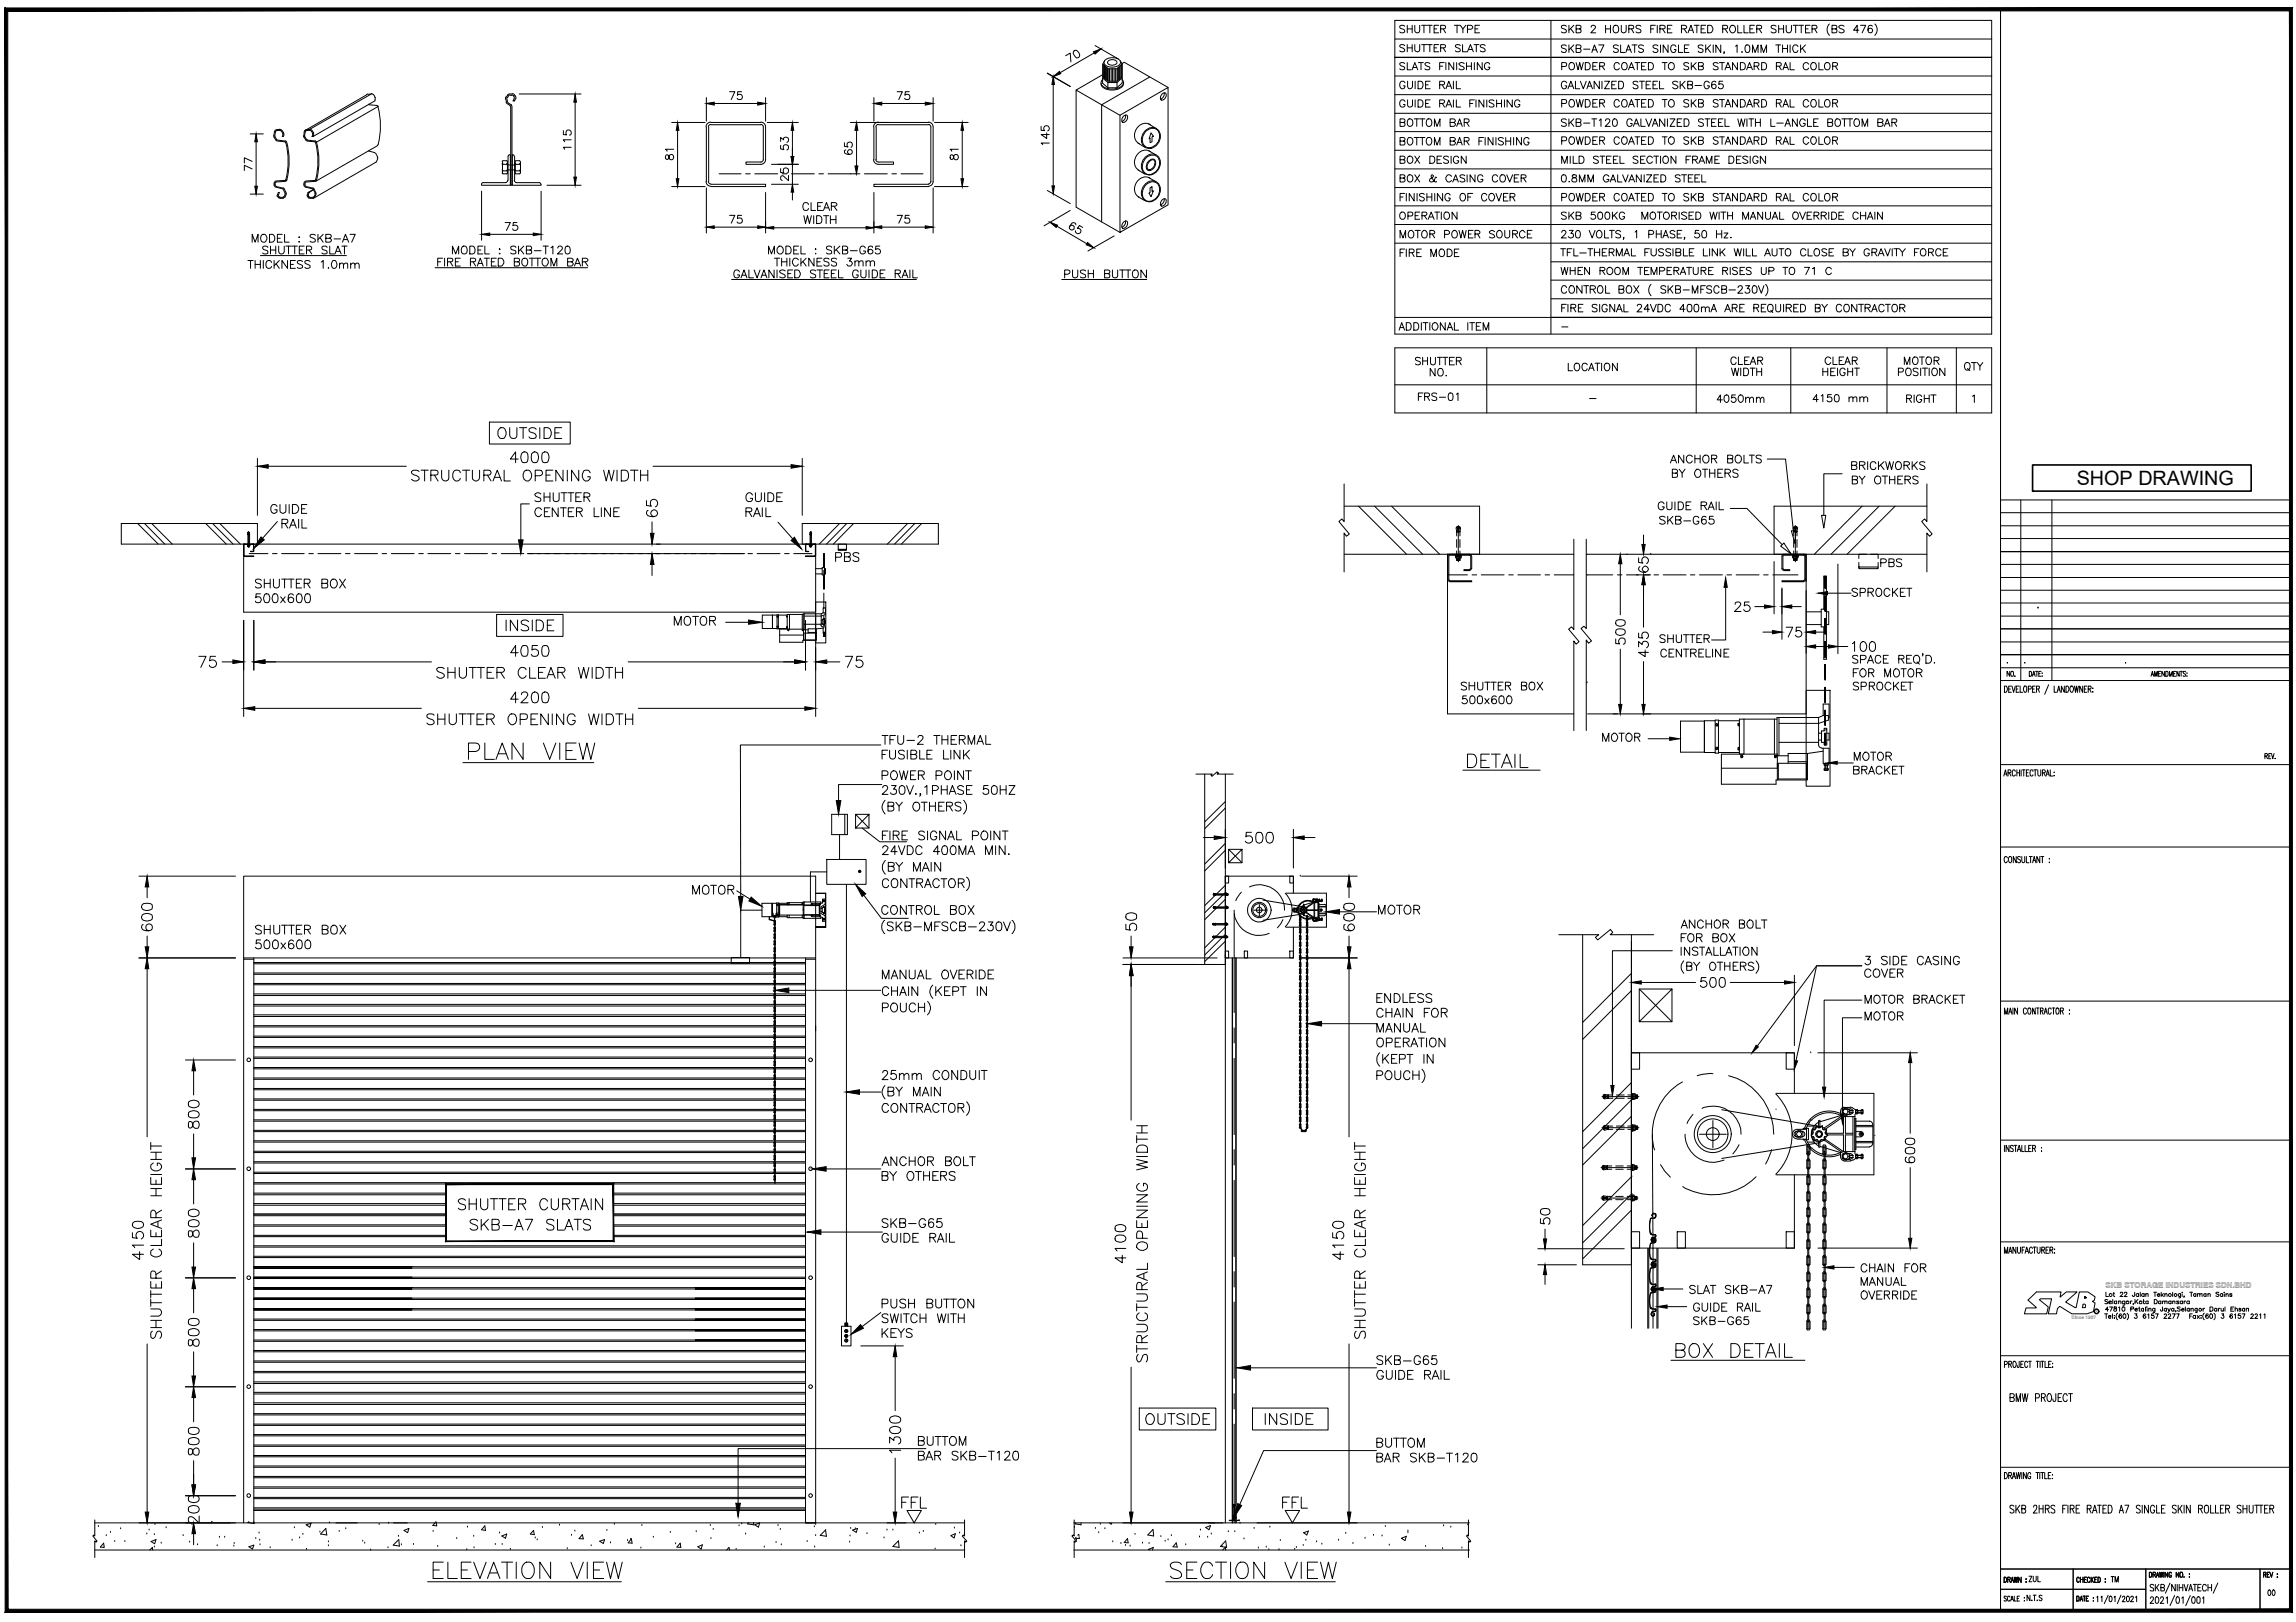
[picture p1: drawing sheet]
<svg xmlns="http://www.w3.org/2000/svg" width="297mm" height="210mm" viewBox="0 0 297 210" stroke-linecap="round" stroke-linejoin="round" font-family="sans-serif">
<defs><g id="words">
<g font-size="4.4">
<text x="115.7" y="196.5">FFL</text>
<text x="165.1" y="196.5">FFL</text>
</g>
<g font-size="4">
<text x="253.3" y="49">QTY</text>
<text x="107.2" y="73.7">PBS</text>
<text x="242.4" y="74.4">PBS</text>
<text x="86.4" y="82.2">MOTOR</text>
<text x="88.5" y="116.8">MOTOR</text>
<text x="177.4" y="119.6">MOTOR</text>
</g>
<g font-size="3.5">
<text x="184.1" y="49.7">NO.</text>
<text x="272.3" y="206">TM</text>
<text x="292.5" y="207.8">00</text>
</g>
<g font-size="2.6">
<text x="201.1" y="43.4">-</text>
<text x="204.6" y="52.9">-</text>
<text x="268.7" y="62.7">SHOP DRAWING</text>
<text x="261.1" y="87.1">.</text>
<text x="274.1" y="87.1">.</text>
</g>
<text font-size="1" x="272.4" y="166.7">SKB STORAGE INDUSTRIES SDN.BHD</text>
<text font-size=".6" x="268" y="170.7">Since 1957</text>
<text font-size=".5" x="271.1" y="169.9">R</text>
</g></defs>
<!-- layer: A-_ANOTTBLK_E- -->
<path d="M258.8 1.2v207.2" fill="none" stroke="#000" stroke-width=".13"/>
<path d="M1 208.3l-.3 .3 295.5-.3zM.7 208.6l295.5-.3 .4 .3zM296.2 1.4v206.9l.4 .3zM296.2 1.4l.4-.4v207.6zM1 1.4h295.2l.4-.4zM.7 1h295.9l-295.6 .4zM.7 1l.3 207.3v-206.9zM.7 1l.3 207.3-.3 .3z" fill="#000" stroke="#000" stroke-width=".13"/>
<!-- layer: E1_ANOTTBLK_E- -->
<g fill="none" stroke="#000" stroke-width=".13">
<path d="M258.8 74.7h37.6M258.8 76.4h37.6M258.8 78h37.6M258.8 79.7h37.6M258.8 64.7h37.6M258.8 66.4h37.6M258.8 68h37.6M258.8 69.7h37.6M258.8 73h37.6M261.4 64.7v23.4M265.5 64.7v23.4M296.4 71.4h-37.6h37.6"/>
<path d="M258.8 81.4h37.6M258.8 98.9h37.6M258.8 83.1h37.6M258.8 86.4h37.6M258.8 88.1h37.6M296.4 84.7h-37.6h37.6M258.8 109.6h37.6M258.8 129.6h37.6M258.8 147.5h37.6M258.8 175.4h37.6M258.8 160.7h37.6M258.8 189.9h37.6"/>
<path d="M258.8 205.7h18.8M258.8 203h37.6M268.2 203v5.3M277.6 203v5.3M292.4 203v5.3"/>
</g>
<!-- layer: E1_ANOTTBLK_T- -->
<g fill="none" stroke="#000" stroke-width=".13">
<path d="M259.3 88.8h.2a.43 .43 0 0 1 .2 .5 .43 .43 0 0 1-.4 .3zM259.7 85.7h.1M259.9 89.2h.2M260 86.9v.6l-.3-.6v.6M260.2 86.9a.32 .32 0 0 1 .3 .2 .32 .32 0 0 1 0 .3l-.1 .1a.32 .32 0 0 1-.3-.2 .32 .32 0 0 1 .1-.3zM260.2 88.8h-.3v.8h.3M260.3 88.8l.2 .8 .2-.8M260.7 99.8l-.1-.2a.46 .46 0 0 0-.2 .8h.2l.1-.1M260.8 89.2h.3M260.9 99.6v.8M261.2 88.8h-.4v.8h.4M261.3 99.6v.8"/>
<path d="M261.4 88.8v.8h.3M261.5 99.6v.8M261.6 99.6h.4M261.8 99.6v.8M261.9 88.8a.41 .41 0 0 1 .3 .7l-.1 .1a.48 .48 0 0 1-.2-.8zM262.4 89.2l.3-.1 .1-.2-.1-.1h-.3v.8M262.5 99.6h-.3v.8h.3M263 89.2h.2M263 99.8v-.1l-.2-.1a.47 .47 0 0 0 .1 .8l.1-.1M263.1 99.6h.4M263.3 88.8h-.3v.8h.3M263.3 99.6v.8"/>
<path d="M263.5 89.2l.3-.1v-.3h-.3v.8M263.6 99.6v.6l.2 .2 .2-.2v-.6M263.7 89.2l.1 .4M264.2 87.1h.1M264.2 87.5h.1M265 88.6l-.5 1.2M265.2 99.6v.8h.4M265.8 99.9h.1M265.8 88.8v.8h.3M266.1 89.6l.2-.8 .3 .8M266.2 89.3h.3M267.1 88.8v.8l-.4-.8v.8"/>
<path d="M267.3 88.8h.1a.43 .43 0 0 1 .3 .5 .43 .43 0 0 1-.4 .3zM267.9 88.8a.38 .38 0 0 1 .4 .2 .38 .38 0 0 1-.1 .5l-.1 .1a.48 .48 0 0 1-.2-.8zM268.4 88.8l.1 .8 .1-.8 .2 .8 .1-.8M269.4 88.8v.8l-.3-.8v.8M269.6 89.2h.3M270 88.8h-.4v.8h.4M270.2 89.2l.3-.1v-.3h-.3v.8M270.3 89.2l.2 .4M270.7 89.1h.1zM270.7 89.5h.1zM278.3 87.5l.2-.6 .1 .6M278.3 87.3h.3"/>
<path d="M278.8 87.5v-.6l.1 .6 .2-.6v.6M279.3 87.2h.2M279.6 86.9h-.3v.6h.3M280 86.9v.6l-.3-.6v.6M280.2 86.9a.32 .32 0 0 1 .3 .2 .32 .32 0 0 1-.1 .3v.1h-.2zM280.7 87.5v-.6l.1 .6 .2-.6v.6M281.2 87.2h.2M281.5 86.9h-.3v.6h.3M281.9 86.9v.6l-.3-.6v.6M282.1 86.9h.2M282.2 86.9v.6M282.8 87l-.3-.1v.2a.3 .3 0 0 1 .2 .4h-.2l-.1-.1"/>
<path d="M282.9 87.1h.1M282.9 87.5h.1M293 97.8h.3v-.2l-.3-.1v.7M293.2 97.8l.2 .4M293.5 97.8h.2M293.8 97.5h-.3v.7h.3M293.9 97.5l.1 .7 .2-.7M294.3 98.1h.1M259.2 100.4l.2-.8 .3 .8M259.3 100.2h.3M259.7 111l-.2-.2a.44 .44 0 0 0-.2 .4 .44 .44 0 0 0 .2 .4l.2-.2M259.8 100h.3v-.3l-.3-.1v.8"/>
<path d="M259.9 110.9l.1-.1a.41 .41 0 0 1 .2 .7l-.1 .1a.46 .46 0 0 1-.2-.7zM260 100l.2 .4M260.8 110.8v.8l-.3-.8v.8M260.9 100h.4M261.4 110.9l-.1-.1-.3 .1 .1 .2 .3 .2v.3h-.3l-.1-.1M261.6 110.8v.6l.1 .2 .2-.1v-.7M262.2 110.8v.8h.3M262.2 100h.2M262.5 110.8h.4M262.7 110.8v.8M263 111.6l.2-.8 .2 .8M263 111.4h.3"/>
<path d="M263.9 110.8v.8l-.4-.8v.8M264 110.8h.4M264.2 100h.4v-.2l-.1-.2h-.3v.8M264.2 110.8v.8M264.4 100l.2 .4M264.7 100.4l.2-.8 .2 .8M264.8 100.2h.2M265.1 111.1v.1zM265.1 111.6h.1M265.8 100.3h.1M259.3 131.2v-.8l.2 .8 .2-.8v.8M259.9 131.2l.2-.8 .2 .8"/>
<path d="M260 131h.2M260.4 130.4v.8M261 130.4v.8l-.4-.8v.8M262.2 130.6l-.2-.2a.44 .44 0 0 0-.2 .4 .44 .44 0 0 0 .2 .4l.2-.2M262.4 130.5l.1-.1a.44 .44 0 0 1 .3 .4 .44 .44 0 0 1-.3 .4l-.2-.3zM263.3 130.4v.8l-.3-.8v.8M263.5 130.4h.3M263.6 130.4v.8M264 130.8h.3v-.3l-.3-.1v.8M264.1 130.8l.2 .4M264.4 131.2l.3-.8 .2 .8M264.5 131h.3"/>
<path d="M265.4 130.6l-.2-.2a.41 .41 0 0 0-.2 .7l.1 .1h.1l.2-.2M265.5 130.4h.3M265.7 130.4v.8M266 130.5l.1-.1a.44 .44 0 0 1 .3 .4 .44 .44 0 0 1-.3 .4l-.1-.3zM266.6 130.8h.3v-.3l-.3-.1v.8M266.8 130.8l.1 .4M267.7 131.2h.1M267.7 130.7v.1zM259.3 148.2v.8M259.9 148.2v.8l-.4-.8v.8M260.5 148.4l-.2-.2-.2 .1v.3l.3 .1 .1 .2-.2 .1-.2-.1M260.5 148.2h.4"/>
<path d="M260.8 148.2v.8M261 149l.2-.8 .2 .8M261.1 148.8h.3M261.6 148.2v.8h.3M262 148.2v.8h.3M262.5 148.6h.2M262.8 148.2h-.3v.8h.3M263 148.6h.3v-.3l-.3-.1v.8M263.2 148.6l.1 .4M264.1 148.5h.1M264.1 148.9v.1zM259.3 176.6l.4-.1v-.3h-.4v.8"/>
<path d="M259.3 162.2v-.8l.2 .8 .2-.8v.8M259.9 176.5h.3v-.3h-.3v.8M259.9 162.2l.2-.8 .2 .8M260 161.9h.2M260 176.5l.3 .5M260.5 176.2a.42 .42 0 0 1 .4 .4 .42 .42 0 0 1-.4 .4l-.1-.2zM260.8 161.4v.8l-.4-.8v.8M261 161.4v.6l.2 .2 .2-.2v-.6M261.2 176.2v.7l-.1 .1-.1-.1v-.2M261.4 176.5h.2M261.6 161.8h.2M261.8 176.2h-.4v.8h.4"/>
<path d="M261.9 161.4h-.3v.8M262 162.2l.2-.8 .3 .8M262.1 161.9h.3M262.3 176.3l-.1-.1a.41 .41 0 0 0-.2 .6l.1 .2h.1l.1-.2M262.5 176.2h.3M262.6 176.2v.8M263 161.6l-.2-.2a.44 .44 0 0 0-.3 .4 .44 .44 0 0 0 .3 .4l.2-.2M263 161.4h.4M263.2 161.4v.8M263.4 176.2h.4M263.6 161.4v.6l.1 .2 .2-.2v-.6M263.6 176.2v.8"/>
<path d="M263.9 176.2v.8M264.1 176.2h.3M264.1 161.8l.4-.1v-.3h-.4v.8M264.2 176.2v.8M264.3 161.8l.2 .4M264.6 176.2v.8h.3M264.7 161.8h.2M265 161.4h-.3v.8h.3M265 176.5h.2M265.2 161.8l.3-.1v-.3h-.3v.8M265.4 176.2h-.4v.8h.4M265.4 161.8l.2 .4"/>
<path d="M265.5 176.4v.1zM265.5 176.9v.1zM265.8 161.6h.1M265.8 162.1h.1M259.3 190.6a.4 .4 0 0 1 .4 .4 .4 .4 0 0 1-.4 .4zM259.9 190.9h.3v-.3h-.3v.8M260 190.9l.3 .5M260.3 191.4l.2-.8 .3 .8M260.4 191.1h.3M260.8 190.6l.2 .8 .1-.8 .2 .8 .1-.8M261.6 190.6v.8M262.2 190.6v.8l-.4-.8v.8"/>
<path d="M262.7 190.8l-.1-.2a.48 .48 0 0 0-.1 .8l.2-.1v-.2h-.1M263.4 190.6h.4M263.6 190.6v.8M263.9 190.6v.8M264 190.6h.4M264.2 190.6v.8M264.5 190.6v.8h.4M265 190.9h.2M265.3 190.6h-.3v.8h.3M265.5 190.9h.1M265.5 191.3h.1M259.3 204.1a.34 .34 0 0 1 .3 .3 .34 .34 0 0 1-.3 .4z"/>
<path d="M259.6 206.6h-.1h-.2v.2l.3 .2-.1 .2h-.2v-.1M259.7 204.4h.3v-.3h-.3v.7M259.9 204.4l.2 .4M260 206.7v-.1a.32 .32 0 0 0-.3 .2 .32 .32 0 0 0 0 .3l.3 .1v-.1M260.1 207.2l.2-.6 .2 .6M260.2 204.8l.1-.7 .2 .7M260.2 204.5h.2M260.2 207h.2M260.6 204.1l.1 .7 .1-.7 .1 .7 .1-.7M260.6 206.6v.6h.2M261 206.9h.1M261.3 206.6h-.3v.6h.3"/>
<path d="M261.5 204.1v.7l-.4-.7v.7M261.9 207.2h.1M261.9 206.8h.1M262.1 204.3v.1zM262.1 204.7v.1zM268.7 206.6a.32 .32 0 0 1 .3 .1 .32 .32 0 0 1-.1 .4v.1h-.2zM269 204.3l-.1-.2a.37 .37 0 0 0-.2 .3 .37 .37 0 0 0 .2 .4l.1-.2M269.1 207.2l.2-.6 .1 .6M269.1 204.1v.7M269.1 204.4h.4M269.1 207h.3M269.5 204.1v.7"/>
<path d="M269.5 206.6h.3M269.6 204.4h.2M269.6 206.6v.6M269.9 206.9h.2M269.9 204.1h-.3v.7h.3M270.2 206.6h-.3v.6h.3M270.4 204.3l-.2-.2a.37 .37 0 0 0-.2 .3 .37 .37 0 0 0 .2 .4l.2-.2M270.5 204.1v.7M270.6 204.4l.2 .4M270.8 207.2h.1M270.8 206.8h.1M270.8 204.1l-.3 .4"/>
<path d="M271 204.4h.2M271.3 204.1h-.3v.7h.3M278.1 203.5a.32 .32 0 0 1 .3 .2 .32 .32 0 0 1-.1 .3v.1h-.2zM278.5 203.8l.3-.1v-.2h-.3v.6M278.7 203.8l.2 .3M279 204.1l.1-.6 .2 .6M279 203.9h.2M279.4 203.5l.1 .6 .1-.6 .1 .6 .1-.6M279.9 203.5v.6M280.4 203.5v.6l-.3-.6v.6M280.9 203.6v-.1a.32 .32 0 0 0-.3 .2 .32 .32 0 0 0 .1 .3l.2 .1v-.3h-.1M281.9 203.5v.6l-.4-.6v.6"/>
<path d="M282.1 203.5a.32 .32 0 0 1 .3 .2 .32 .32 0 0 1-.1 .3v.1a.32 .32 0 0 1-.3-.2 .32 .32 0 0 1 .1-.3zM282.6 204.1h.1M283.2 203.7h.1M283.2 204.1h.1M292.8 203.8l.3-.1v-.2h-.3v.6M293.6 203.5h-.3v.6M293.7 203.5l.2 .6 .1-.6M294.6 203.7h.1z"/>
</g>
<!-- layer: TBLK -->
<path d="M263 60.2h28.2v3.4h-28.2z" fill="none" stroke="#000" stroke-width=".21"/>
<!-- layer: E_VIEWPORT_TITLE BLOCK -->
<g fill="none" stroke="#000" stroke-width=".13">
<path d="M262.5 204h.4l-.4 .7h.4M262.6 206.4v.8l-.4-.8v.8M262.9 207.1h.1M263 204v.5l.2 .2 .2-.2v-.5M263 206.4h.4M263.2 206.4v.8M263.6 207.1v.1zM263.6 204v.7h.4M264.2 206.5l-.2-.1-.2 .1v.2l.3 .2a.18 .18 0 0 1 0 .2 .18 .18 0 0 1-.3-.1M271.3 206.7l.1-.1v.7M271.8 206.7l.1-.1v.7M272.7 206.4l-.5 1.1"/>
<path d="M272.9 206.7l.1-.1a.41 .41 0 0 1 0 .7l-.1-.1zM273.5 206.7l.1-.1v.7M274.4 206.4l-.5 1.1M274.6 206.7v-.1a.19 .19 0 0 1 .3 .1 .19 .19 0 0 1-.1 .2l-.2 .4h.3M275.2 206.6a.38 .38 0 0 1 .3 .3 .38 .38 0 0 1-.3 .4l-.1-.1v-.5zM275.7 206.7a.17 .17 0 0 1 .2-.1 .17 .17 0 0 1 .1 .3l-.4 .4h.4M276.3 206.7l.1-.1v.7M278.2 206.9v-.2a.21 .21 0 0 1 .3 0 .21 .21 0 0 1 .1 .3l-.4 .5h.4M278.6 205.2l-.1-.2-.3 .2 .1 .2 .3 .1v.4h-.4v-.1M278.8 205v.9M278.9 206.7l.1-.1a.45 .45 0 0 1 .3 .5 .45 .45 0 0 1-.3 .4l-.2-.2v-.5zM279 205.4l.3 .5"/>
<path d="M279.3 205l-.5 .6M279.5 206.9l.1-.2a.25 .25 0 0 1 .3 .1 .25 .25 0 0 1-.1 .3l-.3 .4h.4M279.6 205.5l.3-.1 .1-.1v-.2l-.4-.1v.9h.3l.1-.3-.1-.1M280.2 206.8l.2-.2v.9M280.7 204.9l-.6 1.3M281.3 206.5l-.6 1.3M281.4 205v.9l-.4-.9v.9M281.6 206.7h.3v.1v.5l-.1 .2-.2-.1-.1-.1zM281.7 205v.9M281.9 205v.9M281.9 205.5h.5M282.3 206.8l.1-.2v.9"/>
<path d="M282.4 205v.9M282.6 205l.2 .9 .3-.9M283.2 205.9l.2-.9 .3 .9M283.2 205.6h.4M283.4 206.5l-.6 1.3M283.6 206.7h.3l.1 .1v.5l-.2 .2-.2-.1v-.1zM283.7 205h.5M284 205v.9M284.3 206.7l.2-.1 .1 .2v.5l-.1 .2-.3-.2v-.5zM284.3 205.5h.3M284.8 205h-.5v.9h.5M284.9 206.8l.2-.2v.9"/>
<path d="M285.4 205.2a.26 .26 0 0 0-.3-.2 .26 .26 0 0 0-.2 .4v.2a.26 .26 0 0 0 .2 .3 .26 .26 0 0 0 .3-.2M285.7 205.5h.4M285.7 205v.9M286.1 205v.9M286.9 204.9l-.6 1.3"/>
</g>
<!-- layer: 0 -->
<g fill="none" stroke="#000" stroke-width=".13">
<path d="M145.4 15l.4-.1a.6 .6 0 0 1-.6 .9 .58 .58 0 0 1 .2-.8zM145.6 14.9l-.1 .5-.4 .3M150.4 12.1l.4-.1a.6 .6 0 0 1-.6 .9 .58 .58 0 0 1 .2-.8zM150.6 12l-.1 .5-.4 .3M145.4 28.7l.4-.1a.6 .6 0 0 1-.6 .9 .58 .58 0 0 1 .2-.8zM145.6 28.6l-.1 .5-.4 .3M150.4 25.8l.4-.1a.6 .6 0 0 1-.6 1 .58 .58 0 0 1 .2-.9zM150.6 25.7l-.1 .5-.4 .3M228.6 59.4h2.4l1 9.3M223.8 65.8h2.2l4.6 4.7M238.3 61.3h-2.3v5.4M107 111.2h5v3.2h-5z"/>
<path d="M111.2 112.7v.1zM156.9 119.5v.1M157 119.6h.1M157 119.5h-.1l.1 .1M157 119.6h-.1l.1 .1M157.2 119.6v.1M157.2 119.5v.1M157.2 119.6h.1M157.2 119.6v.1h-.2v-.1h.2M157.2 119.5h-.2l.2 .1M157.2 119.5v.2M157.2 119.5v.2v-.2h1.3v.2h-1.3"/>
<path d="M158.5 119.4v.3v-.3M158.5 119.6h.1M158.5 119.4l.1 .3zM158.7 119.5v.2M158.7 119.7h.1M158.7 119.6v-.1v.2M158.8 119.5v.2zM158.8 119.6v-.1h-.1v.2M156.9 121.2v.1M157 121.3h.1M157 121.2h-.1h.1M157 121.3v-.1l-.1 .1h.1"/>
<path d="M157.2 121.3h.1M157.2 121.2h.1M157.2 121.2v.1l-.2 .1v-.1h.2M157.2 121.2h-.2h.2M157.2 121.2v.1M157.2 121.2v.1v-.1h1.3v.1h-1.3M158.5 121.1v.3v-.3M158.5 121.3h.1M158.5 121.1l.1 .3zM158.7 121.3h.1M158.7 121.1v.2M158.7 121.3v-.1v.1"/>
<path d="M158.7 121.2v.1M158.8 121.2v.1zM158.8 121.3v-.1h-.1v.1M211.1 126.2v9.2M212.3 127.1h7.1M220.7 126.5h-.6l-.1 .6a.45 .45 0 0 1 .7-.1 .45 .45 0 0 1 0 .7 .45 .45 0 0 1-.7-.2M221.3 126.5a.45 .45 0 0 1 .7 .3 .88 .88 0 0 1-.3 1h-.1a.7 .7 0 0 1-.3-1zM222.6 126.5a.42 .42 0 0 1 .6 .3 .88 .88 0 0 1-.3 1h-.2a.87 .87 0 0 1-.1-1.3zM223.8 127.1h7.1M232.1 126.2v9.1M235.2 136.2h12.9M247.1 137.5v9.2"/>
<path d="M207.3 150.9v.3M207.3 154.9v.3M207.4 151h.1M207.4 154.9l.1 .1v.1l-.1 .1M207.4 151h.1v.2h-.1M207.4 155.2h-.1v.1h.1M207.4 154.8h-.1v.1h.1M207.4 151.2h-.1v.1h.1M207.4 150.9h-.1v.1h.1M207.6 151v.2M207.6 155v.1M207.9 155l-.5-.1v-.2l.6 .1v.2"/>
<path d="M207.9 151h-.5v-.2l.6 .1v.4l-.6 .1v-.2l.5-.1M207.9 150.9v.1M207.9 151.1v.2M207.9 154.8v.2M207.9 155.1v.2M207.9 155.1h.1M207.9 155h.1M207.9 151.1h.1M207.9 151h.1M207.9 155.1v.2h.6M207.9 151.1v.2h.6M208 155v.3h-.6v-.1l.5-.1"/>
<path d="M208 154.8v.5M208 150.9v.4M208.5 154.8h-.6l.1 .5v-.5l-.1 .2M208.5 150.9h-.6l.1 .4v-.4l-.1 .1M209 155.3h1M209 154.8h1M209 151.3h1M209 150.9h1M210.5 154.8h.6v.5h-.6M210.5 150.9h.6v.4h-.6M211.1 154.7v.7zM211.1 150.7v.8z"/>
<path d="M211.1 155v.1M211.1 154.7l.1 .7zM211.1 151.1v-.1v.2M211.1 150.7l.1 .8zM211.4 154.8v.5M211.4 150.9v.4M211.4 154.8l.4 .1v.3l-.4 .1M211.4 150.8v.6M211.4 154.7v.6M211.4 150.9h.3M211.5 150.9v.4M211.5 154.9v.3"/>
<path d="M211.5 154.8v.5M211.6 150.9v.4M211.6 154.9v.3M211.6 154.8v.5M211.7 150.9v.4M211.7 154.9v.3M211.7 154.8v.5M211.7 151.3l.1-.4v.4h-.4M246.5 148.6a1.02 1.02 0 0 1 1.2 0 .48 .48 0 0 1-.2 .7 1.17 1.17 0 0 1-1-.1zM246.5 147.5a1.02 1.02 0 0 1 1.2 0 .45 .45 0 0 1-.2 .6 .59 .59 0 0 1-.7 0 .59 .59 0 0 1-.3-.6zM246.7 149.7a.39 .39 0 0 0 0 .7 .97 .97 0 0 0 1-.1 .38 .38 0 0 0-.2-.6 .38 .38 0 0 0-.5 .3 .38 .38 0 0 0 .3 .5M247.1 151.1v9.1"/>
<path d="M235.2 161.5h12.9M262.4 168.2l1.1-1h3.1l-.1 .7 .8-.7h1.4l-1.5 1.3 1.4 .7 .4-2h1.1l.9 .6v.4l-.3 .2 .3 .2-.2 1.1-.8 .3h-2l-1.5-.9-.3 .2-.1 .7h-1.1l.4-1.9h-1.4l-.2 .1 1.2 .9-.2 .9h-2.9l.2-.7h1.3zM269.5 168.9l.2-.1 .1 .1M269.5 168.9l-.1 .3h.4v-.3M269.7 167.8l.2 .2h-.2zM296.4 203v5.4h-6.8"/>
<circle cx="111.2" cy="112.8" r=".15"/>
<circle cx="111.2" cy="112.8" r=".11"/>
<circle cx="271.2" cy="169.7" r=".32"/>
<circle cx="271.2" cy="169.7" r=".28"/>
</g>
<!-- layer: 1 -->
<g fill="none" stroke="#000" stroke-width=".13">
<path d="M272.3 170h.4M272.4 167.2v.6h.4M272.5 170v.6M272.7 168.2h-.2h-.2v.2l.4 .2-.1 .1h-.3M272.8 170.4h.3l-.1-.2a.19 .19 0 0 0-.2 .2 .19 .19 0 0 0 .2 .2l.1-.1M272.8 169.5h-.4l.3-.4v.6M272.8 168.5h.4a.18 .18 0 0 0-.3-.1 .18 .18 0 0 0-.1 .2 .18 .18 0 0 0 .2 .1h.2M272.9 169.1h.4l-.3 .6M273.3 170v.6M273.3 168.2v.5M273.4 167.4h.1M273.5 167.2v.5l.1 .1"/>
<path d="M273.5 170.2h.1M273.5 170.5h.1M273.5 169.1v.2a.22 .22 0 0 1 .3 .1 .22 .22 0 0 1-.1 .3h-.1a.22 .22 0 0 1-.1-.3 .22 .22 0 0 1 .3-.1v-.2zM273.8 168.4a.18 .18 0 0 0-.2 0 .18 .18 0 0 0 0 .3 .18 .18 0 0 0 .2 0M273.8 168.4v.3M274 169.9a.53 .53 0 0 0 0 .9M274.1 168.5v-.1h.2l.1 .3M274.1 169.2l.1-.1v.6M274.1 168.4v.3M274.3 167.4a.16 .16 0 0 1 .2-.2 .16 .16 0 0 1 .1 .2l-.3 .4h.3M274.5 170.1h-.1a.26 .26 0 0 0-.3 .2 .26 .26 0 0 0 .3 .3 .19 .19 0 0 0 0-.3 .19 .19 0 0 0-.3 .1M274.6 169.1a.26 .26 0 0 1 .3 .3 .26 .26 0 0 1-.3 .2l-.1-.2z"/>
<path d="M274.7 170.1a.26 .26 0 0 1 .3 .2 .26 .26 0 0 1-.3 .3l-.1-.2zM274.9 167.4v-.2l.3 .1v.1l-.4 .4h.4M274.9 168.4v.5h-.3M274.9 168.4a.2 .2 0 0 0-.3 0 .2 .2 0 0 0 0 .3 .2 .2 0 0 0 .3 0M275.2 169.9a.61 .61 0 0 1 0 .9M275.6 168.4v.3M275.7 169.4h.3v-.3h-.3v.6M275.8 168.4h-.2v.1M276 168.7v.1M276.2 167.2l-.1 .5-.1 .1-.1-.2M276.2 170h.3l-.2 .2a.19 .19 0 0 1 .2 .3 .2 .2 0 0 1-.4 0M276.2 169.5h.3v-.1a.17 .17 0 0 0-.2 0 .17 .17 0 0 0 0 .2 .17 .17 0 0 0 .2 0"/>
<path d="M276.2 168.2v.5M276.4 168.4l.2 .3M276.6 168.2l-.4 .3M276.7 167.5a.19 .19 0 0 0-.3 0 .19 .19 0 0 0 0 .2 .19 .19 0 0 0 .3 0M276.7 167.4v.4M276.7 169.3h.1M276.8 169.1v.5l.1 .1M276.9 167.2v.6M277.3 168.4h.1M277.3 168.2v.4l.2 .1M277.3 169.4a.17 .17 0 0 0-.2 0 .17 .17 0 0 0 0 .2 .17 .17 0 0 0 .2 0M277.3 169.3v.4"/>
<path d="M277.4 167.5a.19 .19 0 0 0-.3 0 .19 .19 0 0 0 0 .2 .19 .19 0 0 0 .3 0M277.4 167.4v.4M277.6 169.1v.6M277.6 167.5l.1-.1h.2v.4M277.6 170.1a.26 .26 0 0 0-.3 .2 .26 .26 0 0 0 .2 .3 .18 .18 0 0 0 .1-.3 .18 .18 0 0 0-.3 .1M277.6 167.4v.4M277.7 169.1h.1M277.8 169.3v.4M277.9 170.2l.1-.2v.6M277.9 168.4a.18 .18 0 0 0-.2 0 .18 .18 0 0 0 0 .3 .18 .18 0 0 0 .2 0M277.9 168.4v.3M278 169.4l.2-.1 .1 .4"/>
<path d="M278 169.3v.4M278.6 170h-.2l-.1 .3a.21 .21 0 0 1 .3-.1 .21 .21 0 0 1 0 .3 .21 .21 0 0 1-.3 0M278.6 167.2h.4M278.7 168.2a.31 .31 0 0 1 .4 .1 .31 .31 0 0 1-.1 .4h-.3zM278.8 169.3v.6h-.3M278.8 169.4a.19 .19 0 0 0-.3 0 .19 .19 0 0 0 0 .2 .19 .19 0 0 0 .3 0M278.8 167.2v.6M278.8 170h.4l-.2 .6M279.1 167.6h.3a.17 .17 0 0 0-.1-.2 .17 .17 0 0 0-.2 .2l.1 .2 .2-.1M279.6 168.4a.18 .18 0 0 0-.3 0 .18 .18 0 0 0 0 .3 .18 .18 0 0 0 .3 0M279.6 168.4v.3M279.6 167.2v.6"/>
<path d="M279.7 167.6l.2 .2M279.8 168.5l.3-.1v.3M279.8 169.1v.5h-.2l-.1-.1M279.8 168.4v.3M279.9 167.4l-.3 .3M280 170.2a.17 .17 0 0 1 .2-.2 .17 .17 0 0 1 .1 .2l-.4 .4h.4M280.1 167.5l.2-.1 .1 .4M280.1 168.5l.3-.1v.3M280.1 167.4v.4M280.3 169.4a.17 .17 0 0 0-.3 0 .17 .17 0 0 0 0 .2 .17 .17 0 0 0 .3 0M280.3 169.3v.4M280.4 169.3l.2 .4 .2-.4"/>
<path d="M280.5 170.2l.1-.2h.1l.1 .2-.3 .4h.4M280.6 169.7l-.2 .2M280.9 168.4a.18 .18 0 0 0-.3 0 .18 .18 0 0 0 0 .3 .18 .18 0 0 0 .3 0M280.9 168.4v.3M281 170h.4l-.3 .6M281.1 168.5l.3-.1v.3M281.1 167.2v.6M281.1 168.4v.3M281.2 169.4a.19 .19 0 0 0-.2 0 .19 .19 0 0 0 0 .2 .19 .19 0 0 0 .2 0M281.2 169.3v.4M281.5 169.6v.2M281.6 170h.3l-.2 .6"/>
<path d="M281.9 168.4h-.3v.1l.3 .2h-.3M282.1 169.2h-.4l.1 .1 .3 .2v.1l-.2 .1-.2-.1M282.1 167.4v.5l-.2 .1M282.1 167.5a.17 .17 0 0 0-.2 0 .17 .17 0 0 0 0 .2 .17 .17 0 0 0 .2 0M282.2 169.5h.4a.18 .18 0 0 0-.3-.2 .18 .18 0 0 0-.1 .3 .18 .18 0 0 0 .2 .1l.2-.1M282.3 167.2h.1M282.3 167.4v.4M282.3 168.4a.18 .18 0 0 0-.2 0 .18 .18 0 0 0 0 .3 .18 .18 0 0 0 .2 0M282.3 168.4v.3M282.6 168.4v.3M282.6 167.7h-.1h.1l-.1 .2M282.7 169.1v.6"/>
<path d="M282.8 168.4h-.2v.1M283.2 168.4a.2 .2 0 0 0-.2 0 .2 .2 0 0 0 0 .3 .2 .2 0 0 0 .2 0M283.2 169.4a.17 .17 0 0 0-.2 0 .17 .17 0 0 0 0 .2 .17 .17 0 0 0 .2 0M283.2 168.4v.3M283.2 169.3v.4M283.3 167.2h.4M283.3 170.3h.2M283.4 169.4l.3-.1v.4M283.4 169.3v.4M283.5 167.2v.6M283.6 170h-.3v.6M284 170.3a.19 .19 0 0 0-.2 0 .19 .19 0 0 0 0 .3 .19 .19 0 0 0 .2-.1"/>
<path d="M284 170.2v.4M284.1 167.5a.17 .17 0 0 0-.3 0 .17 .17 0 0 0 0 .2 .17 .17 0 0 0 .3 0M284.1 167.4v.4M284.3 169.3v.5l-.3 .1M284.3 169.4a.17 .17 0 0 0-.3 0 .17 .17 0 0 0 0 .2 .17 .17 0 0 0 .3 0M284.3 170.2l.3 .4M284.3 167.5l.3-.1v.4M284.3 167.4v.4M284.6 170.2l-.3 .4M284.6 167.5l.2-.1 .1 .4M284.8 170.2h.1M284.8 170.5h.1"/>
<path d="M285 169.3v.4M285.2 169.9a.53 .53 0 0 0 0 .9M285.2 169.3l-.2 .1v.1M285.4 167.5a.17 .17 0 0 0-.2 0 .17 .17 0 0 0 0 .2 .17 .17 0 0 0 .2 0M285.4 167.4v.4M285.7 167.5l.2-.1v.4M285.7 167.4v.4M285.7 170.1a.26 .26 0 0 0-.3 .2 .26 .26 0 0 0 .3 .3 .19 .19 0 0 0-.1-.3 .19 .19 0 0 0-.2 .1M285.9 169.1h.2a.3 .3 0 0 1 .2 .3 .3 .3 0 0 1-.2 .3h-.2zM285.9 170.1a.26 .26 0 0 1 .3 .2 .26 .26 0 0 1-.3 .3v-.2zM286.4 169.9a.61 .61 0 0 1 0 .9M286.8 169.4a.19 .19 0 0 0-.3 0 .19 .19 0 0 0 0 .2 .19 .19 0 0 0 .3 0"/>
<path d="M286.8 169.3v.4M287 169.3v.4M287 167.3v-.1l-.3 .1 .3 .3v.1l-.1 .1-.2-.1M287.2 169.3l-.2 .1v.1M287.3 169.3l.1 .4 .2-.1M287.4 170h.3l-.1 .2a.19 .19 0 0 1 .1 .3 .2 .2 0 0 1-.4 0M287.6 167.5a.19 .19 0 0 0-.3 0 .19 .19 0 0 0 0 .2 .19 .19 0 0 0 .3 0M287.6 167.4v.4M287.6 169.3v.4M287.7 167.2h.1M287.8 167.4v.4M287.9 169.1v.6"/>
<path d="M288 167.5l.2-.1 .1 .4M288 167.4v.4M288.6 169.4h.3M288.7 167.5v-.1l-.3 .1 .3 .1v.1l-.1 .1-.2-.1M288.8 170.1a.26 .26 0 0 0-.3 .2 .26 .26 0 0 0 .2 .3 .18 .18 0 0 0 .1-.3 .18 .18 0 0 0-.3 .1M289 169.1h-.4v.6h.4M289.1 170.2l.1-.2v.6M289.2 169.4l.2-.1 .1 .4M289.2 169.1v.6M289.8 170h-.2l-.1 .3a.21 .21 0 0 1 .4-.1 .21 .21 0 0 1 0 .3 .21 .21 0 0 1-.4 0M289.9 169.4l-.2-.1-.1 .1 .3 .2-.1 .1-.2-.1M290.1 170h.3l-.2 .6"/>
<path d="M290.4 169.4a.17 .17 0 0 0-.3 0 .17 .17 0 0 0 0 .2 .17 .17 0 0 0 .3 0M290.4 169.3v.4M290.6 169.4l.3-.1v.4M290.6 169.3v.4M291.2 170.2a.17 .17 0 0 1 .2-.2 .17 .17 0 0 1 .1 .2l-.3 .4h.3M291.7 170.2l.1-.2h.2v.2l-.3 .4h.4M292.3 170.2l.2-.2v.6M292.9 170.2l.1-.2v.6"/>
<circle cx="273.1" cy="167.6" r=".19"/>
<circle cx="275.3" cy="168.6" r=".19"/>
<circle cx="277" cy="168.6" r=".19"/>
<circle cx="280.7" cy="167.6" r=".19"/>
<circle cx="281.4" cy="167.6" r=".19"/>
<circle cx="284.7" cy="169.5" r=".19"/>
</g>
<!-- layer: TBLK -->
<g fill="none" stroke="#000" stroke-width=".13">
<path d="M260 180.9h.4l.1-.2v-.3h-.1h-.4v1l.5-.1 .1-.3-.2-.1M260.5 194.9a.27 .27 0 0 0-.3-.1 .27 .27 0 0 0-.1 .4l.4 .2v.3l-.2 .1-.3-.1M260.8 194.8v1M260.8 181.4v-1l.3 1 .3-1v1M261 195.2l.3 .6M261.3 194.8l-.5 .7M261.6 195.3l.4-.1 .1-.1-.1-.2-.4-.1v1h.3a.28 .28 0 0 0 .2-.3 .28 .28 0 0 0-.2-.2M261.6 180.4l.2 1 .2-1 .2 1 .2-1M263.1 195l.1-.2h.3l-.1 .5-.4 .5h.6M263.3 180.9h.5v-.2v-.3h-.5v1M263.8 194.8v1M263.8 195.3h.5"/>
<path d="M264.1 180.9h.3l.2-.2v-.3h-.5v1M264.3 194.8v1M264.4 180.9l.2 .5M264.6 195.3l.4-.1 .1-.1v-.2l-.5-.1v1M264.9 195.3l.2 .5M265 180.4h.2a.69 .69 0 0 1 0 1 .54 .54 0 0 1-.4-.4 .54 .54 0 0 1 .2-.6zM265.8 194.9a.25 .25 0 0 0-.3-.1 .25 .25 0 0 0-.1 .4l.4 .2v.3l-.1 .1-.4-.1M266 180.4l-.1 .9h-.2l-.1-.3M266.3 180.9h.3M266.7 180.4h-.4v1h.4M266.9 195.3h.3M267.4 194.8h-.5v1"/>
<path d="M267.4 180.6l-.1-.2a.56 .56 0 0 0-.4 .4 .56 .56 0 0 0 .2 .5l.2 .1 .1-.2M267.5 194.8v1M267.6 180.4h.5M267.8 195.3l.5-.1v-.1v-.2l-.5-.1v1M267.9 180.4v1M268.1 195.3l.2 .5M268.6 195.3h.3M269.1 194.8h-.5v1h.5M270 195.3l.5-.1v-.4h-.5v1M270.3 195.3l.2 .5M270.7 195.8l.3-1 .3 1M270.8 195.5h.4"/>
<path d="M271.3 194.8h.6M271.6 194.8v1M272.1 195.3h.3M272.5 194.8h-.4v1h.4M272.7 194.8h.3a.62 .62 0 0 1 0 1h-.3zM274.2 195.8l.2-1 .3 1M274.3 195.5h.3M274.9 194.8h.5l-.4 1M276.9 194.9l-.2-.1-.3 .1v.2l.5 .4v.2l-.2 .1-.3-.1M277.1 194.8v1M277.9 194.8v1l-.5-1v1M278.8 195a.29 .29 0 0 0-.4-.2 .29 .29 0 0 0-.2 .4v.2a.29 .29 0 0 0 .3 .4 .29 .29 0 0 0 .3-.4h-.2"/>
<path d="M279 194.8v1h.4M279.6 195.3h.3M280.1 194.8h-.5v1h.5M281.5 194.9a.25 .25 0 0 0-.3-.1 .25 .25 0 0 0-.1 .4l.4 .2v.3l-.1 .1-.4-.1M281.8 194.8v1M282 195.2l.3 .6M282.3 194.8l-.5 .7M282.6 194.8v1M283.4 194.8v1l-.5-1v1M284.4 195.3l.5-.1v-.4h-.5v1M284.7 195.3l.2 .5M285.2 194.9l.2-.1a.3 .3 0 0 1 .3 .4v.2a.29 .29 0 0 1-.2 .4 .29 .29 0 0 1-.3-.4z"/>
<path d="M286 194.8v1h.5M286.6 194.8v1h.4M287.3 195.3h.2M287.7 194.8h-.4v1h.4M287.9 195.3l.5-.1v-.1v-.2l-.5-.1v1M288.2 195.3l.2 .5M289.9 194.9a.25 .25 0 0 0-.3-.1 .25 .25 0 0 0-.1 .4l.4 .2v.3l-.1 .1-.4-.1M290.2 195.3h.5M290.2 194.8v1M290.7 194.8v1M291 194.8v.7l.2 .3 .3-.1v-.9M291.7 194.8h.5"/>
<path d="M292 194.8v1M292.3 194.8h.5M292.5 194.8v1M293 195.3h.3M293.4 194.8h-.4v1h.4M293.7 195.3l.4-.1 .1-.1-.1-.2-.4-.1v1M293.9 195.3l.3 .5"/>
</g>
<!-- layer: DIMENSION -->
<g fill="none" stroke="#000" stroke-width=".13">
<path d="M32.4 17.3h1.7M33.1 18.3v5.8M67.2 12.2h8M72.9 16.9v.5l.4 .1a.36 .36 0 0 1 0-.6 .36 .36 0 0 1 .5 .1 .36 .36 0 0 1-.1 .5M73.9 19.1h-1l.2 .2M73.9 18.1h-1l.2 .2M74.4 13.2v9.7M86.9 15.8h4.3M87.2 19.3h-1.1l.2 .3M87.7 16.9v6.2M91.4 12.6v3.1M92.4 13.4h5.6"/>
<path d="M94.4 11.9h.7l-.5 1M96 11.9h-.6v.4a.36 .36 0 0 1 .5 0 .36 .36 0 0 1 0 .6 .36 .36 0 0 1-.5-.2M99 12.6v3.1M99.3 15.8h4M101 18.8v.5l.4 .1a.36 .36 0 0 1 0-.6 .36 .36 0 0 1 .5 .1 .36 .36 0 0 1-.1 .5M101 18.3v-.5l.4 .3a.34 .34 0 0 1 .3-.3 .34 .34 0 0 1 .3 .3 .34 .34 0 0 1-.2 .3M102.5 16.9v3.3M109.2 18.5v.4l.5 .1a.36 .36 0 0 1 0-.5 .36 .36 0 0 1 .5 0 .36 .36 0 0 1-.1 .6M109.4 19.4a.27 .27 0 0 0-.1 .4 .57 .57 0 0 0 1-.1l-.1-.2a.32 .32 0 0 0-.5 0 .32 .32 0 0 0 .2 .5M110 15.8h5M110.8 16.9v4.6M113.1 12.6v3.1"/>
<path d="M114.1 13.4h5.6M116.1 11.9h.6l-.4 1M117.6 11.9h-.5v.4a.36 .36 0 0 1 .5 0 .36 .36 0 0 1 0 .6 .36 .36 0 0 1-.6-.2M120.7 12.6v3.1M120.9 15.8h4.4M124 19.3h-1.1l.2 .3M124.5 16.9v6.2M134.7 16.4v.5h.5a.36 .36 0 0 1-.1-.5 .36 .36 0 0 1 .6 0 .36 .36 0 0 1-.2 .5M135.4 17.2v.7l-.7-.5h1M135.5 9.5l3 1.7-3-1.7M135.7 18.5h-1l.2 .2M136.3 10.9v13.2"/>
<path d="M137.9 7.2l.6-.3v1.1M139 6.6l.1-.1a.54 .54 0 0 1 .5 .3 .54 .54 0 0 1-.1 .7h-.2l-.1-.1a.66 .66 0 0 1-.2-.8zM141.6 6.8l-4.5 2.6M141.7 5.9l3 1.7M144.5 7.6a1.43 1.43 0 0 0-1.7 .4 .74 .74 0 0 0 .9 .7 1.21 1.21 0 0 0 1.3-.5v-.3l-.2-.2-.3-.1M144.5 8a.71 .71 0 0 0-1.2 .1 .73 .73 0 0 0 1.2 0M145.1 10h.1l-.7 .7h-1.2l-.7-.6 .1-.1M145.2 10.3l.1 .2a.86 .86 0 0 1-.8 .9 1.81 1.81 0 0 1-2-.5v-.3l.1-.3M145.2 10.7l-.7 .7h-1.2l-.7-.6M145.2 9.9l-.7 .6h-1.1l-.8-.6M145.2 8.3l-.7 .6h-1.1l-.8-.6M145.4 10.8a1.23 1.23 0 0 1-1.5 .9 1.23 1.23 0 0 1-1.5-.9"/>
<path d="M32.4 25.1h1.7M32.6 21.9l-1-.5v.7M32.6 20.9l-1-.5v.7M62.3 24.7v6.4M63.4 30.3h5.6M65.3 28.8h.7l-.5 1M66.9 28.8h-.5v.4a.36 .36 0 0 1 .5 0 .36 .36 0 0 1-.1 .5 .36 .36 0 0 1-.5-.1M70 24.7v6.4M70.8 24h4.4M86.2 20.1a.35 .35 0 0 0 .1 .5l.2-.1a.35 .35 0 0 1 .1-.4 .35 .35 0 0 1 .5 0 .34 .34 0 0 1 0 .4 .34 .34 0 0 1-.4 .1l-.3-.5zM86.9 24.1h4.3M91.4 24.3v5.9"/>
<path d="M92.4 29.4h5.6M94.4 27.9h.7l-.5 1M96 27.9h-.6v.4a.37 .37 0 0 1 .5 0 .37 .37 0 0 1 0 .5 .37 .37 0 0 1-.5-.1M99 24.9v5.3M99.8 21.3h3.5M99.8 23.8h3.5M100.1 29.5h11.9M101 21.8v.5l.4 .1a.36 .36 0 0 1 0-.6 .36 .36 0 0 1 .5 .1 .36 .36 0 0 1-.1 .5M102 22.7v.7l-.7-.7a.3 .3 0 0 0-.3 .3 .3 .3 0 0 0 .2 .3M102.5 21.3v2.5M102.5 24.9v1M104 27.9l.2 1 .3-1 .2 1 .3-1"/>
<path d="M104.6 26.5a.37 .37 0 0 0-.4-.3 .37 .37 0 0 0-.3 .4v.3a.37 .37 0 0 0 .3 .3 .37 .37 0 0 0 .4-.2M104.9 26.2v1h.6M105.3 27.9v1M105.6 27.9h.4a.54 .54 0 0 1 .3 .5 .54 .54 0 0 1-.3 .5h-.4zM105.8 26.7h.4M106.4 26.2h-.6v1h.6M106.5 27.2l.4-1 .4 1M106.5 27.9h.7M106.7 26.9h.5M106.9 27.9v1M107.4 27.9v1M107.4 28.4h.7"/>
<path d="M107.6 26.7l.5-.1 .2-.2-.3-.2h-.4v1M107.9 26.7l.4 .5M108.1 27.9v1M110 22.5h.6M113.1 24.9v5.3M114.1 29.4h5.6M116.1 27.9h.6l-.4 1M117.6 27.9h-.5v.4a.37 .37 0 0 1 .5 0 .37 .37 0 0 1 0 .5 .37 .37 0 0 1-.6-.1M120.7 24.3v5.9M120.9 24.1h4.4M123 20.1a.35 .35 0 0 0 .2 .5l.2-.3a.3 .3 0 0 1 .1-.3 .3 .3 0 0 1 .4 0 .34 .34 0 0 1 .1 .5 .34 .34 0 0 1-.5 .1l-.2-.5zM135.5 24.7l3 1.6"/>
<path d="M136.7 29.3l3.9 2.3M138.5 27.2l-3.4 2M139.2 29.1v-.1a.37 .37 0 0 0-.7 .1l-.2 .4a.32 .32 0 0 0 .4 .3 .32 .32 0 0 0 .3-.4 .32 .32 0 0 0-.5-.2l-.1 .1M140.1 29.4l-.5-.2-.2 .4a.35 .35 0 0 1 .4 .3 .35 .35 0 0 1-.3 .4 .35 .35 0 0 1-.4-.4M144.1 30.5l-3.4 2M33.3 59.3v7.4M67 59.4h-1l.7-.9v1.4M67.6 58.6a.45 .45 0 0 1 .7 .1 1.51 1.51 0 0 1-.2 1.1 .51 .51 0 0 1-.6-.2 1.02 1.02 0 0 1 .1-1zM68.8 58.7a.44 .44 0 0 1 .4-.2 .44 .44 0 0 1 .4 .2 1.12 1.12 0 0 1-.1 1.1 .51 .51 0 0 1-.7-.2zM70.3 58.6a.45 .45 0 0 1 .6 .1 1.12 1.12 0 0 1-.1 1.1 .51 .51 0 0 1-.7-.2 1.37 1.37 0 0 1 .2-1zM103.8 59.3v7.4M34.7 60.3h17.9"/>
<path d="M54.2 61a.73 .73 0 0 0-1 0 .38 .38 0 0 0 .3 .4l.4 .2a.32 .32 0 0 1 .3 .2 .32 .32 0 0 1-.2 .4 .6 .6 0 0 1-.8-.2M54.5 60.8h.9M54.9 60.8v1.4M55.7 61.5l.8-.1 .2-.2-.1-.2-.3-.2h-.6v1.4M56.2 61.5l.5 .7M57.1 60.8v1a.47 .47 0 0 0 .5 .4 .47 .47 0 0 0 .5-.4v-1M59.5 61.2a.5 .5 0 0 0-.5-.4 .5 .5 0 0 0-.4 .6 .61 .61 0 0 0 .1 .6 .61 .61 0 0 0 .7 .2l.1-.3M59.8 60.8h1M60.3 60.8v1.4M61.1 60.8v1a.47 .47 0 0 0 .5 .5 .47 .47 0 0 0 .4-.5v-1M62.6 61.5h.6a.36 .36 0 0 0 .3-.4l-.1-.2-.8-.1v1.4M63.1 61.5l.4 .7"/>
<path d="M63.8 62.2l.5-1.4 .6 1.4M64 61.8h.7M65.2 60.8v1.4h.8M67.8 61a.56 .56 0 0 1 .6-.1 .56 .56 0 0 1 .4 .5 .6 .6 0 0 1-.2 .7 .6 .6 0 0 1-.8-.1 .98 .98 0 0 1 0-1zM69.2 61.6h.6l.3-.2a.39 .39 0 0 0-.1-.5l-.8-.1v1.4M70.6 61.5h.6M71.5 60.8h-.9v1.4h.9M72.8 60.8v1.4l-.9-1.4v1.4M73.4 60.8v1.4M74.9 60.8v1.4l-1-1.4v1.4M76.4 61.2a.52 .52 0 0 0-.6-.4 .52 .52 0 0 0-.5 .6v.3a.51 .51 0 0 0 .5 .6 .51 .51 0 0 0 .6-.6h-.4M78.1 60.8l.3 1.4 .4-1.4 .3 1.4 .3-1.4"/>
<path d="M79.8 60.8v1.4M80.4 60.8h.4a.74 .74 0 0 1 .5 .7 .74 .74 0 0 1-.5 .7h-.4zM81.6 60.8h.9M82.1 60.8v1.4M82.9 61.5h.9M82.9 60.8v1.4M83.6 64.8v.6l.7 .1a.51 .51 0 0 1 0-.8 .51 .51 0 0 1 .7 .2 .51 .51 0 0 1-.2 .7M83.8 60.8v1.4M83.8 66.1h-.1a.43 .43 0 0 0 .2 .7 .79 .79 0 0 0 1.2-.4 .44 .44 0 0 0-.4-.4 .44 .44 0 0 0-.5 .4 .44 .44 0 0 0 .4 .5M84.4 67.5v1.5M84.4 73v1.5M84.5 60.3h17.8"/>
<path d="M84.9 71.6h.5M84.9 70.4h.5M105.5 79.4v13.3M25.7 84.9h1l-.7 1.5M27.9 84.9h-.7l-.1 .6a.5 .5 0 0 1 .8 0 .5 .5 0 0 1-.1 .7 .5 .5 0 0 1-.7-.1M28.7 85.7h1.4M31.5 80.3v12.4M32.8 80.3v6.4M33 91.7h21.5M34.3 85.7h21.5M56.2 92.6a.69 .69 0 0 0-1 0 .32 .32 0 0 0 .3 .4l.4 .1a.34 .34 0 0 1 .2 .2 .34 .34 0 0 1-.1 .4 .58 .58 0 0 1-.8-.1M56.6 92.4v1.4"/>
<path d="M56.6 93.1h1M57.5 86.5a.73 .73 0 0 0-1 0 .38 .38 0 0 0 .3 .5l.4 .1a.32 .32 0 0 1 .2 .2 .32 .32 0 0 1-.1 .4 .6 .6 0 0 1-.8-.1M57.6 92.4v1.4M57.9 86.4v1.4M57.9 87h1M58.1 92.4v1a.47 .47 0 0 0 .5 .4 .47 .47 0 0 0 .4-.4v-1M58.9 86.4v1.4M59.4 92.4h.9M59.4 86.4v.9a.47 .47 0 0 0 .5 .5 .47 .47 0 0 0 .5-.5v-.9M59.8 92.4v1.4M60.4 92.4h1M60.7 86.4h.9"/>
<path d="M60.9 92.4v1.4M61.2 86.4v1.4M61.7 93.1h.6M61.8 86.4h.9M62.2 86.4v1.4M62.6 92.4h-.9v1.4h.9M63 93.1h.6l.2-.1a.31 .31 0 0 0 .1-.4 .31 .31 0 0 0-.3-.2h-.6v1.4M63 87h.6M63.5 93.1l.5 .7M63.9 86.4h-.9v1.4h.9M64.3 87h.6a.32 .32 0 0 0 .4-.3 .32 .32 0 0 0-.4-.3h-.6v1.4M64.8 87l.5 .8"/>
<path d="M65.9 92.6a.53 .53 0 0 1 .6-.2 .53 .53 0 0 1 .3 .5 .61 .61 0 0 1-.1 .7 .61 .61 0 0 1-.7 .1 .79 .79 0 0 1-.1-1.1zM67 84.5h-.9l.6-1v1.4M67 90.5h-.9l.6-1v1.4M67.3 93.1h.8l.1-.2v-.4l-.3-.1h-.6v1.4M67.5 89.9v-.2l.2-.2 .4 .1a.29 .29 0 0 1 .1 .5l-.8 .8h.9M67.6 83.6a.51 .51 0 0 1 .7 .2 1.51 1.51 0 0 1-.2 1.1 .51 .51 0 0 1-.6-.2 1.12 1.12 0 0 1 .1-1.1zM68.1 86.7a.53 .53 0 0 0-.6-.3 .53 .53 0 0 0-.5 .5 .6 .6 0 0 0 .2 .7 .6 .6 0 0 0 .8 0l.1-.2M68.5 86.4v1.4h.8M68.7 93.1h.5M68.9 89.6a.45 .45 0 0 1 .7 .2 1.3 1.3 0 0 1-.1 1.1 .47 .47 0 0 1-.7-.2 1.02 1.02 0 0 1 .1-1.1zM69.5 83.5h-.6l-.1 .6a.49 .49 0 0 1 .8 .1 .49 .49 0 0 1-.2 .7 .49 .49 0 0 1-.7-.2M69.6 92.4h-.9v1.4h.9"/>
<path d="M69.7 87h.5M70.3 83.6a.51 .51 0 0 1 .6 .2 1.12 1.12 0 0 1-.1 1.1 .51 .51 0 0 1-.7-.2 1.51 1.51 0 0 1 .2-1.1zM70.3 89.6a.45 .45 0 0 1 .6 .2 1.12 1.12 0 0 1-.1 1.1 .51 .51 0 0 1-.7-.2 1.37 1.37 0 0 1 .2-1.1zM70.6 86.4h-.9v1.4h.9M70.8 87.8l.5-1.4 .5 1.4M70.9 92.4v1.4l-.9-1.4v1.4M70.9 87.3h.7M71.4 92.4v1.4M72.2 87h.6a.36 .36 0 0 0 .3-.4l-.1-.2h-.8v1.4M72.6 87l.5 .8M72.9 92.4v1.4l-.9-1.4v1.4M74.4 92.7a.52 .52 0 0 0-.6-.3 .52 .52 0 0 0-.4 .5 .61 .61 0 0 0 .1 .7 .61 .61 0 0 0 .7 .1l.2-.3v-.2h-.3"/>
<path d="M74.8 86.4l.4 1.4 .3-1.4 .3 1.4 .4-1.4M76.1 92.4l.4 1.4 .3-1.4 .4 1.4 .3-1.4M76.6 86.4v1.4M77.1 86.4h.5a.74 .74 0 0 1 .5 .7 .74 .74 0 0 1-.5 .7h-.5zM77.9 92.4v1.4M78.3 86.4h1M78.4 92.4h.5a.74 .74 0 0 1 .5 .7 .74 .74 0 0 1-.5 .7h-.5zM78.8 86.4v1.4M79.6 87h.9M79.6 86.4v1.4M79.7 92.4h.9M80.1 92.4v1.4"/>
<path d="M80.5 86.4v1.4M80.9 93.1h1M80.9 92.4v1.4M81.3 85.7h21.5M81.9 92.4v1.4M82.6 91.7h21.5M104.2 80.3v6.4M107 85.7h1.7M109.4 84.9h.9l-.7 1.5M111.5 84.9h-.6l-.1 .6a.5 .5 0 0 1 .7 0 .5 .5 0 0 1 0 .7 .5 .5 0 0 1-.8-.1M18 113.4h12.5M18.4 118.4a1.03 1.03 0 0 1 1.3 0 .51 .51 0 0 1-.2 .7 .85 .85 0 0 1-1.2-.3z"/>
<path d="M18.4 117.1a1.23 1.23 0 0 1 1.3 0 .51 .51 0 0 1-.2 .6 .85 .85 0 0 1-1.2-.3zM18.5 119.6l-.1 .1a.45 .45 0 0 0 .2 .7 1 1 0 0 0 1.1-.2 .45 .45 0 0 0-.2-.6 .45 .45 0 0 0-.6 .3 .45 .45 0 0 0 .3 .6M19 114.8v1.4M100.1 119.6l.1 .1M100.1 118.7l.1 .1M100.1 118.5v.2M100.1 119.2v.4M100.2 119.1l-.1 .1M100.2 120l-.1 .1M100.2 118.5v.7M100.2 119.2v.4M100.2 119.2h.1"/>
<path d="M100.2 119.6h.1M100.2 119.6v.5M100.2 118.7h.1M100.2 118.7v.5M100.2 119.1l.1 .5-.1 .1M100.2 120l.1 .1M100.3 118.5v.2M100.3 119.2v3M100.3 118.5l-.1 .3M145.7 119.6v.7l.5 .1a.5 .5 0 0 1 0-.8 .5 .5 0 0 1 .8 .1 .5 .5 0 0 1-.2 .7M145.7 118.3a1.1 1.1 0 0 1 1.3 0 .51 .51 0 0 1-.2 .7 1.12 1.12 0 0 1-1.1-.1zM155.7 108.4h1.4"/>
<path d="M158.5 107.3v5.1M161.9 107.7h-.7v.6a.49 .49 0 0 1 .7 0 .49 .49 0 0 1-.1 .8 .49 .49 0 0 1-.7-.2M162.6 107.8a.51 .51 0 0 1 .7 .2 .85 .85 0 0 1-.3 1.1l-.4-.1a1.23 1.23 0 0 1 0-1.2zM164 107.8a.51 .51 0 0 1 .7 .2 .85 .85 0 0 1-.4 1.1h-.1a.88 .88 0 0 1-.2-1.3zM167.3 107.3v5M167.9 117.5h.1M168.1 119l.1 .1M168.1 119.8l.1 .1M168.1 118.6v.5M168.1 119.4v.4M168.2 118.5l-.1 .1M168.2 119.3l-.1 .1"/>
<path d="M168.2 118.6v.5M168.2 119.4v.4M168.2 118.6h.1M168.2 119.1h.1M168.2 118.9v.5M168.2 119.8v.5M168.2 119.4h.1M168.2 119.8h.1M168.2 118.5l.1 .1M168.2 119.3l.1 .5M168.3 118.6v2.1M168.3 119l-.1 .1"/>
<path d="M168.3 119.8l-.1 .1M168.3 118.6v.5M168.4 113.4h7.2M168.7 108.4h1.4M169 119l.1 .1M169 119.8l.1 .1M169 118.6v.5M169 119.4v.4M169.1 118.5l-.1 .1M169.1 119.3l-.1 .1M169.1 118.6v.5M169.1 119.4v.4"/>
<path d="M169.1 118.6h.1M169.1 119.1h.1M169.1 118.9v.5M169.1 119.8v.5M169.1 119.4h.1M169.1 119.8h.1M169.1 118.5l.1 .1M169.1 119.3l.1 .5M169.1 118.6v2.1M169.2 118.6v.5M169.2 119l-.1 .1M169.2 119.8l-.1 .1"/>
<path d="M171.7 117.9h.1M173.9 118.4a.88 .88 0 0 1 1.3 .2v.2a.88 .88 0 0 1-1.3 .2zM173.9 117.1a1.26 1.26 0 0 1 1.3 0 .45 .45 0 0 1-.2 .6 1.12 1.12 0 0 1-1.1-.1zM174 119.6a.41 .41 0 0 0 .1 .8 .79 .79 0 0 0 1.1-.4 .44 .44 0 0 0-.4-.4 .44 .44 0 0 0-.4 .4 .44 .44 0 0 0 .4 .5M174.5 114.8v1.4M18 124h12.5M19 121.1v1.4M19 125.4v21.7M100.1 120.5l.1 .1M100.1 121.4l.1 .1M100.1 122.2l.1 .1M100.1 123.1l.1 .1"/>
<path d="M100.1 124l.1 .1M100.1 124.9l.1 .1M100.1 125.7l.1 .1M100.1 126.5l.1 .1M100.1 127.4l.1 .1M100.1 128.3l.1 .1M100.1 129.1l.1 .1M100.1 130l.1 .1M100.1 130.8l.1 .1M100.1 131.7l.1 .1M100.1 132.6l.1 .1M100.1 133.5l.1 .1"/>
<path d="M100.1 134.4l.1 .1M100.1 135.2l.1 .1M100.1 136.1l.1 .1M100.1 136.9l.1 .1M100.1 137.8l.1 .1M100.1 138.7l.1 .1M100.1 139.6l.1 .1M100.1 120.1v.4M100.1 121v.4M100.1 121.8v.4M100.1 122.7v.4M100.1 123.6v.4"/>
<path d="M100.1 124.5v.4M100.1 125.4v.3M100.1 126.1v.4M100.1 127v.4M100.1 127.9v.4M100.1 128.7v.4M100.1 129.6v.4M100.1 130.4v.5M100.1 131.3v.5M100.1 132.2v.4M100.1 133.1v.4M100.1 134v.4"/>
<path d="M100.1 134.8v.4M100.1 135.7v.4M100.1 136.6v.4M100.1 137.4v.5M100.1 138.3v.4M100.1 139.2v.4M100.2 120.8l-.1 .1M100.2 121.7l-.1 .1M100.2 122.6l-.1 .1M100.2 123.5l-.1 .1M100.2 124.4l-.1 .1M100.2 125.2l-.1 .1"/>
<path d="M100.2 126l-.1 .1M100.2 126.8l-.1 .2M100.2 127.7l-.1 .1M100.2 128.6l-.1 .1M100.2 129.5l-.1 .1M100.2 130.3l-.1 .1M100.2 131.2l-.1 .1M100.2 132.1l-.1 .1M100.2 133l-.1 .1M100.2 133.8l-.1 .1M100.2 134.7l-.1 .1M100.2 135.6l-.1 .1"/>
<path d="M100.2 136.5l-.1 .1M100.2 137.3l-.1 .1M100.2 138.2l-.1 .1M100.2 139.1l-.1 .1M100.2 139.9l-.1 .1M100.2 120.1v.4M100.2 121v.4M100.2 121.8v.4M100.2 122.7v.4M100.2 123.6v.4M100.2 124.5v.4M100.2 125.4v.3"/>
<path d="M100.2 126.1v.4M100.2 127v.4M100.2 127.9v.4M100.2 128.7v.4M100.2 129.6v.4M100.2 130.4v.5M100.2 131.3v.5M100.2 132.2v.4M100.2 133.1v.4M100.2 134v.4M100.2 134.8v.4M100.2 135.7v.4"/>
<path d="M100.2 136.6v.4M100.2 137.4v.5M100.2 138.3v.4M100.2 139.2v.4M100.2 120.1h.1M100.2 120.5h.1M100.2 120.5v.5M100.2 121.4v.4M100.2 122.3v.4M100.2 123.2v.4M100.2 121h.1M100.2 121.4h.1"/>
<path d="M100.2 121.8h.1M100.2 122.2h.1M100.2 122.7h.1M100.2 123.1h.1M100.2 124v.5M100.2 124.9v.5M100.2 123.6h.1M100.2 124h.1M100.2 124.5h.1M100.2 124.9h.1M100.2 125.4h.1M100.2 125.7h.1"/>
<path d="M100.2 125.7v.4M100.2 126.5v.5M100.2 127.4v.5M100.2 126.1h.1M100.2 126.5h.1M100.2 127h.1M100.2 127.4h.1M100.2 127.9h.1M100.2 128.3h.1M100.2 128.3v.4M100.2 128.7h.1M100.2 129.1h.1"/>
<path d="M100.2 129.1v.5M100.2 130v.5M100.2 130.9v.5M100.2 131.8v.4M100.2 129.6h.1M100.2 130h.1M100.2 130.4h.1M100.2 130.9h.1M100.2 131.3h.1M100.2 131.8h.1M100.2 132.6v.5M100.2 133.5v.5"/>
<path d="M100.2 132.2h.1M100.2 132.6h.1M100.2 133.1h.1M100.2 133.5h.1M100.2 134h.1M100.2 134.4h.1M100.2 134.4v.4M100.2 134.8h.1M100.2 135.2h.1M100.2 135.2v.5M100.2 136.1v.5M100.2 137v.5"/>
<path d="M100.2 137.9v.4M100.2 135.7h.1M100.2 136.1h.1M100.2 136.6h.1M100.2 137h.1M100.2 137.4h.1M100.2 137.9h.1M100.2 138.7v.5M100.2 139.6v.5M100.2 138.3h.1M100.2 138.7h.1M100.2 139.2h.1"/>
<path d="M100.2 139.6h.1M100.2 120.8l.1 .1M100.2 121.7l.1 .5-.1 .1M100.2 122.6l.1 .1M100.2 123.5l.1 .1M100.2 124.4l.1 .1M100.2 125.2l.1 .1M100.2 126l.1 .1M100.2 126.8l.1 .2M100.2 127.7l.1 .6-.1 .1M100.2 128.6l.1 .5M100.2 129.5l.1 .1"/>
<path d="M100.2 130.3l.1 .1M100.2 131.2l.1 .1M100.2 132.1l.1 .1M100.2 133l.1 .1M100.2 133.8l.1 .1M100.2 134.7l.1 .5M100.2 135.6l.1 .5-.1 .1M100.2 136.5l.1 .1M100.2 137.3l.1 .1M100.2 138.2l.1 .1M100.2 139.1l.1 .1M100.2 139.9l.1 .6-.1 .1"/>
<path d="M100.3 122.3v.8M100.3 123.2v3.3M100.3 126.5v3.5M100.3 130v2.6M100.3 132.6v3.5M100.3 136.1v3.5M100.3 139.6v3.5M100.3 120.5l-.1 .1M100.3 121.4l-.1 .1M100.3 123.1l-.1 .1M100.3 124.9l-.1 .1M100.3 125.7l-.1 .1"/>
<path d="M100.3 127.4l-.1 .1M100.3 129.1l-.1 .1M100.3 130l-.1 .1M100.3 131.7l-.1 .1M100.3 132.6l-.1 .1M100.3 134.4l-.1 .1M100.3 135.2l-.1 .1M100.3 136.9l-.1 .1M100.3 138.7l-.1 .1M100.3 139.6l-.1 .1M100.3 123.6l-.1 .5M100.3 126.1l-.1 .5"/>
<path d="M100.3 130.4l-.1 .5M100.3 133.1l-.1 .5M100.3 137.4l-.1 .5M100.3 120.1v.4M100.3 121v.4M100.3 122.7v.4M100.3 124.5v.4M100.3 125.4v.3M100.3 127v.4M100.3 129.6v.4M100.3 131.3v.5M100.3 132.2v.4"/>
<path d="M100.3 134v.4M100.3 136.6v.4M100.3 138.3v.4M100.3 139.2v.4M145.3 124h12.2M145.3 124.8h12.2M146.3 121.1v1.4M146.3 126.3v18.7M168.1 120.6l.1 .1M168.1 121.5l.1 .1M168.1 122.4l.1 .1M168.1 123.3l.1 .1"/>
<path d="M168.1 124.1l.1 .1M168.1 125l.1 .1M168.1 125.9l.1 .1M168.1 126.7l.1 .1M168.1 127.6l.1 .1M168.1 128.5l.1 .1M168.1 129.4l.1 .1M168.1 130.3l.1 .1M168.1 131.1l.1 .1M168.1 132l.1 .1M168.1 132.9l.1 .1M168.1 133.7l.1 .1"/>
<path d="M168.1 134.6l.1 .1M168.1 135.5l.1 .1M168.1 136.3l.1 .1M168.1 137.2l.1 .1M168.1 138.1l.1 .1M168.1 138.9l.1 .1M168.1 139.8l.1 .1M168.1 124h7.5M168.1 120.3v.4M168.1 121.2v.4M168.1 122v.4M168.1 122.9v.4"/>
<path d="M168.1 123.8v.3M168.1 124.6v.4M168.1 125.5v.4M168.1 126.4v.4M168.1 127.3v.3M168.1 128.1v.4M168.1 129v.4M168.1 129.9v.4M168.1 130.7v.4M168.1 131.6v.4M168.1 132.5v.4M168.1 133.4v.3"/>
<path d="M168.1 134.3v.3M168.1 135.1v.4M168.1 135.9v.5M168.1 136.8v.4M168.1 137.7v.4M168.1 138.6v.4M168.1 139.5v.3M168.2 120.2l-.1 .1M168.2 121l-.1 .2M168.2 121.9l-.1 .1M168.2 122.7l-.1 .1M168.2 123.6l-.1 .1"/>
<path d="M168.2 124.5l-.1 .1M168.2 125.4l-.1 .1M168.2 126.3l-.1 .1M168.2 127.1l-.1 .1M168.2 128l-.1 .1M168.2 128.8l-.1 .1M168.2 129.7l-.1 .1M168.2 130.6l-.1 .1M168.2 131.5l-.1 .1M168.2 132.4l-.1 .1M168.2 133.2l-.1 .1M168.2 134.1l-.1 .1"/>
<path d="M168.2 135l-.1 .1M168.2 135.8l-.1 .1M168.2 136.7l-.1 .1M168.2 137.6l-.1 .1M168.2 138.4l-.1 .1M168.2 139.3l-.1 .1M168.2 120.3v.4M168.2 121.2v.4M168.2 122v.4M168.2 122.9v.4M168.2 123.8v.3M168.2 124.6v.4"/>
<path d="M168.2 125.5v.4M168.2 126.4v.4M168.2 127.3v.3M168.2 128.1v.4M168.2 129v.4M168.2 129.9v.4M168.2 130.7v.4M168.2 131.6v.4M168.2 132.5v.4M168.2 133.4v.3M168.2 134.3v.3M168.2 135.1v.4"/>
<path d="M168.2 135.9v.5M168.2 136.8v.4M168.2 137.7v.4M168.2 138.6v.4M168.2 139.5v.3M168.2 120.7v.5M168.2 120.3h.1M168.2 120.7h.1M168.2 121.2h.1M168.2 121.6h.1M168.2 121.6v.4M168.2 122h.1"/>
<path d="M168.2 122.4h.1M168.2 122.4v.5M168.2 123.3v.5M168.2 124.2v.4M168.2 125v.5M168.2 122.9h.1M168.2 123.3h.1M168.2 123.8h.1M168.2 124.1h.1M168.2 124.6h.1M168.2 125h.1M168.2 125.9v.5"/>
<path d="M168.2 126.8v.5M168.2 125.5h.1M168.2 125.9h.1M168.2 126.4h.1M168.2 126.8h.1M168.2 127.3h.1M168.2 127.6h.1M168.2 127.6v.5M168.2 128.1h.1M168.2 128.5h.1M168.2 128.5v.5M168.2 129.4v.5"/>
<path d="M168.2 130.3v.4M168.2 131.2v.4M168.2 129h.1M168.2 129.4h.1M168.2 129.9h.1M168.2 130.3h.1M168.2 130.7h.1M168.2 131.1h.1M168.2 132v.5M168.2 132.9v.5M168.2 131.6h.1M168.2 132h.1"/>
<path d="M168.2 132.5h.1M168.2 132.9h.1M168.2 133.4h.1M168.2 133.7h.1M168.2 134.6v.5M168.2 133.8v.5M168.2 134.3h.1M168.2 134.6h.1M168.2 135.1h.1M168.2 135.5h.1M168.2 135.5v.5M168.2 136.4v.4"/>
<path d="M168.2 135.9h.1M168.2 136.4h.1M168.2 136.8h.1M168.2 137.2h.1M168.2 138.1v.5M168.2 137.3v.4M168.2 137.7h.1M168.2 138.1h.1M168.2 138.6h.1M168.2 139h.1M168.2 139v.5M168.2 139.9v.4"/>
<path d="M168.2 139.5h.1M168.2 139.8h.1M168.2 120.2l.1 .1M168.2 121l.1 .6h-.1M168.2 121.9l.1 .1M168.2 122.7l.1 .1M168.2 123.6l.1 .5M168.2 124.5l.1 .1M168.2 125.4l.1 .1M168.2 126.3l.1 .5h-.1M168.2 127.1l.1 .1M168.2 128l.1 .1"/>
<path d="M168.2 128.8l.1 .6-.1 .1M168.2 129.7l.1 .1M168.2 130.6l.1 .5M168.2 131.5l.1 .5M168.2 132.4l.1 .1M168.2 133.2l.1 .5-.1 .1M168.2 134.1l.1 .1M168.2 135l.1 .1M168.2 135.8l.1 .6h-.1M168.2 136.7l.1 .1M168.2 137.6l.1 .5M168.2 138.4l.1 .6h-.1"/>
<path d="M168.2 139.3l.1 .1M168.3 120.7v3.4M168.3 124.2v2.6M168.3 126.8v4.3M168.3 131.2v2.5M168.3 133.8v3.4M168.3 137.3v1.7M168.3 139v.8M168.3 139.9v3.4M168.3 120.6l-.1 .1M168.3 123.3l-.1 .1M168.3 124.1l-.1 .1"/>
<path d="M168.3 125l-.1 .1M168.3 125.9l-.1 .1M168.3 127.6l-.1 .1M168.3 128.5l-.1 .1M168.3 130.3l-.1 .1M168.3 131.1l-.1 .1M168.3 132l-.1 .1M168.3 132.9l-.1 .1M168.3 134.6l-.1 .1M168.3 135.5l-.1 .1M168.3 137.2l-.1 .1M168.3 138.1l-.1 .1"/>
<path d="M168.3 139.8l-.1 .1M168.3 122l-.1 .5M168.3 120.3v.4M168.3 122.9v.4M168.3 124.6v.4M168.3 125.5v.4M168.3 127.3v.3M168.3 128.1v.4M168.3 129.9v.4M168.3 132.5v.4M168.3 134.3v.3M168.3 135.1v.4"/>
<path d="M168.3 136.8v.4M168.3 139.5v.3M169 120.6l.1 .1M169 121.5l.1 .1M169 122.4l.1 .1M169 123.3l.1 .1M169 124.1l.1 .1M169 125l.1 .1M169 125.9l.1 .1M169 126.7l.1 .1M169 127.6l.1 .1M169 128.5l.1 .1"/>
<path d="M169 129.4l.1 .1M169 130.3l.1 .1M169 131.1l.1 .1M169 132l.1 .1M169 132.9l.1 .1M169 133.7l.1 .1M169 134.6l.1 .1M169 135.5l.1 .1M169 136.3l.1 .1M169 137.2l.1 .1M169 138.1l.1 .1M169 138.9l.1 .1"/>
<path d="M169 139.8l.1 .1M169 120.3v.4M169 121.2v.4M169 122v.4M169 122.9v.4M169 123.8v.3M169 124.6v.4M169 125.5v.4M169 126.4v.4M169 127.3v.3M169 128.1v.4M169 129v.4"/>
<path d="M169 129.9v.4M169 130.7v.4M169 131.6v.4M169 132.5v.4M169 133.4v.3M169 134.3v.3M169 135.1v.4M169 135.9v.5M169 136.8v.4M169 137.7v.4M169 138.6v.4M169 139.5v.3"/>
<path d="M169.1 120.2l-.1 .1M169.1 121l-.1 .2M169.1 121.9l-.1 .1M169.1 122.7l-.1 .1M169.1 123.6l-.1 .1M169.1 124.5l-.1 .1M169.1 125.4l-.1 .1M169.1 126.3l-.1 .1M169.1 127.1l-.1 .1M169.1 128l-.1 .1M169.1 128.8l-.1 .1M169.1 129.7l-.1 .1"/>
<path d="M169.1 130.6l-.1 .1M169.1 131.5l-.1 .1M169.1 132.4l-.1 .1M169.1 133.2l-.1 .1M169.1 134.1l-.1 .1M169.1 135l-.1 .1M169.1 135.8l-.1 .1M169.1 136.7l-.1 .1M169.1 137.6l-.1 .1M169.1 138.4l-.1 .1M169.1 139.3l-.1 .1M169.1 120.3v.4"/>
<path d="M169.1 121.2v.4M169.1 122v.4M169.1 122.9v.4M169.1 123.8v.3M169.1 124.6v.4M169.1 125.5v.4M169.1 126.4v.4M169.1 127.3v.3M169.1 128.1v.4M169.1 129v.4M169.1 129.9v.4M169.1 130.7v.4"/>
<path d="M169.1 131.6v.4M169.1 132.5v.4M169.1 133.4v.3M169.1 134.3v.3M169.1 135.1v.4M169.1 135.9v.5M169.1 136.8v.4M169.1 137.7v.4M169.1 138.6v.4M169.1 139.5v.3M169.1 120.7v.5M169.1 120.3h.1"/>
<path d="M169.1 120.7h.1M169.1 121.2h.1M169.1 121.6h.1M169.1 121.6v.4M169.1 122h.1M169.1 122.4h.1M169.1 122.4v.5M169.1 123.3v.5M169.1 124.2v.4M169.1 125v.5M169.1 122.9h.1M169.1 123.3h.1"/>
<path d="M169.1 123.8h.1M169.1 124.1h.1M169.1 124.6h.1M169.1 125h.1M169.1 125.9v.5M169.1 126.8v.5M169.1 125.5h.1M169.1 125.9h.1M169.1 126.4h.1M169.1 126.8h.1M169.1 127.3h.1M169.1 127.6h.1"/>
<path d="M169.1 127.6v.5M169.1 128.1h.1M169.1 128.5h.1M169.1 128.5v.5M169.1 129.4v.5M169.1 130.3v.4M169.1 131.2v.4M169.1 129h.1M169.1 129.4h.1M169.1 129.9h.1M169.1 130.3h.1M169.1 130.7h.1"/>
<path d="M169.1 131.1h.1M169.1 132v.5M169.1 132.9v.5M169.1 131.6h.1M169.1 132h.1M169.1 132.5h.1M169.1 132.9h.1M169.1 133.4h.1M169.1 133.7h.1M169.1 134.6v.5M169.1 133.8v.5M169.1 134.3h.1"/>
<path d="M169.1 134.6h.1M169.1 135.1h.1M169.1 135.5h.1M169.1 135.5v.5M169.1 136.4v.4M169.1 135.9h.1M169.1 136.4h.1M169.1 136.8h.1M169.1 137.2h.1M169.1 138.1v.5M169.1 137.3v.4M169.1 137.7h.1"/>
<path d="M169.1 138.1h.1M169.1 138.6h.1M169.1 139h.1M169.1 139v.5M169.1 139.9v.4M169.1 139.5h.1M169.1 139.8h.1M169.1 120.2l.1 .1M169.1 121l.1 .2-.1 .4M169.1 121.9l.1 .1M169.1 122.7l.1 .1M169.1 123.6l.1 .5"/>
<path d="M169.1 124.5l.1 .1M169.1 125.4l.1 .1M169.1 126.3l.1 .1-.1 .4M169.1 127.1l.1 .1M169.1 128l.1 .1M169.1 128.8l.1 .1-.1 .6M169.1 129.7l.1 .1M169.1 130.6l.1 .5M169.1 131.5l.1 .5M169.1 132.4l.1 .1M169.1 133.2l.1 .1-.1 .5M169.1 134.1l.1 .1"/>
<path d="M169.1 135l.1 .1M169.1 135.8l.1 .1-.1 .5M169.1 136.7l.1 .1M169.1 137.6l.1 .5M169.1 138.4l.1 .1-.1 .5M169.1 139.3l.1 .1M169.1 120.7v3.4M169.1 124.2v2.6M169.1 126.8v4.3M169.1 131.2v2.5M169.1 133.8v3.4M169.1 137.3v1.7"/>
<path d="M169.1 139v.8M169.1 139.9v3.4M169.2 122l-.1 .5M169.2 120.3v.4M169.2 122.9v.4M169.2 124.6v.4M169.2 125.5v.4M169.2 127.3v.3M169.2 128.1v.4M169.2 129.9v.4M169.2 132.5v.4M169.2 134.3v.3"/>
<path d="M169.2 135.1v.4M169.2 136.8v.4M169.2 139.5v.3M169.2 120.6l-.1 .1M169.2 123.3l-.1 .1M169.2 124.1l-.1 .1M169.2 125l-.1 .1M169.2 125.9l-.1 .1M169.2 127.6l-.1 .1M169.2 128.5l-.1 .1M169.2 130.3l-.1 .1M169.2 131.1l-.1 .1"/>
<path d="M169.2 132l-.1 .1M169.2 132.9l-.1 .1M169.2 134.6l-.1 .1M169.2 135.5l-.1 .1M169.2 137.2l-.1 .1M169.2 138.1l-.1 .1M169.2 139.8l-.1 .1M174.5 121.1v1.4M174.5 125.4v21.7M17.1 159.5v.7h.7a.51 .51 0 0 1 0-.7 .51 .51 0 0 1 .7 .1 .51 .51 0 0 1-.2 .7M17.2 158.2a1.26 1.26 0 0 1 1.3 0 .43 .43 0 0 1-.2 .7 .73 .73 0 0 1-1.2-.5zM19.5 159.2v.8h1.4v-.8"/>
<path d="M19.5 152.4v.9h1.4v-.9M19.5 154.7h1.4M19.5 153.8h1.4M19.5 152h1.4M19.5 150h1.4M19.5 149.1h1.4M19.5 148.3h1.4M19.5 147.8v1M19.8 150.5a.52 .52 0 0 0-.3 .6 .52 .52 0 0 0 .5 .4 .61 .61 0 0 0 .7-.1 .61 .61 0 0 0 .1-.7l-.2-.2h-.3v.3M20.2 157.6v-.7l-.1-.1a.31 .31 0 0 0-.4-.2 .31 .31 0 0 0-.2 .3v.7h1.4M20.2 149.1v.9M20.2 152.7v.6"/>
<path d="M20.2 153.8v.9M20.2 159.5v.5M20.4 158.1v.7M20.9 157.9l-1.4 .5 1.4 .6M20.9 156.6l-.7 .5M100.1 140.5l.1 .1M100.1 141.3l.1 .1M100.1 142.2l.1 .1M100.1 143l.1 .1M100.1 143.9l.1 .1M100.1 144.8l.1 .1M100.1 145.7l.1 .1"/>
<path d="M100.1 146.6l.1 .1M100.1 147.4l.1 .1M100.1 148.3l.1 .1M100.1 149.1l.1 .1M100.1 150l.1 .1M100.1 150.9l.1 .1M100.1 151.8l.1 .1M100.1 152.6l.1 .1M100.1 140.1v.4M100.1 140.9v.5M100.1 141.8v.4M100.1 142.7v.4"/>
<path d="M100.1 143.5v.4M100.1 144.4v.4M100.1 145.3v.4M100.1 146.1v.5M100.1 147v.4M100.1 147.9v.4M100.1 148.8v.4M100.1 149.6v.4M100.1 150.5v.4M100.1 151.4v.4M100.1 152.2v.5M100.2 140.8l-.1 .1"/>
<path d="M100.2 141.7l-.1 .1M100.2 142.6l-.1 .1M100.2 143.4l-.1 .1M100.2 144.3l-.1 .1M100.2 145.1l-.1 .1M100.2 146l-.1 .1M100.2 146.9l-.1 .1M100.2 147.8l-.1 .1M100.2 148.7l-.1 .1M100.2 149.5l-.1 .1M100.2 150.4l-.1 .1M100.2 151.3l-.1 .1"/>
<path d="M100.2 152.1l-.1 .1M100.2 140.1v.4M100.2 140.9v.5M100.2 141.8v.4M100.2 142.7v.4M100.2 143.5v.4M100.2 144.4v.4M100.2 145.3v.4M100.2 146.1v.5M100.2 147v.4M100.2 147.9v.4M100.2 148.8v.4"/>
<path d="M100.2 149.6v.4M100.2 150.5v.4M100.2 151.4v.4M100.2 152.2v.5M100.2 140.1h.1M100.2 140.5h.1M100.2 141.3v.5M100.2 140.5v.5M100.2 140.9h.1M100.2 141.4h.1M100.2 141.8h.1M100.2 142.2h.1"/>
<path d="M100.2 142.2v.5M100.2 143.1v.5M100.2 142.7h.1M100.2 143.1h.1M100.2 143.5h.1M100.2 143.9h.1M100.2 144.8v.5M100.2 143.9v.6M100.2 144.4h.1M100.2 144.8h.1M100.2 145.3h.1M100.2 145.7h.1"/>
<path d="M100.2 145.7v.5M100.2 146.6v.4M100.2 146.1h.1M100.2 146.6h.1M100.2 147h.1M100.2 147.4h.1M100.2 148.3v.5M100.2 147.5v.4M100.2 147.9h.1M100.2 148.3h.1M100.2 148.8h.1M100.2 149.2h.1"/>
<path d="M100.2 149.2v.5M100.2 150v.5M100.2 149.6h.1M100.2 150h.1M100.2 150.9v.5M100.2 150.5h.1M100.2 150.9h.1M100.2 151.4h.1M100.2 151.8h.1M100.2 152.6v.5M100.2 151.8v.5M100.2 152.2h.1"/>
<path d="M100.2 152.7h.1M100.2 140.8l.1 .1M100.2 141.7l.1 .1M100.2 142.6l.1 .5M100.2 143.4l.1 .1M100.2 144.3l.1 .1M100.2 145.1l.1 .6-.1 .1M100.2 146l.1 .1M100.2 146.9l.1 .5M100.2 147.8l.1 .1M100.2 148.7l.1 .1M100.2 149.5l.1 .1"/>
<path d="M100.2 150.4l.1 .1M100.2 151.3l.1 .1M100.2 152.1l.1 .6h-.1M100.3 143.1v4.3M100.3 147.5v3.4M100.3 150.9v.9M100.3 151.8v1.3M100.3 141.3l-.1 .1M100.3 142.2l-.1 .1M100.3 143l-.1 .1M100.3 143.9l-.1 .1M100.3 144.8l-.1 .1"/>
<path d="M100.3 146.6l-.1 .1M100.3 147.4l-.1 .1M100.3 149.1l-.1 .1M100.3 150l-.1 .1M100.3 151.8l-.1 .1M100.3 147.9l-.1 .5M100.3 150.5l-.1 .5M100.3 140.9v.5M100.3 141.8v.4M100.3 143.5v.4M100.3 144.4v.4M100.3 146.1v.5"/>
<path d="M100.3 148.8v.4M100.3 149.6v.4M100.3 151.4v.4M144.3 158.7a.88 .88 0 0 1 1.4 .2v.1a.64 .64 0 0 1-.8 .4h-.4a.51 .51 0 0 1-.2-.7zM147.1 158v.8h1.3v-.8M147.1 156.6h1.3l-1.3 1h1.3M147.1 154.6h1.3l-1.3 .9h1.3M147.1 150l1.3 .4-1.3 .3 1.3 .4-1.3 .3M147.1 147v.9M147.1 156.1h1.3M147.1 149.7h1.3M147.1 147.4h1.3"/>
<path d="M147.1 146.6h1.3M147.1 145.7h1.3M147.1 148.4a.77 .77 0 0 1 1.3 .2v.5h-1.3zM147.4 153.1a.52 .52 0 0 0-.3 .6 .52 .52 0 0 0 .5 .4 .81 .81 0 0 0 .8-.4 .45 .45 0 0 0-.5-.6v.4M147.7 145.7v.9M147.7 158.3v.5M168.1 140.7l.1 .1M168.1 141.6l.1 .1M168.1 142.4l.1 .1M168.1 143.3l.1 .1M168.1 144.2l.1 .1M168.1 145.1l.1 .1"/>
<path d="M168.1 145.9l.1 .1M168.1 140.3v.4M168.1 141.2v.4M168.1 142v.5M168.1 142.9v.4M168.1 143.8v.4M168.1 144.7v.4M168.1 145.6v.3M168.2 140.2l-.1 .1M168.2 141.1l-.1 .1M168.2 141.9l-.1 .1M168.2 142.8l-.1 .1"/>
<path d="M168.2 143.7l-.1 .1M168.2 144.5l-.1 .1M168.2 145.4l-.1 .1M168.2 140.3v.4M168.2 141.2v.4M168.2 142v.5M168.2 142.9v.4M168.2 143.8v.4M168.2 144.7v.4M168.2 145.6v.3M168.2 140.3h.1M168.2 140.7h.1"/>
<path d="M168.2 141.6v.4M168.2 140.7v.5M168.2 141.2h.1M168.2 141.6h.1M168.2 142h.1M168.2 142.5h.1M168.2 142.5v.4M168.2 143.4v.4M168.2 142.9h.1M168.2 143.3h.1M168.2 144.2v.5M168.2 143.8h.1"/>
<path d="M168.2 144.2h.1M168.2 144.7h.1M168.2 145.1h.1M168.2 145.9l.3 .5M168.2 145.1v.5M168.2 145.6h.1M168.2 145.9h.1M168.2 140.2l.1 .1M168.2 141.1l.1 .1M168.2 141.9l.1 .1M168.2 142.8l.1 .5M168.2 143.7l.1 .5-.1 .1"/>
<path d="M168.2 144.5l.1 .1M168.2 145.4l.1 .6M168.3 145.9h.1M168.3 143.4v2.5M168.3 145.9l.2 .4M168.3 141.6l-.1 .1M168.3 142.4l-.1 .1M168.3 143.3l-.1 .1M168.3 145.1l-.1 .1M168.3 140.3l-.1 .5M168.3 141.2v.4M168.3 142v.5"/>
<path d="M168.3 144.7v.4M168.4 146.3l.1 .1M168.5 146.2h-.1M168.5 146.4h.1M168.5 146.4h.4M168.5 146.3h.4M168.9 146.2h.1M168.9 146.4h.1M169 146.3l-.1 .1M169 140.7l.1 .1M169 141.6l.1 .1M169 142.4l.1 .1"/>
<path d="M169 143.3l.1 .1M169 144.2l.1 .1M169 145.1l.1 .1M169 145.9v.1M169 140.3v.4M169 141.2v.4M169 142v.5M169 142.9v.4M169 143.8v.4M169 144.7v.4M169 145.6v.3M169.1 140.2l-.1 .1"/>
<path d="M169.1 141.1l-.1 .1M169.1 141.9l-.1 .1M169.1 142.8l-.1 .1M169.1 143.7l-.1 .1M169.1 144.5l-.1 .1M169.1 145.4l-.1 .1M169.1 140.3v.4M169.1 141.2v.4M169.1 142v.5M169.1 142.9v.4M169.1 143.8v.4M169.1 144.7v.4"/>
<path d="M169.1 145.6v.3M169.1 140.3h.1M169.1 140.7h.1M169.1 141.6v.4M169.1 140.7v.5M169.1 141.2h.1M169.1 141.6h.1M169.1 142h.1M169.1 142.5h.1M169.1 142.5v.4M169.1 143.4v.4M169.1 142.9h.1"/>
<path d="M169.1 143.3h.1M169.1 144.2v.5M169.1 143.8h.1M169.1 144.2h.1M169.1 144.7h.1M169.1 145.1h.1M169.1 145.1v.5M169.1 145.9h.1M169.1 145.6h.1M169.1 145.9l-.2 .4h-.4M169.1 140.2l.1 .1M169.1 141.1l.1 .1"/>
<path d="M169.1 141.9l.1 .1M169.1 142.8l.1 .5M169.1 143.7l.1 .1-.1 .5M169.1 144.5l.1 .1M169.1 145.4l.1 .5-.1 .1M169.1 143.4v2.5l-.2 .5M169.2 140.3l-.1 .5M169.2 141.2v.4M169.2 142v.5M169.2 144.7v.4M169.2 141.6l-.1 .1M169.2 142.4l-.1 .1"/>
<path d="M169.2 143.3l-.1 .1M169.2 145.1l-.1 .1M172.4 159.5v.7h.6a.51 .51 0 0 1 0-.7 .51 .51 0 0 1 .8 .1 .51 .51 0 0 1-.2 .7M172.5 158.2a1.26 1.26 0 0 1 1.3 0 .43 .43 0 0 1-.2 .7 .73 .73 0 0 1-1.2-.5zM175.2 159.2v.8h1.4v-.8M175.2 152.4v.9h1.4v-.9M175.2 147.8v1M175.2 154.7h1.4M175.2 153.8h1.4M175.2 152h1.4M175.2 150h1.4M175.2 149.1h1.4"/>
<path d="M175.2 148.3h1.4M175.6 150.5a.52 .52 0 0 0-.4 .6 .52 .52 0 0 0 .6 .4h.3a.51 .51 0 0 0 .5-.5 .51 .51 0 0 0-.5-.5v.3M175.9 157.6v-.7a.34 .34 0 0 0-.2-.3 .34 .34 0 0 0-.3 .1l-.2 .2v.7h1.4M175.9 149.1v.9M175.9 152.7v.6M175.9 153.8v.9M175.9 159.5v.5M176.2 158.1v.7M176.6 157.9l-1.4 .5 1.4 .6M176.6 156.6l-.7 .5M233.5 146h.2M233.8 149.3l.1 .2"/>
<path d="M233.8 151.1l.1 .2M233.8 155.3l.1 .2M233.8 157.3l.1 .2M233.8 159.4l.1 .2M233.8 148.4v.9M233.8 150.2v.9M233.8 154.4v.9M233.8 156.4v1M233.8 158.5v.9M233.9 149.3h.1M233.9 149h.1M233.9 152.3h.1"/>
<path d="M233.9 154.4h.1M233.9 151.1v.1M233.9 156.5h.1M233.9 158.5h.1M233.9 159.4v.1M233.9 153.3v6.2l.1-.1M233.9 159.5v2h.1M233.9 148.4v2.7M233.9 148.1l-.1 .2M233.9 150l-.1 .1M233.9 152.1l-.1 .2v.9l.1 .2M233.9 154.2l-.1 .1"/>
<path d="M233.9 156.2l-.1 .2M233.9 158.3l-.1 .1M233.9 148.3h.1M233.9 150.1h.1M233.9 152.2v.1M233.9 154.3h.1M233.9 155.4l.1-.1v1.2M233.9 156.4h.1M233.9 157.4l.1-.1v1.2M233.9 158.4h.1M234 148.3h.1M234 150.1h.1"/>
<path d="M234 152.2v.1M234 154.3h.1M234 156.4h.1M234 158.4h.1M234 148.1l.1 .2M234 150l.1 .1M234 152.1l.1 .2M234 154.2l.1 .1M234 156.2l.1 .2M234 158.3l.1 .1M234 149.3h.1M234 151.2h-.1v2"/>
<path d="M234 153.2h-.1M234 151.1v.1M234 149.1v1.1h-.1M234 159.5v1.1h-.1M234 151.2v1.1M234 153.3v1.1M234 148.4v.9M234 150.2v.9M234 152.3v.9M234 154.4v.9M234 156.4v1M234 158.5v.9"/>
<path d="M234.1 149.3l-.1 .2M234.1 151.1l-.1 .2M234.1 153.2l-.1 .2M234.1 155.3l-.1 .2M234.1 157.3l-.1 .2M234.1 159.4l-.1 .2M234.2 148.4v.9M234.2 150.2v.9M234.2 152.3v.9M234.2 154.4v.9M234.2 156.4v1M234.2 158.5v.9"/>
<path d="M235.8 148.4v.9M235.8 150.2v.9M235.8 154.4v.9M235.8 156.4v1M235.8 158.5v.9M235.8 149.3l.2 .2M235.8 151.1l.2 .2M235.8 155.3l.2 .2M235.8 157.3l.2 .2M235.8 159.4l.2 .2M236 148.4v.9M236 150.2v.9"/>
<path d="M236 149.3h.1M236 150.2h.1M236 149h.1M236 152.3h.1M236 151.1v.1M236 159.4v.1M236 148.1l-.2 .2M236 150l-.2 .1M236 152.1l-.2 .2v.9l.2 .2M236 154.2l-.2 .1M236 156.2l-.2 .2M236 158.3l-.2 .1"/>
<path d="M236 148.3h.1M236 150.1h.1M236 152.2v1M236 154.3h.1M236 155.4v-.1l.1 .1M236 156.4h.1M236 157.4v-.1l.1 .1M236 158.4h.1M236 149.1v1.1M236 151.2v1.1M236 153.3v1.1M236 155.3v1.2"/>
<path d="M236 157.4v1.1M236 159.5v1.1M236.1 148.3h.1M236.1 150.1h.1M236.1 152.2v.1M236.1 154.3h.1M236.1 156.4h.1M236.1 158.4h.1M236.1 148.1l.1 .2M236.1 150l.1 .1M236.1 152.1l.1 .2M236.1 154.2l.1 .1"/>
<path d="M236.1 156.2l.1 .2M236.1 158.3l.1 .1M236.1 149.3h.1M236.1 151.1l-.1 .1M236.1 154.4h-.1v.9M236.1 153.2h-.1M236.1 156.5h-.1v.9M236.1 158.5h-.1v.9h.1M236.1 148.4v2.7M236.1 151.2v2M236.1 153.3v6.1M236.1 159.5v2"/>
<path d="M236.2 149.3l-.1 .2M236.2 151.1l-.1 .2M236.2 153.2l-.1 .2M236.2 155.3l-.1 .2M236.2 157.3l-.1 .2M236.2 159.4l-.1 .2M236.2 148.4v.9M236.2 150.2v.9M236.2 152.3v.9M236.2 154.4v.9M236.2 156.4v1M236.2 158.5v.9"/>
<path d="M242.6 146.9v.1M18.1 162v1l-1-.7h1.5M18.6 161.1h-1.5l.3 .4M19 173.9v21.8M19.5 169.4h1a.47 .47 0 0 1 .4 .5 .47 .47 0 0 1-.4 .4h-1M19.5 165.8v.9h1.4v-.9M19.5 171.8h1.4M19.5 170.9h1.4M19.5 168.6h1.4M19.5 167.5h1.4M19.5 167v1M19.5 168.1v1"/>
<path d="M19.7 172.3a.52 .52 0 0 0-.2 .5 .52 .52 0 0 0 .3 .4l.3-.3 .1-.4a.32 .32 0 0 1 .3-.2 .32 .32 0 0 1 .3 .1 .6 .6 0 0 1-.1 .8M19.8 161.6a.52 .52 0 0 0-.3 .6 .52 .52 0 0 0 .5 .5h.3a.52 .52 0 0 0 .6-.5 .52 .52 0 0 0-.3-.6M20.2 165.4l-.1-.8-.2-.1h-.3l-.1 .3v.6h1.4M20.2 166.2v.5M20.2 170.9v.9M20.9 160.4v.8h-1.4M20.9 164.5l-.7 .4M111.4 174.2h5.5M115.8 175.6v7M144.3 160a.91 .91 0 0 1 1.4 .2v.1a.88 .88 0 0 1-1.4 .2zM145.2 162.4v1l-.9-.6h1.4M145.7 161.6h-1.4l.2 .3"/>
<path d="M146.3 176.9v18.8M147.1 171.4h1a.5 .5 0 0 1 .4 .5 .5 .5 0 0 1-.4 .5h-1M147.1 167.4h1a.47 .47 0 0 1 .4 .5 .47 .47 0 0 1-.4 .5h-1M147.1 174.6h1.3M147.1 168.7v.9M147.1 174.1v.9M147.1 169.2h1.3M147.3 175.3a.55 .55 0 0 0-.3 .5 .55 .55 0 0 0 .4 .4 .94 .94 0 0 0 .5-.8 .35 .35 0 0 1 .5 0 .82 .82 0 0 1-.1 .8M147.3 160.8a.79 .79 0 0 1 1.1 .3 .7 .7 0 0 1-.6 .7 .7 .7 0 0 1-.7-.7zM147.4 169.9a.52 .52 0 0 0-.3 .8 .81 .81 0 0 0 1.3-.2v-.4l-.3-.2M147.7 173.8l-.1-.9a.3 .3 0 0 0-.5 0v.9h1.3M147.7 166.9l-.1-.8a.3 .3 0 0 0-.5 0v.8h1.3"/>
<path d="M147.8 160.2v-.5l-.2-.3a.37 .37 0 0 0-.5 0v.8h1.3M148 164.8v.7M148.4 164.6l-1.3 .6 1.3 .5M148.4 163.5v.8h-1.3M148.4 172.8l-.7 .5M148.4 166l-.7 .4M173.4 162v1l-1-.7h1.4M173.8 161.1h-1.4l.3 .4M174.5 173.9v21.8M175.2 169.4h1.1a.47 .47 0 0 1 .4 .5 .47 .47 0 0 1-.4 .4h-1.1M175.2 165.8v.9h1.4v-.9M175.2 171.8h1.4"/>
<path d="M175.2 170.9h1.4M175.2 168.6h1.4M175.2 167v1M175.2 168.1v1M175.2 167.5h1.4M175.5 172.3a.52 .52 0 0 0-.3 .5 .52 .52 0 0 0 .4 .4l.2-.1 .2-.6a.37 .37 0 0 1 .6-.1 .77 .77 0 0 1-.1 .8M175.6 161.6a.52 .52 0 0 0-.3 .8 .81 .81 0 0 0 1.3-.1v-.4l-.3-.3M175.9 165.4l-.1-.8-.3-.1-.3 .3v.6h1.4M175.9 166.2v.5M175.9 170.9v.9M176.6 160.4v.8h-1.4M176.6 164.5l-.7 .4"/>
<path d="M233.8 161.5l.1 .2M233.8 167.8l.1 .2M233.8 169.9l.1 .2M233.8 172l.1 .1M233.8 164.8v.9l.1 .2M233.8 160.6v.9M233.8 166.8v1M233.8 171v1M233.9 164.8h.1M233.9 161.5h.1M233.9 166.9h.1M233.9 169h.1l-.1-1.2v4.2"/>
<path d="M233.9 167.8h.1M233.9 172h.1M233.9 161.6v2.1M233.9 163.7v2M233.9 165.7v2.1M233.9 160.4l-.1 .2M233.9 162.5l-.1 .1v1l.1 .2M233.9 164.6l-.1 .2M233.9 166.6l-.1 .2M233.9 168.8l-.1 .1v1M233.9 170.8l-.1 .2M233.9 160.5v.1"/>
<path d="M233.9 162.6h.1M233.9 164.7v.1M233.9 166.8h.1M233.9 168.9h.1M233.9 169.9v-.1l.1 .1M233.9 170.9v.1M234 160.5v.1M234 162.6h.1M234 164.7v.1M234 166.8h.1M234 168.9h.1M234 170.9v.1"/>
<path d="M234 160.4l.1 .2M234 162.5l.1 .1M234 164.6l.1 .2M234 166.6l.1 .2M234 168.8l.1 .1M234 170.8l.1 .2M234 163.6l-.1 .1M234 165.7h-.1M234 167.8h.1M234 172h.1M234 161.6v1.1h-.1M234 169.9v1.1h-.1"/>
<path d="M234 163.7v1.1M234 165.7v1.2M234 160.6v.9M234 162.7v.9M234 164.8v.9M234 166.8v1M234 169v.9M234 171v1M234.1 161.5l-.1 .2M234.1 163.6l-.1 .2M234.1 165.7l-.1 .2M234.1 167.8l-.1 .2"/>
<path d="M234.1 169.9l-.1 .2M234.1 172l-.1 .1M234.2 160.6v.9M234.2 162.7v.9M234.2 164.8v.9M234.2 166.8v1M234.2 169v.9M234.2 171v1M235.8 164.8v.9l.2 .2M235.8 160.6v.9M235.8 166.8v1M235.8 171v1"/>
<path d="M235.8 161.5l.2 .2M235.8 167.8l.2 .2M235.8 169.9l.2 .2M235.8 172l.2 .1M236 160.6v.9h.1M236 171v1M236 160.6h.1M236 162.7h.1M236 161.5h.1M236 169h.1M236 167.8h.1M236 171h.1"/>
<path d="M236 172h.1M236 160.4l-.2 .2M236 162.5l-.2 .1v1l.2 .2M236 164.6l-.2 .2M236 166.6l-.2 .2M236 168.8l-.2 .1v1M236 170.8l-.2 .2M236 160.5v.1M236 162.6v1.1M236 164.7v.1M236 166.8h.1M236 168.9v1"/>
<path d="M236 169.9v-.1l.1 .1M236 170.9v.1M236 161.6v1.1M236 163.7v1.1M236 165.7v1.2M236 167.9v1.1M236 169.9v1.1M236.1 160.5v.1M236.1 162.6h.1M236.1 164.7v.1M236.1 166.8h.1M236.1 168.9h.1"/>
<path d="M236.1 170.9v.1M236.1 160.4l.1 .2M236.1 162.5l.1 .1M236.1 164.6l.1 .2M236.1 166.6l.1 .2M236.1 168.8l.1 .1M236.1 170.8l.1 .2M236.1 164.8h-.1v.9M236.1 163.6l-.1 .1M236.1 166.9h-.1v.9M236.1 165.7h-.1M236.1 167.8h.1"/>
<path d="M236.1 172h.1M236.1 161.6v2M236.1 163.7v2M236.1 165.7v2.1M236.1 167.9v4.1M236.2 161.5l-.1 .2M236.2 163.6l-.1 .2M236.2 165.7l-.1 .2M236.2 167.8l-.1 .2M236.2 169.9l-.1 .2M236.2 172l-.1 .1M236.2 160.6v.9"/>
<path d="M236.2 162.7v.9M236.2 164.8v.9M236.2 166.8v1M236.2 169v.9M236.2 171v1M18 197.1h12.5M32.8 195.5h71.4M115.1 186.7v-.7l.5 .4a.46 .46 0 0 1 .6-.5 .46 .46 0 0 1 .3 .6l-.1 .2-.2 .2M115.2 184.8a.93 .93 0 0 1 1.3 .2v.1a.86 .86 0 0 1-1.4 0zM115.2 183.4a.89 .89 0 0 1 1.3 .3v.1a.66 .66 0 0 1-.8 .4l-.3-.1a.43 .43 0 0 1-.2-.7zM115.8 188.7v7M116.5 187.7h-1.4l.3 .3"/>
<path d="M145.3 197.1h11.9M162.6 197.1h13"/>
<circle cx="32.2" cy="137.2" r=".23"/>
<circle cx="104.9" cy="137.2" r=".23"/>
<circle cx="32.2" cy="151.2" r=".23"/>
<circle cx="104.9" cy="151.2" r=".23"/>
<circle cx="32.2" cy="165.3" r=".23"/>
<circle cx="32.2" cy="179.4" r=".23"/>
<circle cx="104.9" cy="179.4" r=".23"/>
<circle cx="104.9" cy="165.3" r=".23"/>
<circle cx="32.2" cy="193.5" r=".23"/>
<circle cx="104.9" cy="193.5" r=".23"/>
</g>
<g fill="#000" stroke="#000" stroke-width=".13">
<path d="M33.1 17.3l.2 1h-.3zM74.4 12.2l.2 1h-.4zM87.7 15.8l.1 1.1h-.3zM91.4 13.4l1-.2v.4zM98 13.2l1 .2-1 .2zM102.5 15.8l.2 1.1h-.4zM110.8 15.8l.2 1.1h-.4zM113.1 13.4l1-.2v.4zM119.7 13.2l1 .2-1 .2zM124.5 15.8l.2 1.1h-.4zM136.3 9.9l.1 1h-.3zM136.3 9.9l.8-.7 .1 .3z"/>
<path d="M141.5 6.7l.9-.4-.7 .7zM33 24.1h.3l-.2 1zM62.3 30.3l1.1-.1v.3zM69 30.2l1 .1-1 .2zM74.2 22.9h.4l-.2 1.1zM87.5 23.1h.3l-.1 1zM91.4 29.4l1-.2v.4zM98 29.2l1 .2-1 .2zM99 29.5l1.1-.2v.3zM102.3 20.2h.4l-.2 1.1zM102.5 23.8l.2 1.1h-.4zM110.6 21.5h.4l-.2 1z"/>
<path d="M112 29.3l1.1 .2-1.1 .1zM113.1 29.4l1-.2v.4zM119.7 29.2l1 .2-1 .2zM124.3 23.1h.4l-.2 1zM136.1 24.1h.3l-.1 1zM135.8 28.8l1 .3-.2 .3zM140.7 31.4l.8 .7-1-.4zM33.3 60.3l1.4-.2v.5zM84.4 71.6l.2 1.4h-.5zM84.1 69h.5l-.2 1.4zM102.3 60.1l1.5 .2-1.5 .3zM30.1 85.4l1.4 .3-1.4 .2z"/>
<path d="M31.5 91.7l1.5-.2v.4zM32.8 85.7l1.5-.3v.5zM102.8 85.4l1.4 .3-1.4 .2zM104.1 91.5l1.4 .2-1.4 .2zM105.5 85.7l1.5-.3v.5zM19 113.4l.2 1.4h-.4zM157.1 108.2l1.4 .2-1.4 .2zM167.3 108.4l1.4-.2v.4zM174.5 113.4l.3 1.4h-.5zM18.8 122.5h.4l-.2 1.5zM19 124l.2 1.4h-.4zM146.3 124.8l.3 1.5h-.5z"/>
<path d="M146.1 122.5h.5l-.3 1.5zM174.5 124l.3 1.4h-.5zM174.3 122.5h.5l-.3 1.5zM115.8 174.2l.2 1.4h-.4zM18.8 195.7h.4l-.2 1.4zM146.1 195.7h.5l-.3 1.4zM174.3 195.7h.5l-.3 1.4z"/>
</g>
<!-- layer: ID-TEXT -->
<g fill="none" stroke="#000" stroke-width=".13">
<path d="M33.7 76.8h-.6v.6a.4 .4 0 0 1 .6-.1 .4 .4 0 0 1-.1 .6 .4 .4 0 0 1-.6-.1M33.8 75.1a.43 .43 0 0 0-.4-.2 .43 .43 0 0 0-.4 .3l.3 .3 .4 .1 .1 .3a.5 .5 0 0 1-.8 0M34.2 74.9v1.2M34.2 75.5h.8M34.3 76.9a.39 .39 0 0 1 .5 .2 .67 .67 0 0 1-.2 .9h-.2a.63 .63 0 0 1-.2-.9zM35 74.9v1.2M35.4 74.9v.8a.38 .38 0 0 0 .4 .4 .38 .38 0 0 0 .3-.4v-.8M35.4 76.9a.39 .39 0 0 1 .5 .2 .79 .79 0 0 1-.2 .9h-.2a.63 .63 0 0 1-.2-.9zM35.8 65.5a.46 .46 0 0 0-.6-.2 .46 .46 0 0 0-.2 .7 .41 .41 0 0 0 .4 .4 .41 .41 0 0 0 .4-.4h-.3M36.2 65.3l.1 1a.4 .4 0 0 0 .4 .1 .4 .4 0 0 0 .3-.3v-.8M36.3 77.2l.6 .8M36.4 74.9h.8"/>
<path d="M36.5 67.7h.7v-.2v-.2l-.7-.1v1.1M36.8 74.9v1.2M36.9 67.7l.3 .6M36.9 77.2l-.6 .8M37.3 74.9h.7M37.4 65.3v1.1M37.5 68.3l.4-1.1 .4 1.1M37.6 68h.6M37.7 74.9v1.2M37.8 65.3h.5a.61 .61 0 0 1 .4 .6 .61 .61 0 0 1-.4 .5h-.5zM38 77a.36 .36 0 0 0-.5-.1 .68 .68 0 0 0 .1 1.1 .36 .36 0 0 0 .4-.3 .36 .36 0 0 0-.3-.4 .36 .36 0 0 0-.4 .3M38.3 75.5h.5"/>
<path d="M38.5 76.9a.35 .35 0 0 1 .5 .2 .67 .67 0 0 1-.2 .9h-.2a.75 .75 0 0 1-.1-1.1zM38.6 67.2v1.1M39 74.9h-.7v1.2h.7M39 65.8h.4M39.1 67.2v1.1h.6M39.4 75.5h.6l.1-.2-.1-.3-.6-.1v1.2M39.6 76.9a.39 .39 0 0 1 .5 .2l.1 .3a.46 .46 0 0 1-.5 .6 .63 .63 0 0 1-.2-.9zM39.7 65.3h-.7v1.1h.7M39.7 75.5l.4 .6M41.6 75.5h.7l.1-.2-.1-.3-.7-.1v1.2h.5a.3 .3 0 0 0 .3-.3 .3 .3 0 0 0-.3-.3M43 75a.55 .55 0 0 1 .7 .5 .55 .55 0 0 1-.7 .5 .73 .73 0 0 1 0-1zM43.9 74.9l.8 1.2"/>
<path d="M44.7 74.9l-.8 1.2M70 63.9a.43 .43 0 0 0-.5-.1 .43 .43 0 0 0-.3 .3l.1 .1 .6 .2 .1 .2v.2l-.3 .1-.5-.1M70 66a.44 .44 0 0 0-.4-.3 .44 .44 0 0 0-.4 .4 .47 .47 0 0 0 .2 .7 .47 .47 0 0 0 .6-.2M70.4 64.3h.7M70.4 63.8v1.1M70.4 66.2h.5M71.1 65.7h-.7v1.2h.7M71.1 63.8v1.1M71.6 63.8v.8a.39 .39 0 0 0 .4 .3 .39 .39 0 0 0 .3-.3v-.8M72.2 65.7v1.2l-.8-1.2v1.2M72.5 65.7h.8M72.6 63.8h.7"/>
<path d="M72.9 65.7v1.2M73 63.8v1.1M73.5 63.8h.7M73.5 66.2h.5M73.9 63.8v1.1M74.2 65.7h-.7v1.2h.7M74.5 64.3h.5M74.6 66.2h.6l.1-.3-.1-.1-.6-.1v1.2M75 66.2l.3 .7M75.2 63.8h-.7v1.1h.7M75.6 64.3l.7-.1v-.3l-.3-.1h-.4v1.1M75.9 64.3l.4 .6"/>
<path d="M76.9 65.7v1.2h.6M77.8 65.7v1.2M79 65.7v1.2l-.8-1.2v1.2M79.4 66.2h.5M80.1 65.7h-.7v1.2h.7M96.5 66.2h.7l.1-.2-.1-.2-.7-.1v1.2M96.9 66.2l.4 .7M97.4 64.1a.43 .43 0 0 0-.5-.3 .43 .43 0 0 0-.4 .4 .45 .45 0 0 0 .3 .7 .45 .45 0 0 0 .6-.4h-.3M97.5 66.9l.4-1.2 .5 1.2M97.6 66.5h.6M97.7 63.8v.8a.39 .39 0 0 0 .4 .3 .39 .39 0 0 0 .4-.3v-.8M98.6 65.7v1.2"/>
<path d="M98.9 63.8v1.1M99.1 65.7v1.2h.6M99.3 63.8a.65 .65 0 0 1 .7 .2 .65 .65 0 0 1 0 .8l-.3 .1h-.4zM100.5 64.3h.5M100.5 79.8h.2v.1zM100.5 79.6h-1.9v1.7h1.9M100.5 79.6h.2v1.8h-.2zM100.7 79.6h1.1M101.2 63.8h-.7v1.1h.7M101.8 79.7v.2zM101.8 79.8h.1M101.8 79.9h.1"/>
<path d="M101.8 79.5h.3v1.9h-.3zM102.1 79.5h1.8M103.8 79.5v1.9M104 79.4h-.1v2M104 79.4v2.1M105.5 77.9h1.3v5.3h-1.3zM106.2 79.4v1.5M106.5 79.3l-.3 .1h-2.2M106.5 79.3v-.6h.3v.7M106.5 79.3h.3v.3l-.6 .1h-2.2M99.9 81.3v-1.7v1.7M100.6 81h.1v.2l-.2-.1z"/>
<path d="M100.7 81.3h1.1M100.9 82.2h3.1M101.8 81.1v.1zM101.8 81.1h.1M101.9 81.5h.2l-.1 .1zM103.8 81.5h.1v.1zM104 81.9h1.6M104 81.5h.5M104 81.9v.9M104 80.8h2.2M104.5 81.8h1.1M105.6 81.9v.9h-1.6"/>
<path d="M105.6 81.9v1h-1.7v.2h-3v-1.7h3.1v1.5M105.6 81.4v.5M106.2 80.9l.2 .2M106.2 80.7h.2M106.2 80.3h.2M106.4 80.2h.1v-.2h.2v.9h-.2v-.1h-.1zM106.4 81.1h.4v.8h-.3v-.8M106.5 81.3l-2 .1v.5M106.5 82.3h.1M106.5 82h.1M106.5 82.3v-.1h.3v.1M106.5 81.9v.1"/>
<path d="M106.5 82.4h.3M106.5 82.1h.3M106.5 80.1h.2M106.5 80.8h.2M106.6 81.9h.1M106.6 81.9v.1M106.6 82.1v.2M106.6 82.3h.1M106.6 82h.1M106.7 82.3h.1M106.7 82h.1M106.7 80.3h.1v.4h-.1"/>
<path d="M106.7 81.9h.1M106.7 81.9v.1M106.7 82.1v.2M106.8 82.3h.1M106.8 82h.1M106.8 81.9v.1M114.1 95.2h.8M114.1 97.6h.4M114.5 95.2v1.1M114.8 97.1h-.7v1.1M115.1 97.1v.8a.38 .38 0 0 0 .4 .3 .38 .38 0 0 0 .4-.3v-.8M115.1 95.7h.5"/>
<path d="M115.4 99.8a.53 .53 0 0 1 .7 .2 .53 .53 0 0 1-.1 .7 .46 .46 0 0 1-.6 .1 .46 .46 0 0 1-.2-.6zM115.9 95.2h-.8v1.1M116.1 95.2v.8a.38 .38 0 0 0 .4 .3 .38 .38 0 0 0 .4-.3v-.8M116.4 99.8l.3 1.1 .2-1.1 .3 1.1 .3-1.1M117 97.3a.44 .44 0 0 0-.8 0l.2 .3 .5 .1 .1 .4a.48 .48 0 0 1-.8 0M117.3 95.8h1M117.4 97.1v1.1M117.8 97.6h.7a.27 .27 0 0 0 0-.5h-.7v1.1h.7a.3 .3 0 0 0 .1-.4 .3 .3 0 0 0-.3-.2M118.5 99.8h-.7v1.1h.7M118.8 95.4l.1-.2h.3a.25 .25 0 0 1 .2 .1 .25 .25 0 0 1 0 .3l-.7 .7h.8M119 97.1v1.1h.6M119.9 97.6h.4"/>
<path d="M120.6 97.1h-.7v1.1h.7M120.8 95.2h.8M121.2 95.2v1.1M121.9 95.7h.7M121.9 95.2v1.1M122.1 97.1v1.1h.7M122.4 99.8a.53 .53 0 0 1 .7 .2 .53 .53 0 0 1-.1 .7 .46 .46 0 0 1-.6 .1 .46 .46 0 0 1-.2-.6zM122.6 95.2v1.1M123 97.1v1.1M123 95.7h.5M123.5 99.8v1.1M123.8 95.2h-.8v1.1h.8"/>
<path d="M124.1 95.7l.6-.1a.23 .23 0 0 0 .2-.2 .23 .23 0 0 0-.2-.2h-.6v1.1M124.2 97.1v1.1l-.8-1.1v1.1M124.5 95.7l.4 .6M124.7 99.8v1.1l-.8-1.1v1.1M124.7 97.1v1.1M124.9 97.6l.5 .6M124.9 99.8h.8M125.3 96.3v-1.1l.4 1.1 .4-1.1v1.1M125.3 99.8v1.1M125.4 97.1l-.7 .7M126.4 96.3l.4-1.1 .4 1.1M126.6 95.9h.5"/>
<path d="M127.5 95.2v1.1h.7M220.5 93.3h-3.1v4h3.1M221.9 93.3h-1.4v4.1h1.4M221.9 93.2h.4v4.3h-.4zM222 96.7h.2v.2v.1h-.2l-.1-.1zM222 93.7h.2v.1v.2h-.2l-.1-.2zM222.3 93.3h2.7M222.3 97.4h2.7M222.7 99.4h7.2M224.9 96.7h.1v.3h-.1zM224.9 93.6h.1v.3h-.1zM224.9 93.7h.1"/>
<path d="M224.9 93.9h.1M224.9 96.8h.1M224.9 96.9h.1M225 93.1h.6v4.5h-.6zM225.2 97.8h.2l.1 .1-.1 .2h-.2zM225.6 93.1h4.3M229.6 93.1v4.5M229.6 97.8h.2l.1 .1-.1 .2h-.2zM229.9 98.8h3.9M229.9 97.8h1.4M230.1 98.8v2M230.2 96.1h5.1"/>
<path d="M230.2 92.9h-.3v4.7M230.2 92.9v4.9M231.3 98.6h2.5M233.7 89.3h3.1v12.4h-3.1zM233.7 98.8v2h-3.8M233.8 98.8v2.1h-4v.6h-7.1v-3.9h7.2v3.3M233.8 97.5v1.3M235.3 96.4l.2 .3 .2 .1M235.3 95.8h.4M235.3 94.9h.4M235.3 92.9v3.5M235.7 94.6h.3v-.4h.3v2.2h-.3v-.3h-.3z"/>
<path d="M235.7 96.8h.9v2h-.7v-2M235.9 97.2l-2.1 .3h-2.5v1.3M235.9 92.6l-.6 .3h-5.1M235.9 92.6v-1.5h.7v1.8h-.1M235.9 92.6h.6v.6l-1.2 .4h-5.1M236 99h.5M236 99v-.2h.5v.2M236 94.5h.3M236 96.2h.3M236.1 99.7h.4M236.1 99.6l-.1 .1M236.1 99h-.1"/>
<path d="M236.1 99h.1M236.1 99l.1 .7M236.1 98.8v.1M236.3 99h.1M236.3 94.9h.3v.9h-.3M236.4 99.6l-.1 .1M236.4 99.6h.1M236.4 98.8v.1M236.4 99v.6M236.4 98.8h.1M236.4 99v.5M236.5 99h-.1"/>
<path d="M236.5 99.6v-.1h-.5l.1 .2M33.8 119.9a.43 .43 0 0 0-.4-.2 .43 .43 0 0 0-.4 .3l.2 .2 .5 .2 .1 .2v.1l-.2 .2-.6-.2M34.2 119.7v1.2M35 119.7v1.2M35.4 119.7v.9a.39 .39 0 0 0 .4 .3 .39 .39 0 0 0 .4-.3v-.9M36.4 119.7h.8M36.8 119.7v1.2M37.3 119.7h.8M37.7 119.7v1.2M39.1 119.7h-.8v1.2h.8M42.9 119.9a.48 .48 0 0 1 .6 0 .48 .48 0 0 1 .1 .6 .38 .38 0 0 1-.3 .4 .59 .59 0 0 1-.5-.4 .59 .59 0 0 1 .1-.6zM44 119.7l.7 1.2"/>
<path d="M44.7 119.7l-.7 1.2M114.1 100.3h.7l.1-.2-.1-.2-.2-.1h-.5v1.1M114.2 108.1h.4M114.2 109.7l.1-.2a.34 .34 0 0 1 .5 .1 .34 .34 0 0 1-.1 .5l-.5 .5h.7M114.2 102l.2-.3h.2l.2 .1a.4 .4 0 0 1-.1 .5l-.6 .5h.8M114.5 119.1a1.17 1.17 0 0 0 0 1.7M114.5 103.6a1.21 1.21 0 0 0 0 1.7M114.5 111.4a1.21 1.21 0 0 0 0 1.7M114.9 107.5h-.7v1.2M114.9 104.3h.7v-.2v-.2l-.7-.1v1.2h.5l.2-.2v-.3l-.2-.2M114.9 117.4a.45 .45 0 0 0-.6-.2 .45 .45 0 0 0-.2 .7 .41 .41 0 0 0 .3 .4 .41 .41 0 0 0 .5-.3M114.9 112.1l.7-.1v-.3l-.7-.1v1.1h.5l.2-.1v-.4l-.2-.1"/>
<path d="M115 114a.42 .42 0 0 0-.5-.3 .42 .42 0 0 0-.3 .4v.3a.41 .41 0 0 0 .3 .5 .41 .41 0 0 0 .5-.3M115.1 107.5v1.2M115.3 101.7h.6l-.3 .4a.35 .35 0 0 1 .4 .4 .35 .35 0 0 1-.5 .3l-.2-.1-.1-.1M115.4 113.9a.42 .42 0 0 1 .5-.2 .42 .42 0 0 1 .2 .4v.3a.42 .42 0 0 1-.4 .5 .42 .42 0 0 1-.4-.5zM115.4 117.2a.56 .56 0 0 1 .7 .5 .56 .56 0 0 1-.5 .6 .68 .68 0 0 1-.2-1.1zM115.6 108.1l.6-.1 .1-.1v-.2l-.2-.2h-.5v1.2M115.6 119.5a.43 .43 0 0 0-.5-.2 .43 .43 0 0 0-.3 .3l.1 .1 .5 .2 .2 .4a.5 .5 0 0 1-.8 0M115.9 111.6l.4 .5v.6M115.9 103.8l.4 .5v.7M115.9 108.1l.4 .6M115.9 119.3v1.2M116.1 110.2h-.8l.5-.8v1.2"/>
<path d="M116.2 119.8l.5 .7M116.2 109.4l.5 1.2 .4-1.2M116.4 101.9a.37 .37 0 0 1 .3-.2 .37 .37 0 0 1 .3 .2 .99 .99 0 0 1-.1 .9 .41 .41 0 0 1-.5-.2zM116.7 108.1h.5M116.7 119.3l-.8 .8M116.7 103.8l-.4 .5M116.8 111.6l-.5 .5M117.1 119.9l.6-.1a.23 .23 0 0 0 .2-.2 .23 .23 0 0 0-.2-.2l-.6-.1v1.2h.4a.3 .3 0 0 0 .4-.3 .3 .3 0 0 0-.4-.3M117.2 117.2v1.1l-.7-1.1v1.1M117.3 101.7l.4 1.1 .5-1.1M117.3 113.7v1.2l-.8-1.2v1.2M117.4 109.4h.4a.61 .61 0 0 1 .3 .6 .61 .61 0 0 1-.3 .6h-.4z"/>
<path d="M117.4 107.5h-.7v1.2h.7M117.5 117.2h.8M117.6 113.7h.7M117.8 100.3h.4M117.9 117.2v1.1M118 113.7v1.2M118.2 112.7v-1.1l.4 1.1 .5-1.1v1.1M118.2 103.9a.48 .48 0 0 1 .6 0 .48 .48 0 0 1 .2 .6 .45 .45 0 0 1-.5 .5 .45 .45 0 0 1-.4-.5zM118.2 119.9h1M118.4 102.8h.2zM118.6 117.7h.6l.1-.3-.1-.2h-.6v1.1M118.6 114.3l.7-.1 .1-.1-.1-.3-.7-.1v1.2"/>
<path d="M118.8 100.3h.7l.1-.2-.1-.2-.2-.1h-.5v1.1M118.9 117.7l.4 .6M119 114.3l.4 .6M119.1 102.8h-.1h.1l-.1 .3M119.2 100.3l.4 .6M119.2 103.8h.8M119.3 109.7a.41 .41 0 0 0-.5-.3 .41 .41 0 0 0-.3 .5 .45 .45 0 0 0 .2 .6 .45 .45 0 0 0 .6-.2M119.3 112.7l.4-1.1 .5 1.1M119.5 112.4h.5M119.6 103.8v1.2M119.6 107.7a.42 .42 0 0 0-.4-.2 .42 .42 0 0 0-.3 .3v.2l.6 .2 .1 .3a.5 .5 0 0 1-.7 0M119.6 114.9l.4-1.2 .5 1.2"/>
<path d="M119.6 101.9l.3-.2v1.1M119.7 117.3a.48 .48 0 0 1 .7 0 .48 .48 0 0 1 .1 .6 .45 .45 0 0 1-.4 .4 .45 .45 0 0 1-.5-.4zM119.7 114.5h.6M120 107.5v1.2M120.3 103.8v1.2M120.3 104.3h.7M120.5 111.6v1.1M120.6 102.3h.5a.38 .38 0 0 0 .3-.4l-.3-.2h-.5v1.1M120.9 117.2v1.1h.6M120.9 119.9h.5M121 103.8v1.2M121.1 100.3h.7l.1-.2-.1-.2-.2-.1h-.5v1.1"/>
<path d="M121.2 107.8a.4 .4 0 0 0-.6-.2 .56 .56 0 0 0-.2 .7 .56 .56 0 0 0 .6 .3l.2-.2v-.1h-.3M121.4 104.3h.5M121.5 114a.44 .44 0 0 0-.5-.3 .44 .44 0 0 0-.3 .4v.3a.43 .43 0 0 0 .3 .5 .43 .43 0 0 0 .5-.3M121.6 110.2h-.8l.5-.8v1.2M121.7 119.3h-.8v1.2M121.7 111.6v1.1l-.8-1.1v1.1M121.7 113.7h.8M121.8 101.7v1.1M121.8 102.2h.7M122 109.5a.34 .34 0 0 1 .5 .2l.1 .3a.46 .46 0 0 1-.4 .6 .68 .68 0 0 1-.2-1.1zM122.1 113.7v1.2M122.2 103.8h-.8v1.2h.8"/>
<path d="M122.3 107.5v1.2l-.7-1.2v1.2M122.5 104.3h.6l.1-.2v-.2l-.7-.1v1.2M122.5 101.7v1.1M122.6 108.7l.4-1.2 .5 1.2M122.6 119.5a.44 .44 0 0 0-.7 .1v.1l.6 .2 .1 .4a.48 .48 0 0 1-.7 0M122.8 108.3h.5M122.8 102.8l.4-1.1 .5 1.1M122.8 104.3l.4 .7M122.9 113.8a.56 .56 0 0 1 .7 .2 .56 .56 0 0 1-.1 .7 .42 .42 0 0 1-.5 .2 .42 .42 0 0 1-.3-.5 .64 .64 0 0 1 .2-.6zM123 117.7l.7-.1v-.3l-.7-.1v1.1h.5a.32 .32 0 0 0 .2-.3 .32 .32 0 0 0-.2-.3M123 102.4h.5M123.1 109.5a.34 .34 0 0 1 .5 .2 .79 .79 0 0 1-.2 .9h-.1a.68 .68 0 0 1-.2-1.1z"/>
<path d="M123.8 107.5v1.2h.6M123.8 119.6a.42 .42 0 0 0-.5-.3 .42 .42 0 0 0-.3 .4v.3a.41 .41 0 0 0 .3 .5 .41 .41 0 0 0 .5-.3M124 114.3h.4l.3-.2a.29 .29 0 0 0-.3-.4h-.4v1.2M124.1 110.6v-1.2l.4 1.2 .5-1.2v1.2M124.1 117.3a.48 .48 0 0 1 .7 0 .48 .48 0 0 1 .1 .6v.1a.4 .4 0 0 1-.6 .3 .77 .77 0 0 1-.2-1zM124.1 119.9l.7-.1 .1-.2v-.2l-.8-.1v1.2h.6a.3 .3 0 0 0 .2-.3 .3 .3 0 0 0-.2-.3M124.3 103.9l-.2-.1-.5 .1 .1 .3 .6 .3v.3a.48 .48 0 0 1-.7 0M124.4 114.3l.3 .6M124.7 101.8a.48 .48 0 0 0-.8 0l.1 .3 .6 .3 .1 .1v.2l-.3 .1-.5-.1M124.7 103.6a1.21 1.21 0 0 1 0 1.7M125 113.5a1.17 1.17 0 0 1 0 1.7M125 102.2h.5"/>
<path d="M125.2 110.6l.5-1.2 .4 1.2M125.3 117.2l.7 1.1M125.3 119.9h1M125.4 110.2h.5M125.8 101.7h-.8v1.1h.8M125.8 108.1h.5a.31 .31 0 0 0 .3-.3l-.3-.3h-.5v1.2M126 117.2l-.7 1.1M126.7 119.6l.1-.2 .4-.1a.25 .25 0 0 1 .2 .2 .25 .25 0 0 1-.1 .2l-.6 .8h.8M127 107.7a.48 .48 0 0 1 .6 0 .48 .48 0 0 1 .2 .6 .44 .44 0 0 1-.5 .4 .44 .44 0 0 1-.4-.4zM127.5 110.6v-1.2l.5 1.2 .4-1.2v1.2M127.8 101.7h-.5l-.1 .5a.4 .4 0 0 1 .6 0 .4 .4 0 0 1-.1 .6 .4 .4 0 0 1-.5-.2M127.9 119.3h.6l-.4 .4a.37 .37 0 0 1 .4 .4 .37 .37 0 0 1-.5 .4l-.3-.3"/>
<path d="M128.2 107.5v1.2M128.3 101.9a.37 .37 0 0 1 .3-.2 .37 .37 0 0 1 .4 .2 .99 .99 0 0 1-.2 .9 .41 .41 0 0 1-.5-.2zM128.8 109.4v1.2M129 119.4a.41 .41 0 0 1 .6 .1 1.04 1.04 0 0 1-.2 .9 .41 .41 0 0 1-.5-.2 .99 .99 0 0 1 .1-.8zM129.4 107.5v1.2l-.8-1.2v1.2M129.4 102.2h.8M129.4 101.7v1.1M129.7 107.5h.7M129.8 119.3l.5 1.2 .4-1.2M130 109.4v1.2l-.7-1.2v1.2M130 107.5v1.2M130.2 101.7v1.1"/>
<path d="M130.5 110.5h.1l-.1 .1zM130.5 101.7h.8l-.8 1.1h.8M130.9 119.1a1.17 1.17 0 0 1 0 1.7M168.2 113.4h.1M33.7 121.6h-.5l-.1 .5a.4 .4 0 0 1 .6 .1 .4 .4 0 0 1-.1 .6 .4 .4 0 0 1-.6-.2M34.2 120.3h.8M34.3 121.7l.2-.1a.62 .62 0 0 1 .4 .6 .62 .62 0 0 1-.3 .6h-.1a.68 .68 0 0 1-.2-1.1zM35.4 121.7l.2-.1a.62 .62 0 0 1 .4 .6 .62 .62 0 0 1-.3 .6h-.1a.68 .68 0 0 1-.2-1.1zM36.4 122l.5 .8M36.9 122l-.5 .8M38 121.8l-.3-.2a.73 .73 0 0 0-.2 1.1 .36 .36 0 0 0 .5-.1 .36 .36 0 0 0-.2-.5 .36 .36 0 0 0-.5 .3M38.3 120.3h.5"/>
<path d="M38.5 121.7a.33 .33 0 0 1 .6 .2v.2a.46 .46 0 0 1-.4 .7 .68 .68 0 0 1-.2-1.1zM39.4 120.3l.7-.1a.24 .24 0 0 0-.1-.4l-.6-.1v1.2M39.6 121.7l.2-.1a.62 .62 0 0 1 .4 .6 .62 .62 0 0 1-.3 .6h-.1a.68 .68 0 0 1-.2-1.1zM39.8 120.3l.4 .6M41.7 120.3h.5a.28 .28 0 0 0 .3-.3 .28 .28 0 0 0-.3-.3h-.5v1.2h.5l.2-.1v-.1a.3 .3 0 0 0-.2-.4M114.2 126.7v-1.2l.4 1.2 .4-1.2v1.2M114.2 130.4h.4a.3 .3 0 0 0 .3-.3 .3 .3 0 0 0-.3-.3h-.4v1.2M114.2 138.8l.2-.3h.2l.2 .2a.4 .4 0 0 1-.1 .5l-.6 .5h.8M115 127.9h-.1a.46 .46 0 0 0-.6-.1 .46 .46 0 0 0-.1 .6v.1a.4 .4 0 0 0 .6 .2l.2-.2M115.3 126.7l.4-1.2 .4 1.2M115.3 130a.42 .42 0 0 1 .5-.2 .42 .42 0 0 1 .3 .4 .52 .52 0 0 1-.6 .7l-.2-.1a.63 .63 0 0 1 0-.8zM115.3 127.7v1.1"/>
<path d="M115.3 128.2h.8M115.5 126.3h.5M115.9 138.5h-.6v.5a.41 .41 0 0 1 .6 0 .41 .41 0 0 1-.1 .6 .41 .41 0 0 1-.6-.1M116.1 127.7v1.1M116.4 139.2l.3-.3 .2 .1 .1 .7M116.4 138.9v.8M116.4 128.8l.4-1.1 .4 1.1M116.5 129.8v.8a.38 .38 0 0 0 .4 .4 .38 .38 0 0 0 .3-.4v-.8M116.5 128.5h.6M117 139.2l.2-.3h.2l.2 .3v.5M117.2 125.5v1.2l-.8-1.2v1.2M117.5 127.7v1.1"/>
<path d="M117.6 125.5v.9a.39 .39 0 0 0 .4 .3 .39 .39 0 0 0 .4-.3v-.9M118 139.2l.3-.3 .3 .1v.7M118 138.9v.8M118.4 130.1a.42 .42 0 0 0-.4-.3 .42 .42 0 0 0-.4 .4 .53 .53 0 0 0 .2 .6 .53 .53 0 0 0 .5 .1l.1-.2M118.6 139.2l.3-.3 .3 .1v.7M118.7 126.7l.4-1.2 .4 1.2M118.7 127.7v1.1l-.7-1.1v1.1M118.8 129.8v1.2M118.8 126.3h.6M118.8 130.4h.8M119.6 120.5v-1.2l.5 1.2 .4-1.2v1.2M119.6 129.8v1.2"/>
<path d="M119.8 125.5v1.2h.7M120 129.6a1.17 1.17 0 0 1 0 1.7M120.7 127.5a1.17 1.17 0 0 0 0 1.7M121.1 127.7v1.1M121.4 128.2l.4 .6M121.6 138.8a.43 .43 0 0 0-.5-.3 .43 .43 0 0 0-.4 .5v.2a.43 .43 0 0 0 .4 .5 .43 .43 0 0 0 .5-.3M121.8 127.7l-.7 .8M121.9 125.7a.48 .48 0 0 1 .7 0 .48 .48 0 0 1 .1 .6 .44 .44 0 0 1-.4 .4 .44 .44 0 0 1-.5-.4zM122.1 138.6a.55 .55 0 0 1 .6 .2 .55 .55 0 0 1-.1 .7l-.1 .1a.55 .55 0 0 1-.6-.2 .55 .55 0 0 1 .1-.7zM122.2 128.2h.5M122.9 125.5l.4 1.2 .5-1.2M122.9 127.7h-.7v1.1h.7"/>
<path d="M123.3 128.3h.4a.3 .3 0 0 0 .3-.3 .3 .3 0 0 0-.3-.3h-.4v1.1M123.9 138.5v1.2l-.8-1.2v1.2M124.1 126.1h.4M124.2 127.7h.8M124.3 138.5a.65 .65 0 0 1 .7 .3 .65 .65 0 0 1 0 .7l-.3 .2h-.4zM124.6 127.7v1.1M124.8 125.5h-.7v1.2h.7M125.1 126.1l.7-.1 .1-.2-.3-.3h-.5v1.2M125.5 138.5v.9a.38 .38 0 0 0 .3 .3 .38 .38 0 0 0 .4-.3v-.9M125.5 126.1l.4 .6M126.3 125.5v1.2M126.4 127.7v1.1"/>
<path d="M126.7 125.5h.4a.61 .61 0 0 1 .4 .6 .61 .61 0 0 1-.4 .6h-.4zM126.7 138.5v1.2M126.9 138.5h.8M127.3 138.5v1.2M127.6 127.7v1.1l-.7-1.1v1.1M127.8 126.1h.5M128.6 125.5h-.8v1.2h.8M158.5 123.5v.5M178.1 133.6v-1.2l.4 1.2 .5-1.2v1.2M178.1 139.2h.5a.3 .3 0 0 0 .3-.3 .3 .3 0 0 0-.3-.3h-.5v1.1M178.1 129.1h.4M178.2 134.5a.48 .48 0 0 1 .6-.1 .48 .48 0 0 1 .2 .6l-.1 .2a.4 .4 0 0 1-.6 .2 .77 .77 0 0 1-.1-.9z"/>
<path d="M178.5 136.2a1.17 1.17 0 0 0 0 1.8M178.8 128.6h-.7v1.1h.7M178.9 136.5v1.1M178.9 130.8a.4 .4 0 0 0-.6-.2 .56 .56 0 0 0-.2 .7 .56 .56 0 0 0 .7 .3l.1-.2M179.1 136.9l.5 .7M179.3 133.6l.4-1.2 .4 1.2M179.3 138.7a.42 .42 0 0 1 .5-.1 .42 .42 0 0 1 .3 .4 .52 .52 0 0 1-.7 .7l-.1-.2a.63 .63 0 0 1 0-.8zM179.3 130.5v1.1M179.3 131h.8M179.4 134.9h.5a.3 .3 0 0 0 .2-.3 .3 .3 0 0 0-.2-.3h-.5v1.2M179.4 133.2h.5M179.6 136.5l-.7 .7"/>
<path d="M179.9 128.6v1.1l-.8-1.1v1.1M180 137h.5M180.1 130.5v1.1M180.4 128.6a.64 .64 0 0 1 .6 .3 .64 .64 0 0 1 0 .7l-.3 .1h-.3zM180.4 131.6l.4-1.1 .4 1.1M180.5 138.6v.8a.38 .38 0 0 0 .3 .3 .38 .38 0 0 0 .4-.3v-.8M180.5 131.2h.5M180.5 134.9h.5M180.7 136.5h-.7v1.1h.7M181 137h.6a.3 .3 0 0 0 .2-.2 .3 .3 0 0 0-.2-.3h-.6v1.1M181.2 132.4v1.2l-.8-1.2v1.2M181.2 134.3h-.7v1.2h.7"/>
<path d="M181.5 128.6v1.1h.6M181.5 130.5v1.1M181.6 134.9h.4l.3-.1v-.4l-.7-.1v1.2M181.6 132.4v1a.4 .4 0 0 0 .5 .2 .4 .4 0 0 0 .3-.4v-.8M181.9 134.9l.4 .6M182 136.5h.8M182.4 138.9a.41 .41 0 0 0-.5-.3 .41 .41 0 0 0-.3 .4 .53 .53 0 0 0 .1 .5 .53 .53 0 0 0 .6 .2l.1-.2M182.4 129.1h.5M182.4 136.5v1.1M182.5 135.5l.5-1.2 .4 1.2M182.7 133.6l.4-1.2 .4 1.2M182.7 130.5v1.1l-.8-1.1v1.1"/>
<path d="M182.7 135.1h.5M182.8 133.2h.5M182.8 138.6v1.1M182.8 139.1h.8M183.1 128.6h-.7v1.1h.7M183.5 134.3h.8M183.6 138.6v1.1M183.8 132.4v1.2h.6M183.9 134.3v1.2M184 138.4a1.17 1.17 0 0 1 0 1.7M184.2 128.7a.42 .42 0 0 0-.4-.1 .42 .42 0 0 0-.4 .3l.1 .1 .6 .3 .1 .1v.2l-.3 .1-.5-.1M184.2 136.5v1.1"/>
<path d="M184.3 131h.4M184.6 134.3v1.2M185 130.5h-.7v1.1M185 134.5a.48 .48 0 0 1 .6-.1 .48 .48 0 0 1 .2 .6l-.1 .2a.4 .4 0 0 1-.5 .2 .77 .77 0 0 1-.2-.9zM185.2 128.7a.43 .43 0 0 0-.4-.1 .43 .43 0 0 0-.3 .3l.1 .1 .6 .3v.1v.2l-.2 .1-.5-.1M185.3 130.7l.1-.1a.55 .55 0 0 1 .7 .2 .55 .55 0 0 1-.1 .7 .48 .48 0 0 1-.7 0 .48 .48 0 0 1-.1-.5zM185.4 136.5v1.1l-.8-1.1v1.1M186.5 131h.7v-.4l-.3-.1h-.4v1.1M186.8 131l.4 .6M186.9 134.3v1.2l-.7-1.2v1.2M211.1 135.1v1.2M227.4 135.4l7.6-10.4h5.9h-5.9l-2.6 12.3"/>
<path d="M234.3 136.2h.1M114.1 150.8l.5-1.1 .4 1.1M114.1 152.2l.7-.1 .1-.2-.1-.2-.7-.1v1.2h.5a.3 .3 0 0 0 .3-.3 .3 .3 0 0 0-.3-.3M114.3 150.5h.5M114.5 140.5a1.17 1.17 0 0 0 0 1.7M114.9 157.9a.48 .48 0 0 0-.8 0l.1 .2 .6 .3 .1 .3a.48 .48 0 0 1-.8 0M114.9 141.2h.7v-.2v-.2l-.7-.1v1.1h.5l.2-.1v-.4l-.2-.1M114.9 159.9a.41 .41 0 0 0-.4-.3 .41 .41 0 0 0-.4 .4 .52 .52 0 0 0 .7 .7l.1-.2v-.2h-.2M115 143.1a.44 .44 0 0 0-.5-.3 .44 .44 0 0 0-.4 .4v.3a.44 .44 0 0 0 .4 .5 .44 .44 0 0 0 .5-.3M115.1 151.6l.5 .6v.6M115.3 157.7v1.1M115.3 159.6v.8a.38 .38 0 0 0 .4 .4 .38 .38 0 0 0 .4-.4v-.8"/>
<path d="M115.4 143a.42 .42 0 0 1 .5-.2 .42 .42 0 0 1 .2 .4 .52 .52 0 0 1-.6 .7l-.1-.1a.63 .63 0 0 1 0-.8zM115.6 158.2l.4 .6M115.9 140.7l.4 .5v.6M116 151.6l-.4 .6M116 149.7v1.1l-.7-1.1v1.1M116 157.7l-.7 .8M116.4 158.3l.7-.1 .1-.2-.1-.3h-.7v1.1h.5a.3 .3 0 0 0 .3-.2 .3 .3 0 0 0-.3-.3M116.5 159.6v1.2M116.7 140.7l-.4 .5M117 159.6h.3a.61 .61 0 0 1 .4 .6 .61 .61 0 0 1-.4 .6h-.3zM117.2 150a.44 .44 0 0 0-.4-.3 .44 .44 0 0 0-.4 .4 .47 .47 0 0 0 .2 .6 .47 .47 0 0 0 .6-.1M117.3 142.8v1.1l-.8-1.1v1.1"/>
<path d="M117.5 151.7a.58 .58 0 0 1 .8 .3 .58 .58 0 0 1-.4 .8h-.2a.67 .67 0 0 1-.2-1.1zM117.5 158.3h1M117.6 142.8h.7M117.6 149.7v1.1M117.6 150.3h.8M118 142.8v1.1M118.2 141.8v-1.1l.4 1.1 .4-1.1v1.1M118.4 149.7v1.1M118.4 151.6h.8M118.6 143.4l.6-.1 .2-.2-.1-.2-.2-.1h-.5v1.1M118.8 159.6h-.7v1.2h.7M118.8 151.6v1.2"/>
<path d="M118.9 149.9a.46 .46 0 0 1 .6-.1 .46 .46 0 0 1 .1 .6v.2a.4 .4 0 0 1-.6 .2 .72 .72 0 0 1-.1-.9zM119 143.4l.4 .5M119.3 141.8l.4-1.1 .5 1.1M119.5 151.6v1.2M119.5 152.2h.8M119.5 141.4h.5M119.6 143.9l.4-1.1 .5 1.1M119.7 158a.44 .44 0 0 0-.4-.3 .44 .44 0 0 0-.4 .4v.3a.42 .42 0 0 0 .4 .5 .42 .42 0 0 0 .4-.5h-.2M119.7 143.6h.6M120 150.3l.7-.1 .1-.2-.1-.2-.7-.1v1.1M120.3 151.6v1.2M120.4 150.3l.4 .5"/>
<path d="M120.5 140.7v1.1M120.7 152.2h.4M120.8 157.9a.32 .32 0 0 0-.5-.2 .71 .71 0 0 0 .1 1.1 .35 .35 0 0 0 .4-.3 .35 .35 0 0 0-.3-.3 .35 .35 0 0 0-.4 .3M121.4 151.6h-.7v1.2h.7M121.5 143.1a.42 .42 0 0 0-.5-.3 .42 .42 0 0 0-.3 .4 .52 .52 0 0 0 .6 .7l.2-.2M121.7 140.7v1.1l-.8-1.1v1.1M121.7 152.2l.7-.1 .1-.2-.1-.2-.7-.1v1.2M121.7 142.8h.8M121.8 157.7h-.5l-.1 .5a.4 .4 0 0 1 .6 0 .4 .4 0 0 1-.1 .6 .4 .4 0 0 1-.6-.2M122.1 152.2l.4 .6M122.1 142.8v1.1M122.3 150.3l.7-.1 .1-.2-.1-.3h-.7v1.1h.5l.3-.2a.31 .31 0 0 0-.3-.3"/>
<path d="M122.4 159.6v1.2M122.8 143a.42 .42 0 0 1 .5-.2 .42 .42 0 0 1 .3 .4 .52 .52 0 0 1-.6 .7h-.1a.77 .77 0 0 1-.1-.9zM122.8 159.6v1.2h.7M123.6 151.8a.44 .44 0 0 0-.8 .1v.1l.7 .2 .1 .4a.48 .48 0 0 1-.8 0M123.6 149.7a.58 .58 0 0 1 .7 .4 .58 .58 0 0 1-.4 .7 .63 .63 0 0 1-.5-.4 .63 .63 0 0 1 .2-.7zM123.9 143.4l.7-.1 .1-.2-.1-.3h-.7v1.1M124.3 143.4l.4 .5M124.7 149.7v1.1h.6M125 142.6a1.17 1.17 0 0 1 0 1.7M125.4 149.7h.8M125.8 149.7v1.1M114.1 168.7h.7l.1-.2a.3 .3 0 0 0-.3-.4h-.5v1.2"/>
<path d="M114.1 171.9v1.2M114.4 172.4l.5 .7M114.9 170.2a.43 .43 0 0 0-.4-.2 .43 .43 0 0 0-.4 .3l.2 .2 .5 .2 .1 .3a.48 .48 0 0 1-.8 0M114.9 171.9l-.8 .8M115.2 170l.2 1.2 .3-1.2 .3 1.2 .2-1.2M115.3 168.1v.8a.38 .38 0 0 0 .3 .4 .38 .38 0 0 0 .4-.4v-.8M115.3 172.5h.4M116 171.9h-.7v1.2h.7M116.1 171.9l.5 .6v.6M116.6 170v1.2M116.9 170h.7M117 171.9l-.4 .6"/>
<path d="M117.2 168.3a.44 .44 0 0 0-.8 .1l.2 .2 .5 .2 .1 .3a.48 .48 0 0 1-.8 0M117.2 170v1.2M117.5 168.1v1.2M117.5 168.7h.8M118 172.1a.42 .42 0 0 0-.4-.2 .42 .42 0 0 0-.4 .3l.1 .2 .6 .2 .1 .3a.5 .5 0 0 1-.8 0M118.1 160.2h.4M118.3 168.1v1.2M118.6 170.3a.41 .41 0 0 0-.4-.3 .41 .41 0 0 0-.4 .4 .52 .52 0 0 0 .6 .8l.2-.3M119 170v1.2M119 170.6h.8M119.8 170v1.2M119.9 168.7l.7-.1a.27 .27 0 0 0 0-.4l-.7-.1v1.2h.5a.3 .3 0 0 0 .3-.3 .3 .3 0 0 0-.3-.3"/>
<path d="M120.3 160.2l.6-.1a.27 .27 0 0 0 0-.4l-.6-.1v1.2M120.7 160.2l.4 .6M121.1 168.1v.8a.38 .38 0 0 0 .3 .4 .38 .38 0 0 0 .4-.4v-.8M121.3 160.8l.4-1.2 .4 1.2M121.3 170l.2 1.2 .3-1.2 .3 1.2 .3-1.2M121.4 160.4h.6M122.1 168.1h.7M122.5 168.1v1.2M122.7 170v1.2M123 168.1h.7M123 170h.7M123.3 168.1v1.2"/>
<path d="M123.3 170v1.2M124 170.6h.7M124 170v1.2M124.1 168.2a.56 .56 0 0 1 .7 .2 .56 .56 0 0 1-.1 .7 .42 .42 0 0 1-.5 .1 .42 .42 0 0 1-.3-.4 .64 .64 0 0 1 .2-.6zM124.7 170v1.2M126 168.1v1.2l-.8-1.2v1.2M161.8 177h16.3M178.9 175.6a.43 .43 0 0 0-.4-.2 .43 .43 0 0 0-.4 .3l.2 .3 .5 .1 .1 .3a.48 .48 0 0 1-.8 0M179 177.6a.43 .43 0 0 0-.5-.3 .43 .43 0 0 0-.4 .5v.3a.42 .42 0 0 0 .4 .4 .42 .42 0 0 0 .5-.4h-.3M179.3 175.4v1.2M179.4 177.3v.9a.39 .39 0 0 0 .3 .3 .39 .39 0 0 0 .4-.3v-.9M179.6 176l.4 .6"/>
<path d="M180 175.4l-.7 .8M180.4 176h.7l.1-.2-.1-.3-.7-.1v1.2l.7-.1 .1-.1a.3 .3 0 0 0-.3-.4M180.5 177.3v1.2M181 177.3h.3a.61 .61 0 0 1 .4 .6 .61 .61 0 0 1-.4 .6h-.3zM181.6 176.1h1M182.1 177.9h.5M182.8 177.3h-.7v1.2h.7M183.8 175.7l-.3-.3a.61 .61 0 0 0-.6 .5 .61 .61 0 0 0 .3 .6l.3 .1 .2-.2 .1-.2h-.3M184.3 177.9l.7-.1v-.3l-.2-.2h-.5v1.2M184.7 177.9l.4 .6M184.8 175.6a.32 .32 0 0 0-.5-.1 .68 .68 0 0 0 .2 1.1 .35 .35 0 0 0 .3-.3 .35 .35 0 0 0-.3-.4 .35 .35 0 0 0-.4 .3M185.3 178.5l.4-1.2 .5 1.2"/>
<path d="M185.4 178.1h.6M185.8 175.4h-.5l-.1 .6a.4 .4 0 0 1 .6 0 .4 .4 0 0 1-.1 .6 .4 .4 0 0 1-.5-.2M186.4 177.3v1.2M186.8 177.3v1.2h.7M43.5 197.1h2.7M50.9 197.1h1.8M104.2 197.1h1.4M118.8 186.5l.7-.1 .1-.2-.1-.2-.2-.1h-.5v1.1h.5a.3 .3 0 0 0 .3-.3 .3 .3 0 0 0-.3-.2M118.8 188.4l.7-.1 .1-.2-.1-.3h-.7v1.1h.7a.32 .32 0 0 0-.2-.5M119.8 188.9l.4-1.1 .5 1.1M120 185.9v.8a.38 .38 0 0 0 .3 .3 .38 .38 0 0 0 .4-.3v-.8M120 188.6h.5"/>
<path d="M120.9 188.4l.7-.1 .1-.2-.1-.3h-.7v1.1M121 185.9h.7M121.3 188.4l.4 .5M121.4 185.9v1.1M121.9 185.9h.7M122.2 185.9v1.1M123 185.9a.58 .58 0 0 1 .8 .4 .58 .58 0 0 1-.4 .7 .6 .6 0 0 1-.6-.4 .6 .6 0 0 1 .2-.7zM123.9 188a.48 .48 0 0 0-.7 0l.1 .2 .6 .3v.3a.48 .48 0 0 1-.7 0M124.1 187v-1.1l.4 1.1 .5-1.1v1.1M124.3 187.8v1.1M124.6 188.3l.5 .6M125.1 187.8l-.8 .8"/>
<path d="M125.5 188.4l.6-.1 .1-.2-.1-.3h-.6v1.1h.7a.32 .32 0 0 0-.2-.5M126.6 188.5h1M127.9 187.8h.7M128.3 187.8v1.1M129 188l.3-.2v1.1M130 188.1v-.2a.37 .37 0 0 1 .5-.1l.1 .3-.1 .3-.6 .5h.8M131.2 187.8a.39 .39 0 0 1 .5 .2l.1 .3a.46 .46 0 0 1-.5 .6 .63 .63 0 0 1-.2-.9zM156.3 197.1h1.9M178.1 186.7l.7-.1 .1-.2-.3-.3h-.5v1.2h.5l.2-.1 .1-.3-.3-.2M178.1 188.6l.7-.1 .1-.2-.1-.2h-.7v1.1h.5l.2-.1 .1-.3-.3-.2M179.1 189.2l.4-1.1 .4 1.1M179.3 186.1v.9a.38 .38 0 0 0 .3 .3 .38 .38 0 0 0 .4-.3v-.9"/>
<path d="M179.3 188.8h.5M180.2 188.6l.8-.1v-.4h-.8v1.1M180.3 186.1h.7M180.6 188.6l.4 .6M180.7 186.1v1.2M181.2 186.1h.7M181.6 186.1v1.2M182.2 186.3a.48 .48 0 0 1 .6-.1 .48 .48 0 0 1 .2 .6 .43 .43 0 0 1-.4 .5 .43 .43 0 0 1-.5-.5zM183.2 188.2l-.2-.1-.5 .1a.25 .25 0 0 0 .2 .3l.3 .2a.26 .26 0 0 1 .2 .1 .26 .26 0 0 1-.1 .3 .44 .44 0 0 1-.6-.1M183.4 187.3v-1.2l.4 1.2 .5-1.2v1.2M183.6 188.1v1.1M183.9 188.5l.5 .7"/>
<path d="M184.4 188.1l-.8 .7M184.8 188.6l.6-.1 .1-.2-.1-.2h-.6v1.1h.4l.2-.1 .1-.3-.3-.2M185.9 188.7h1M187.1 188.1h.8M187.5 188.1v1.1M188.3 188.3l.3-.2v1.1M189.3 188.3v-.2h.2h.4a.4 .4 0 0 1-.1 .6l-.6 .5h.8M190.5 188.1a.41 .41 0 0 1 .5 .2 .6 .6 0 0 1-.3 .9 .73 .73 0 0 1-.2-1.1z"/>
<circle cx="100.6" cy="79.8" r=".06"/>
<circle cx="100.6" cy="81.1" r=".06"/>
<circle cx="102" cy="81.5" r=".06"/>
<circle cx="103.9" cy="81.5" r=".06"/>
<circle cx="222.1" cy="96.9" r=".11"/>
<circle cx="222.1" cy="93.8" r=".11"/>
<circle cx="225.3" cy="97.9" r=".11"/>
<circle cx="229.7" cy="97.9" r=".11"/>
</g>
<!-- layer: GUIDERAIL -->
<g fill="none" stroke="#000" stroke-width=".13">
<path d="M91.4 16.4v7.1M91.7 16.4v7.1M92 16.1l-.3 .2-.1 .1M92 15.8a.61 .61 0 0 0-.7 .6M92 15.8h6.5M92 16.1h6.5M98.4 15.8a.61 .61 0 0 1 .6 .6v4.3a.61 .61 0 0 1-.6 .6M98.4 16.1l.3 .2v.1v4.3l-.1 .2-.2 .1M113.1 16.4v4.3M113.4 16.4v4.3M113.6 16.1l-.2 .2-.1 .1M113.6 15.8a.61 .61 0 0 0-.6 .6"/>
<path d="M113.7 15.8h6.4M113.7 16.1h6.4M120.1 16.1h.2l.1 .3v7.1M120.1 15.8a.61 .61 0 0 1 .6 .6M120.7 16.4v7.1M91.3 23.5a.61 .61 0 0 0 .7 .6M91.6 23.5l.2 .3h.2M92 23.8h7v.3h-7M98.5 21h-2v.3h2M113 20.7a.61 .61 0 0 0 .6 .6M113.3 20.7l.2 .2 .1 .1M113.7 21h1.9v.3h-1.9"/>
<path d="M120.1 23.8h-7v.3h7M120.4 23.5l-.1 .3h-.2M120.7 23.5a.61 .61 0 0 1-.6 .6M31.5 70.5v1.4M31.5 71.9l.1 .1M31.6 70.5v1.4M31.6 71.9h.1M31.6 70.4v.1M31.6 70.4l-.1 .1M31.7 71.9h1.1v.1h-1.1M31.7 70.5h1.1M31.7 70.4h1.1"/>
<path d="M32.7 70.4l.1 .1M32.8 71.3h-.4l.4 .1M32.8 70.5v.8M32.8 71.3h-.1M32.8 71.3l-.1 .1M104.2 71.3l.1 .1M104.2 70.5v.8M104.3 71.3h.1M104.3 70.5v.8M104.3 70.4v.1M104.3 70.4l-.1 .1M104.3 71.3h.3l-.3 .1"/>
<path d="M104.3 70.5h1.1M104.3 70.4h1.1M105.4 70.4l.1 .1M105.4 71.9h-1.2v.1h1.2M105.5 71.9h-.1M105.5 70.5v1.4M105.5 71.9l-.1 .1M187.3 75l.1 .2h.1M187.3 72v3M187.4 75l.1 .1M187.4 72v3M187.6 75.2h2.8v.1h-2.8"/>
<path d="M190.1 71.9l.1 .1M190.1 71.7l.2 .1 .1 .2M190.1 71.9h-2.6l-.1 .1M190.1 73.7h-.7v.1h.7M190.1 71.7h-2.6l-.1 .1-.1 .2M190.2 73.6l-.1 .1M190.3 72v1.6M190.4 73.6l-.1 .1-.2 .1M190.4 72v1.6M230.5 72v1.6l.1 .1 .2 .1M230.7 72v1.6l.1 .1M230.8 71.9l-.1 .1"/>
<path d="M230.8 71.7l-.2 .1-.1 .2M230.8 71.9h2.5l.2 .1M230.8 73.7h.7v.1h-.7M230.8 71.7h2.5l.2 .1 .1 .2M233.4 75.2h-2.9v.1h2.9M233.5 75l-.2 .1M233.5 72v3M233.6 75l-.1 .2h-.2M233.6 72v3M31.5 124.1h1.3M31.5 124v73.1M32.8 124v73.1"/>
<path d="M104.2 124v73.1M104.2 124.1h1.3M105.5 124v73.1M158.5 124v73.1M159.4 124v73.1M159.5 124v73.1M159.9 124v73.1M211.1 161.6v10.3M213.2 161.6v10.3M213.3 161.6v10.3M214.4 161.6v10.3M214.5 161.6v10.3"/>
</g>
<!-- layer: SLAT -->
<g fill="none" stroke="#000" stroke-width=".13">
<path d="M35.4 17.6l.1 .2M35.5 17.8l.2 .3M35.5 17.1l-.1 .5M35.5 17.6l.3 .5M35.7 18.1l.1 .1M35.8 16.8l-.3 .2M35.8 18l.1 .1M35.9 18.3h.9l.2 .2M35.9 18.1l1 .2M36.2 16.7l.3 .2M36.2 16.9l.2 .1M36.2 16.7l-.4 .1"/>
<path d="M36.2 16.9l-.5 .1-.2 .6M36.4 16.9l.2 .4M36.5 16.9l.2 .3M36.6 17.3v.1M36.6 17.5l-.1 .2h.1l.1-.2M36.7 17.2v.3M36.9 18.2l.2 .2M37 18.5a9 9 0 0 1-.1 4.8M37.1 18.4a9.8 9.8 0 0 1 0 4.9M39.3 17.6v.2M39.4 17.8l.2 .3M39.4 17.1l-.1 .5"/>
<path d="M39.4 17.6l.3 .5M39.6 18.1l.1 .1M39.6 16.8l-.2 .2M39.7 18l.1 .1M39.8 18.3h.9l.1 .2M39.8 18.1l1 .2M40.1 16.7l.3 .2M40.3 17l-.2-.1-.6 .1-.1 .6M40.3 16.9l.2 .4M40.4 16.9l.2 .3M40.4 17.3v.1M40.5 17.5l-.1 .2h.1"/>
<path d="M40.5 17.2l.1 .3M40.6 17.5l-.1 .2M40.7 18.2l.2 .2M40.8 18.5a9 9 0 0 1 0 4.8M40.9 18.4a9.8 9.8 0 0 1 .1 4.9M47.4 12.3l-8 4.6M47.6 12.2l-.2 .1M47.6 12.2h.4l-7.9 4.5-.4 .1M47.7 19.5l.8 .2M47.7 13.5h.1M47.7 13.6l1.2 .1a9.4 9.4 0 0 1 0 5.1h-.1M48 12.1l.3 .2"/>
<path d="M48.4 12.3l.1 .3M48.4 19.7l.2 .1M48.5 12.6v.3M48.5 12.9v.2l-8 4.6M48.6 19.9l.3 .5M48.8 18.9l-8 4.6M48.9 13.8l-7.9 4.6M35.5 23.7v.2M35.5 23.9l.2 .3 .9 .3M35.6 23.8v.1M35.6 23.9l.1 .2M35.7 23.4l-.2 .3"/>
<path d="M35.7 23.6l-.1 .1M35.8 24.1l.8 .3M35.9 25.2v.2M35.9 25.2l.1-.3h.1l-.1 .4M35.9 25.5l.2 .1M36 25.3l.2 .2M36.1 25.6h.1M36.2 25.5h.1M36.2 25.7h.4M36.2 25.5h.4M36.6 24.3l.2 .1M36.6 24.5l.3 .6"/>
<path d="M36.7 25.5h-.1M36.8 24.4l.2 .6M36.8 25.5l-.2 .1M36.9 25.1l-.2 .4M36.9 23.5l-1.1 .1M36.9 23.3l-1.2 .1M37 25v.1M37 25.2l-.1 .3M37.1 23.3l-.1 .1M37.1 23.3l-.2 .1M39.3 23.9l.3 .3 .9 .3M39.4 23.7l-.1 .2"/>
<path d="M39.4 23.9l.2 .2M39.5 23.8l-.1 .1M39.5 23.4l-.2 .3M39.6 23.6l-.2 .1M39.6 24.1l.9 .3M39.9 24.9l-.2 .5 .2 .2M39.9 24.9l.6-.4 .3 .5M39.9 24.9h.1M39.9 25.6h.1M40 24.9l-.1 .4 .1 .2M40 25.5h.1M40.1 25.5h.4"/>
<path d="M40.5 24.3l.1 .1M40.5 24.6l-.5 .3M40.6 25.5h-.1M40.6 24.4l.3 .6M40.7 25.5l-.2 .1M40.7 25v.1M40.8 23.5l-1.2 .1M40.8 23.3l-1.2 .1M40.8 25.1l-.2 .4M40.9 25v.1M40.9 25.2l-.2 .3M41 23.3l-.2 .1"/>
<path d="M48.8 20.4v.1M48.9 20.5l-.2 .5-8.2 4.7h-.4M24 137.2h6.5M25 138.6v3.1M24 151.3h6.5M24.4 159.3a.67 .67 0 0 0 .1 .8h.2a.76 .76 0 0 0 .3-.7 .4 .4 0 0 1 .4-.2 .4 .4 0 0 1 .4 .3 .44 .44 0 0 1-.3 .6 .42 .42 0 0 1-.5-.4l-.1-.3a.32 .32 0 0 0-.5-.1zM24.4 158a.88 .88 0 0 1 1.4 .3v.1a.64 .64 0 0 1-.8 .4l-.4-.1a.51 .51 0 0 1-.2-.7zM24.4 156.7a.88 .88 0 0 1 1.4 .2v.1a.88 .88 0 0 1-1.4 .2zM24.4 145.2a.67 .67 0 0 0 .1 .8h.2a.76 .76 0 0 0 .3-.7 .42 .42 0 0 1 .7-.1 .53 .53 0 0 1-.2 .8 .42 .42 0 0 1-.5-.4l-.2-.4-.1-.1zM24.4 143.9a.88 .88 0 0 1 1.4 .3v.1a.64 .64 0 0 1-.8 .4l-.4-.1a.51 .51 0 0 1-.2-.7zM24.4 142.6a.88 .88 0 0 1 1.4 .2v.1a.88 .88 0 0 1-1.4 .2zM25 146.7v3.1"/>
<path d="M25 152.7v3.1M213.5 157.7l-.1 1.2 .1 .8M213.6 157.7l-.2 1.2 .2 .8M213.6 159.7l.6 .1M213.6 159.7h.1M213.6 159.8h.5M213.7 157.7h-.1M213.7 157.7h.4M213.7 157.2v.1M213.7 157.3l.1 .1v-.1M213.8 157.2v.1M213.8 157.1l-.1 .1"/>
<path d="M213.9 157.1l-.1 .1M213.9 157.1h.1M213.9 157l-.1 .1M213.9 157l.3 .1v.3M213.9 157.1h.2M214.1 157.6h-.1M214.1 157.6l-.5 .1M214.1 157.1v.1M214.1 159.8l.1 .1M214.1 157.6l-.1 .1M214.1 159.7l.1 .2M214.1 157.3v.1"/>
<path d="M214.2 160h-.1M214.2 157.2v.2M214.2 159.9v.1M214.2 157.3l-.1 .3M214.2 160l-.1 .1M214.2 159.9h.1M214.2 157.5v.1M24 179.5h6.5M24 165.4h6.5M24.4 173.4a.67 .67 0 0 0 .1 .8h.2a.76 .76 0 0 0 .3-.7 .4 .4 0 0 1 .4-.2 .4 .4 0 0 1 .4 .3 .44 .44 0 0 1-.3 .6 .42 .42 0 0 1-.5-.4l-.1-.3a.32 .32 0 0 0-.5-.1zM24.4 172.1a.88 .88 0 0 1 1.4 .3v.1a.64 .64 0 0 1-.8 .4l-.4-.1a.51 .51 0 0 1-.2-.7zM24.4 170.8a1.26 1.26 0 0 1 1.3 0 .43 .43 0 0 1-.2 .7 1.05 1.05 0 0 1-1.1-.2z"/>
<path d="M25 160.8v3.2M25 166.8v3.1M25 174.9v3.2M213.5 160.9l-.1 1.2 .1 .8M213.5 164.1l-.1 1.2 .1 .8M213.5 167.3l-.1 1.2 .1 .8M213.6 160.9l-.2 1.2 .2 .8 .6 .1M213.6 164.1l-.2 1.2 .2 .8 .6 .1M213.6 167.4l-.2 1.1 .2 .8M213.6 169.3l.6 .1M213.6 163.7l.1 .1M213.6 160.5l.1 .1"/>
<path d="M213.6 166.9l.1 .2M213.6 170.1l.1 .2M213.6 162.9h.1M213.6 163l.6 .1M213.6 163.7l.1 .1h-.1M213.6 166.1h.1M213.6 166.9l.1 .2-.1-.1M213.6 169.3h.1M213.6 169.4l.6 .1M213.6 166.2l.5 .1M213.6 160.6l.1 .1M213.6 170.2l.1 .1"/>
<path d="M213.7 160.9h-.1M213.7 164.1h-.1M213.7 167.3l-.1 .1M213.7 163.6h.1M213.7 160.5h.1M213.7 166.8h.1M213.7 170.1h.1M213.7 160.4v.1M213.7 163.6v.2M213.7 166.8v.1M213.7 163.8h.1M213.7 167h.1"/>
<path d="M213.7 166.9l.1 .1v-.1M213.7 169.8l-.1 .3 .1 .1M213.7 163.4l-.1 .2M213.7 160.2l-.1 .2M213.7 166.6l-.1 .2M213.7 163.3l-.1 .3M213.7 160.2l-.1 .3M213.7 166.6l-.1 .3M213.7 169.8l-.1 .3M213.8 160.5v.1l-.1-.1M213.8 163.4h.1M213.8 160.2h.1"/>
<path d="M213.8 163.7v.1h-.1M213.8 166.6h.1M213.8 169.9h.1M213.8 163.9h.1M213.8 160.6h.1M213.8 167.1h.1M213.8 170.3h.1M213.8 160.4v.1M213.8 163.7h.1M213.8 166.8v.1M213.8 160.3l-.1 .1M213.8 163.5l-.1 .1"/>
<path d="M213.8 166.7l-.1 .1M213.9 163.5l-.1 .2M213.9 166.7l-.1 .1M213.9 160.3l-.1 .2M213.9 163.5h.1M213.9 166.7h.1M213.9 166.6l-.1 .1M213.9 163.8h.1M213.9 160.6h.1M213.9 167h.1M213.9 160.3h.2M213.9 160.7h-.1"/>
<path d="M213.9 163.5h.2M213.9 166.6l.2 .1M213.9 166.7h.2M214 163.8h-.1M214 160.6h-.1M214 167l-.1 .1M214 170.3h-.1M214 163.8h.1M214 160.5h.1M214 167h.1M214 170.2h.1M214 163.7v.1"/>
<path d="M214 160.5l-.1 .1M214 170.1l-.1 .1M214 160.5v-.1l.1 .1M214 170.2v-.2l.1 .2M214.1 160.7l-.1 .1M214.1 163.9l-.1 .1M214.1 167.2h-.1M214.1 160.8l-.5 .1M214.1 163.7l-.1-.1v.2h-.2M214.1 164l-.5 .1M214.1 166.9l-.1-.1v.2l-.1 .1M214.1 167.2l-.5 .1"/>
<path d="M214.1 160.8l-.4 .1M214.1 163.8l-.1 .1M214.1 160.6l-.1 .1M214.1 164.1h-.4M214.1 167l-.1 .1M214.1 167.3h-.4M214.1 170.2l-.1 .1M214.1 160.3h.1M214.1 163.5v.1M214.1 166.7v.1M214.1 166.2l.1 .1M214.1 160.2l.1 .1"/>
<path d="M214.1 163.4l.1 .1M214.1 166.6l.1 .2v.3M214.1 160.2l-.3 .1M214.1 163.5h-.3M214.1 163.3h-.3M214.1 160.1l-.3 .1M214.1 166.5l-.3 .1M214.1 169.7l-.3 .1M214.1 160.8h-.1M214.1 167.2l-.1 .1M214.1 163l.1 .1M214.1 166.1l.1 .2"/>
<path d="M214.1 169.4l.1 .1M214.1 160.6h.1M214.1 163.8h.1M214.1 167h.1M214.2 163.1l-.1 .1M214.2 166.4h-.1M214.2 169.6h-.1M214.2 163.3l-.4 .1M214.2 160.1l-.4 .1M214.2 166.5l-.4 .1M214.2 169.7l-.4 .1M214.2 160.4v.2"/>
<path d="M214.2 163.1v.1M214.2 163.6v.2M214.2 166.3v.1M214.2 166.8v.2M214.2 169.5v.1M214.2 160.6l-.1 .2M214.2 167.1l-.1 .1M214.2 163.1l-.1 .2M214.2 169.6l-.1 .1M214.2 163.6v.2l-.2 .2M214.2 166.3l-.1 .2M214.2 160.7v.1"/>
<path d="M214.2 163.9v.1M214.2 167.1v.1M24 197.1h5.8M24 193.6h6.5M24.4 195a.88 .88 0 0 1 1.4 .3v.1a.88 .88 0 0 1-1.4 .2zM24.4 193.7a1.26 1.26 0 0 1 1.3 0 .45 .45 0 0 1-.2 .7 1.12 1.12 0 0 1-1.1-.2zM24.4 187.5a.67 .67 0 0 0 .1 .8h.2a.76 .76 0 0 0 .3-.7 .4 .4 0 0 1 .4-.2 .4 .4 0 0 1 .4 .3 .44 .44 0 0 1-.3 .6 .42 .42 0 0 1-.5-.4l-.1-.3a.32 .32 0 0 0-.5-.1zM24.4 186.2a.88 .88 0 0 1 1.4 .3v.1a.64 .64 0 0 1-.8 .4l-.4-.1a.51 .51 0 0 1-.2-.7zM24.4 184.9a1.26 1.26 0 0 1 1.3 0 .43 .43 0 0 1-.2 .7 1.05 1.05 0 0 1-1.1-.2zM25 180.9v3.1M25 189v3.2M25 198.5v1.4"/>
<path d="M25.8 196.2v.9l-.7-.7a.46 .46 0 0 0-.7 0 .49 .49 0 0 0 .2 .7h.1"/>
</g>
<path d="M25 137.2l.3 1.4h-.5zM25 151.3l.3 1.4h-.5zM24.8 149.8h.5l-.3 1.5zM24.8 178.1h.5l-.3 1.4zM25 165.4l.3 1.4h-.5zM24.8 164h.5l-.3 1.4zM25 197.1l.3 1.4h-.5zM24.8 192.2h.5l-.3 1.4zM25 179.5l.3 1.4h-.5z" fill="#000" stroke="#000" stroke-width=".13"/>
<!-- layer: DIM -->
<g fill="#000" stroke="#000" stroke-width=".13">
<path d="M33.8 69.5l.4 .4-1.4 1.1zM67.1 69.9h.6l-.3 1.7zM102.8 69.5l.9 1.5-1.4-1.1zM96.8 80.2l1.8 .3-1.8 .3zM97.2 116.1l1.3 1.2-1.6-.7zM108.2 103.6h.6l-.3 1.8zM110.7 114.4l1.3 1.3-.5 .3zM171.5 118l1.8-.3v.6zM100.3 128.2l1.8-.3v.6zM169.2 132.5l1.8-.3v.6zM104.4 159.4l1.8-.3v.6zM105.1 151.3l1.8-.3v.6z"/>
<path d="M109.4 141.3l1.8-.3v.6zM111.3 171.4l.4 .5-1.6 .8zM95.2 194.5h.6l-.3 1.8zM160.1 194.6l.5 .2-.9 1.5z"/>
</g>
<g fill="none" stroke="#000" stroke-width=".13">
<path d="M139.2 11.7v15.1l5.7 3.3M142.6 9.7l-3.4 2 5.7 3.2M142.6 10.1v.7M142.8 8.4v1.6M142.9 8.4v1.7M142.9 7.9l-.3 .4v1.6M142.9 8.5v1.6M143 8.6v1.6M143.1 8.7v1.6M143.2 8.8v1.6M143.3 8.8v1.7M143.3 10.7v.7"/>
<path d="M143.4 8.9v1.6M143.5 8.9v1.6M143.7 8.9v1.6M143.9 8.9v1.6M144.1 8.9v1.6M144.3 8.9v1.6M144.5 8.9v1.6M144.5 10.7v.7M144.6 8.8v1.6M144.7 8.7v1.6M144.8 8.6v1.6M144.9 14.9l6.2-3.6v15.2l-6.2 3.6z"/>
<path d="M144.9 8.5v1.6M144.9 7.9l.3 .4v1.6M145 8.4v1.6M145.1 8.3v1.7M145.1 8.2l.3-.1 5.7 3.2M145.2 10v.7M147.2 18.5l.9 .6M148.2 16.9a1.12 1.12 0 0 1 1.4-.3 1.12 1.12 0 0 1 .5 1.4 1.39 1.39 0 0 1-1.9 1.1 1.4 1.4 0 0 1 0-2.2zM148.3 16.9a1.01 1.01 0 0 1 1.3-.2 1.01 1.01 0 0 1 .3 1.4 1.35 1.35 0 0 1-1.6 .9 1.3 1.3 0 0 1 0-2.1zM148.6 16l.9 .6M148.6 19.5l.9 .5M148.7 10l-6.2 3.6v15.1"/>
<path d="M148.9 16.2a1.42 1.42 0 0 0-1.6 .1 1.42 1.42 0 0 0-.5 1.5l.3 .6 .3 .2M148.9 19.6a1.42 1.42 0 0 0-1.6 .2 1.42 1.42 0 0 0-.5 1.5l.3 .6 .3 .2M148.9 17.2l.3 .4-.2 .1v.6l-.2 .2v-.6l-.1 .1zM147.2 22l.9 .5M147.2 25.5l.9 .5M148.2 20.4a1.12 1.12 0 0 1 1.4-.3 1.12 1.12 0 0 1 .5 1.4 1.39 1.39 0 0 1-1.9 1 1.4 1.4 0 0 1 0-2.1zM148.2 23.8a1.12 1.12 0 0 1 1.4-.3 1.12 1.12 0 0 1 .5 1.4 1.39 1.39 0 0 1-1.9 1.1 1.4 1.4 0 0 1 0-2.2zM148.3 20.4a1.01 1.01 0 0 1 1.3-.2 1.01 1.01 0 0 1 .3 1.4 1.35 1.35 0 0 1-1.6 .9 1.3 1.3 0 0 1 0-2.1zM148.3 23.9a1.01 1.01 0 0 1 1.3-.2 1.01 1.01 0 0 1 .3 1.3 1.35 1.35 0 0 1-1.6 1 1.31 1.31 0 0 1 0-2.1zM148.5 20.9a.58 .58 0 0 1 .9-.2 .91 .91 0 0 1-.9 1.3 .79 .79 0 0 1 0-1.1zM148.6 23l.9 .5M148.7 20.9a.39 .39 0 0 1 .4-.2 .39 .39 0 0 1 .3 .2 .87 .87 0 0 1-.9 1 .91 .91 0 0 1 .2-1z"/>
<path d="M148.8 24.3l.2-.2v.7l.2-.1-.3 .8-.2-.5 .1-.1zM148.9 23.1a1.42 1.42 0 0 0-1.6 .2 1.42 1.42 0 0 0-.5 1.4l.3 .6 .3 .2M35.9 67.5l-1.9 2.2M68.5 65.2h-1.1v4.7M100.7 67.6l1.9 2.1M173.9 62.6v4.9l-.3-.3-.4 .3 1.4 1.6-.4 .3-.3-.4v5M203.6 69.8v11.7l-.3-.4-.4 .3 1.4 1.6-.4 .4-.3-.5v11.6M205.2 69.8v11.5l-.3-.3-.4 .3 1.4 1.6-.4 .3-.3-.4v11.7M249.3 62.6v4.9l-.3-.3-.4 .3 1.4 1.6-.4 .3-.3-.4v5M93.9 80.5h2.9M113.9 96.4h-18.1v19.6M111.5 107.2l2.3 1.7h3.5"/>
<path d="M111.7 115.8l2.3 3h3.5M114.1 101.5h-5.6v2.1M154.7 100.2h2.1l-.1 .1 .1 .2 .7-.6 .1 .1-.1 .2h2M173.3 118h4.8M102.1 128.2h11.8M171 132.5h7.1M201.7 121h5.1l-.4 .3 .3 .3 1.7-1.3 .2 .4-.3 .3h5.6M106.2 159.4h8M106.9 151.3h7M111.2 141.3h2.7M108.9 171.6h1.2v2.6h-1.2zM109.3 171.6v-.1h.4v.1"/>
<path d="M109.3 171.3h.4v.2h-.4zM109.4 171.2h-.1M109.4 171.3v.2M109.4 171.5v-.2v.2M109.4 171.5v.1M109.5 173.4v.2zM109.5 171.5v-.2v.2M109.5 172.1v.3zM109.6 171.5v-.2v.2M109.6 171.3v.2M109.6 171.5v.1M109.6 171.2v.1"/>
<path d="M109.6 171.3v.2zM109.6 171.5h.1M113.9 169.9l-2.4 1.8M12.3 196.7v2.1l-.2-.2-.1 .2 .6 .6-.2 .2-.1-.2v2.2M119.8 187.5h-24.3v7M124.8 196.7v2.1l-.1-.2-.2 .2 .6 .6-.2 .2-.1-.2v2.2M139 196.7v2.1l-.2-.2-.1 .2 .6 .6-.2 .2-.1-.2v2.2M178.1 187.7h-14.6l-3.1 7M190 196.7v2.1l-.1-.2-.2 .2 .6 .6-.2 .2-.1-.2v2.2"/>
<circle cx="109.5" cy="172.9" r=".06"/>
<circle cx="109.5" cy="172.2" r=".19"/>
<circle cx="109.5" cy="172.9" r=".19"/>
<circle cx="109.5" cy="173.5" r=".19"/>
<circle cx="109.5" cy="172.9" r=".11"/>
</g>
<!-- layer: SHUTTERBOX-ELEV -->
<path d="M31.5 113.4h74v10.6h-74z" fill="none" stroke="#000" stroke-width=".13"/>
<!-- layer: MOUNTINGPLATE -->
<path d="M105.5 132.8v.6" fill="none" stroke="#000" stroke-width=".13"/>
<!-- layer: TEXTBOX -->
<path d="M63.3 54.6h10.5v2.9h-10.5zM64.2 79.5h8.6v2.9h-8.6zM147.4 182.2h9.9v2.9h-9.9zM162 182.2h9.8v2.9h-9.8z" fill="none" stroke="#000" stroke-width=".13"/>
<!-- layer: TEXT -->
<g fill="none" stroke="#000" stroke-width=".13">
<path d="M181.1 15.8h.6l.1-.1-.1-.2-.6-.1v1l.6-.1 .1-.3-.2-.2M181.1 18.3l.6-.1v-.3l-.6-.1v1h.5a.26 .26 0 0 0 .2-.3 .26 .26 0 0 0-.2-.2M181.7 5.9l-.2-.1-.4 .1 .1 .2 .5 .3v.2l-.2 .1-.4-.1M181.7 8.2l-.2-.1-.4 .1 .2 .3 .3 .2 .1 .1v.1l-.2 .1-.4-.1M181.7 3.4l-.2-.1-.4 .1 .1 .3 .4 .1 .1 .2v.1l-.2 .1-.4-.1M181.8 13.1l-.2-.2a.45 .45 0 0 0-.5 .5 .45 .45 0 0 0 .5 .4l.2-.3h-.2M181.8 10.7l-.1-.1a.4 .4 0 0 0-.5 0 .4 .4 0 0 0-.1 .5l.2 .4h.3l.1-.2 .1-.2h-.2M182.1 8.1v.9h.5M182.1 3.7h.6M182.1 3.3v.9M182.1 5.8v.9M182.1 6.2h.6"/>
<path d="M182.1 12.9v.7l.3 .3 .3-.2v-.8M182.1 10.5v.7a.32 .32 0 0 0 .3 .3 .32 .32 0 0 0 .3-.3v-.7M182.1 15.5a.4 .4 0 0 1 .6 0 .4 .4 0 0 1 .1 .5 .39 .39 0 0 1-.5 .3 .39 .39 0 0 1-.2-.5zM182.1 17.9a.42 .42 0 0 1 .6 0 .42 .42 0 0 1 0 .6 .34 .34 0 0 1-.4 .3 .34 .34 0 0 1-.2-.4zM182.7 9l.3-.9 .4 .9M182.7 3.3v.9M182.7 5.8v.9M182.8 8.7h.5M183 15.4h.6M183 17.8h.6M183 5.8v.6l.1 .2 .2 .1 .3-.1 .1-.8M183 3.3v.7a.32 .32 0 0 0 .4 .2 .32 .32 0 0 0 .3-.2v-.7"/>
<path d="M183.1 10.5v1M183.1 12.9v1M183.3 15.4v1M183.3 17.8v1M183.5 12.9h.3a.5 .5 0 0 1 .3 .5 .5 .5 0 0 1-.3 .5h-.3zM183.5 10.5h.3a.54 .54 0 0 1 .3 .5 .54 .54 0 0 1-.3 .5h-.3zM183.5 8.1h.6M183.7 15.4h.6M183.7 17.8h.6M183.8 8.1v.9M183.9 3.3h.7M183.9 5.8h.7"/>
<path d="M184 15.4v1M184 17.8v1M184.2 3.3v.9M184.2 5.8v.9M184.4 11h.4M184.4 13.4h.4M184.6 3.3h.7M184.6 5.8h.7M184.7 15.4a.45 .45 0 0 1 .5 .2 .45 .45 0 0 1 0 .5v.1a.4 .4 0 0 1-.6 .1 .4 .4 0 0 1-.1-.5zM184.7 17.8a.49 .49 0 0 1 .6 .4 .49 .49 0 0 1-.3 .6 .52 .52 0 0 1-.5-.4 .52 .52 0 0 1 .2-.6zM185 8.2l-.3-.1-.4 .1 .2 .3 .4 .2 .1 .1-.1 .2h-.2l-.4-.1M185 3.3v.9"/>
<path d="M185 5.8v.9M185 12.9h-.6v1h.6M185 10.5h-.6v1h.6M185.5 3.7h.4M185.5 6.2h.4M185.6 16.4v-1l.3 1 .4-1v1M185.6 18.8v-1l.3 1 .4-1v1M186.1 5.8h-.6v.9h.6M186.1 3.3h-.6v.9h.6M186.3 13.4h.4l.2-.2-.1-.2-.5-.1v1M186.3 11l.5-.1v-.3l-.5-.1v1M186.3 8.6h.3"/>
<path d="M186.4 6.2h.5l.1-.3-.2-.1h-.4v.9M186.4 3.7h.5l.1-.1v-.2l-.6-.1v.9M186.6 13.4l.3 .5M186.6 11l.3 .5M186.7 6.2l.3 .5M186.7 3.7l.3 .5M186.8 8.1h-.5v.9M187.1 13.9l.3-1 .4 1M187.1 11.5l.3-1 .4 1M187.1 8.1v.9M187.2 11.1h.4M187.2 13.6h.4"/>
<path d="M187.6 15.8h.6l.1-.2-.3-.2h-.4v1h.4l.3-.2v-.2l-.3-.2M187.6 18.3l.6-.1 .1-.2-.3-.2h-.4v1l.6-.1 .1-.3-.3-.1M188 10.5v1M188 12.9v1M188.1 8.1v.9l-.7-.9v.9M188.2 3.3h.6M188.4 12.9v1h.6M188.4 10.5v1h.6M188.5 16.4l.3-1 .4 1M188.5 18.8l.3-1 .4 1M188.5 8.1v.9M188.5 3.3v.9"/>
<path d="M188.6 16h.4M188.6 18.4h.4M188.9 5.9l-.2-.1-.4 .1 .1 .2 .5 .3v.2l-.2 .1-.4-.1M188.9 3.3l.4 .4v.5M189.2 5.8v.9h.6M189.4 15.8h.6l.1-.1-.1-.2-.6-.1v1M189.4 18.3l.6-.1v-.3l-.6-.1v1M189.4 8.2l-.2-.1a.33 .33 0 0 0-.4 .2l.6 .5a.39 .39 0 0 1-.6 .1M189.6 3.3l-.3 .4M189.7 8.6h.7M189.7 15.8l.4 .6M189.7 18.3l.4 .5"/>
<path d="M189.7 8.1v.9M189.9 6.7l.3-.9 .4 .9M189.9 3.8l.5-.1 .1-.2-.2-.2h-.4v.9M190 6.4h.4M190.1 13.4h.4M190.4 8.1v.9M190.7 5.8h.6M190.7 12.9h-.6v1M190.7 8.1v.9M190.8 3.7h.4M191 12.9v1M191 5.8v.9"/>
<path d="M191.3 18.3h.4M191.4 3.3h-.6v.9h.6M191.8 8.1v.9l-.7-.9v.9M191.9 17.8h-.6v1M192 12.9v1l-.7-1v1M192.1 5.9l-.2-.1-.4 .1 .1 .2 .5 .3v.2l-.2 .1-.4-.1M192.1 17.8v1M192.3 12.9v1M192.7 8.3a.35 .35 0 0 0-.4-.2 .35 .35 0 0 0-.2 .3 .48 .48 0 0 0 .2 .6l.4-.1v-.2h-.2M193.2 17.8v1l-.7-1v1M193.3 13.1l-.2-.2-.5 .2 .1 .2 .5 .2 .1 .2-.2 .2-.5-.2M193.5 17.8v1"/>
<path d="M193.6 13.4h.7M193.6 12.9v1M194.3 12.9v1M194.5 17.9l-.2-.1a.33 .33 0 0 0-.5 .2l.2 .2 .5 .3a.36 .36 0 0 1-.3 .3 .36 .36 0 0 1-.4-.2M194.6 12.9v1M194.8 18.3h.6M194.8 17.8v1M195.4 17.8v1M195.7 12.9v1l-.7-1v1M195.8 17.8v1M196.6 13.1a.35 .35 0 0 0-.4-.2 .35 .35 0 0 0-.3 .4v.2a.34 .34 0 0 0 .4 .4 .34 .34 0 0 0 .3-.4h-.2M196.8 17.8v1l-.6-1v1"/>
<path d="M197.8 18a.39 .39 0 0 0-.5-.2 .39 .39 0 0 0-.2 .6 .34 .34 0 0 0 .4 .4 .34 .34 0 0 0 .3-.4h-.2M202 18.2h.5a.26 .26 0 0 0 .2-.2 .26 .26 0 0 0-.2-.3h-.5v1M202 13.4h.5l.2-.2a.25 .25 0 0 0-.2-.3h-.5v1M202 8.6h.5a.26 .26 0 0 0 .2-.2 .26 .26 0 0 0-.2-.3h-.5v.9M202.6 3.4l-.2-.1-.4 .1 .1 .3 .5 .1v.2v.1l-.2 .1-.4-.1M202.6 5.9l-.2-.1-.4 .1v.3l.6 .2v.2a.36 .36 0 0 1-.6 0M202.6 15.5l-.2-.1-.4 .1 .1 .3 .5 .1v.2v.1l-.2 .2-.4-.2M202.7 10.7l-.1-.1a.4 .4 0 0 0-.5 0 .4 .4 0 0 0-.1 .5l.3 .4h.2l.1-.2 .1-.2h-.2M202.8 11.5l.4-1 .4 1M203 3.3v.9M203 5.8v1M203 15.4v1"/>
<path d="M203 11.1h.4M203.1 17.8a.36 .36 0 0 1 .3-.1 .36 .36 0 0 1 .3 .3v.3a.36 .36 0 0 1-.4 .4 .36 .36 0 0 1-.3-.4zM203.1 12.9a.48 .48 0 0 1 .6 .3 .48 .48 0 0 1-.1 .5 .4 .4 0 0 1-.5 .1 .4 .4 0 0 1-.1-.5zM203.1 8.1h.1a.36 .36 0 0 1 .5 .3v.3a.36 .36 0 0 1-.4 .3 .36 .36 0 0 1-.3-.3v-.3zM203.2 3.7l.4 .5M203.2 6.2l.4 .6M203.2 15.8l.4 .6M203.6 3.3l-.6 .6M203.6 5.8l-.6 .6M203.6 15.4l-.6 .6M203.8 10.5v1h.6M203.9 3.7h.6v-.1v-.2l-.6-.1v.9h.6v-.3l-.2-.2"/>
<path d="M203.9 6.3l.6-.1v-.3l-.6-.1v1h.4a.26 .26 0 0 0 .2-.3 .26 .26 0 0 0-.2-.2M203.9 17.7l.3 1 .2-1 .2 1 .2-1M203.9 12.9l.3 1 .2-1 .2 1 .2-1M203.9 8.1l.3 .9 .2-.9 .2 .9 .2-.9M203.9 15.8h.6v-.1v-.2l-.6-.1v1l.6-.1v-.3l-.2-.2M204.5 10.5l.3 1 .4-1M204.9 6.4h.8M204.9 15.9h.8M205.1 17.7h.3a.53 .53 0 0 1 .3 .5 .53 .53 0 0 1-.3 .5h-.3zM205.1 12.9h.3a.54 .54 0 0 1 .3 .5 .54 .54 0 0 1-.3 .5h-.3zM205.1 8.1h.3a.5 .5 0 0 1 .3 .5 .5 .5 0 0 1-.3 .4h-.3zM205.3 11.5l.3-1 .4 1"/>
<path d="M205.4 11.1h.5M205.9 3.5l.1-.2 .4 .1v.3l-.6 .5h.6M205.9 6.8l.4-1 .4 1M205.9 15.4h.7M206.1 6.4h.4M206.1 18.2h.3M206.1 13.3h.3M206.1 8.6h.3M206.2 15.4v1M206.7 17.7h-.6v1h.6M206.7 12.9h-.6v1h.6M206.7 8.1h-.6v.9h.6"/>
<path d="M206.8 5.8h.7l-.5 1M206.9 15.6l.2-.2v1M206.9 10.5v1l-.7-1v1M207 18.2l.5-.1v-.3l-.5-.1v1M207 13.3h.5l.1-.1-.1-.2-.5-.1v1M207 8.6l.5-.1v-.3l-.5-.1v.9M207.2 18.2l.4 .5M207.2 13.3l.4 .6M207.2 8.6l.4 .4M207.2 10.5v1M207.6 10.5h.6l-.6 1h.6M207.7 15.6l.2-.2 .3 .1v.3l-.5 .6h.6"/>
<path d="M207.7 3.3v.9M207.7 3.7h.7M208.4 3.3v.9M208.5 11h.4M208.7 15.4h.2a.5 .5 0 0 1 .3 .5 .5 .5 0 0 1-.3 .5l-.3-.2v-.3zM208.9 3.3a.45 .45 0 0 1 .5 .2 .45 .45 0 0 1 0 .5 .39 .39 0 0 1-.6 .2 .39 .39 0 0 1-.1-.5zM209.1 10.5h-.6v1h.6M209.4 5.9l-.3-.1-.4 .1 .1 .3 .5 .2 .1 .2a.38 .38 0 0 1-.7 0M209.4 10.5h.3a.54 .54 0 0 1 .4 .5 .54 .54 0 0 1-.4 .5h-.3zM209.5 17.9l-.2-.2a.49 .49 0 0 0-.5 .5 .49 .49 0 0 0 .5 .5l.2-.3M209.5 13.1l-.1-.2a.48 .48 0 0 0-.6 .3 .48 .48 0 0 0 .1 .5l.2 .2h.2l.2-.3M209.5 8.3l-.2-.2a.45 .45 0 0 0-.5 .5 .45 .45 0 0 0 .6 .4l.1-.2"/>
<path d="M209.7 5.8v1h.5M209.7 3.3l.1 .8 .2 .1a.34 .34 0 0 0 .4-.2v-.7M209.9 17.8a.36 .36 0 0 1 .4-.1 .36 .36 0 0 1 .2 .3v.3a.36 .36 0 0 1-.4 .4 .36 .36 0 0 1-.3-.4zM209.9 8.2a.36 .36 0 0 1 .4-.1 .36 .36 0 0 1 .2 .3v.3a.36 .36 0 0 1-.4 .3 .36 .36 0 0 1-.3-.3zM210 12.9a.48 .48 0 0 1 .5 .3 .48 .48 0 0 1-.1 .5 .4 .4 0 0 1-.5 .1 .4 .4 0 0 1-.1-.5zM210.3 6.8l.4-1 .4 1M210.5 6.4h.4M210.7 18.7l.4-1 .3 1M210.7 13.9l.4-1 .3 1M210.7 9l.4-.9 .3 .9M210.7 3.7h.6l.1-.1-.1-.2-.6-.1v.9M210.8 18.3h.5"/>
<path d="M210.8 13.5h.5M210.8 8.7h.5M211.1 3.7l.3 .5M211.1 15.6v-.1a.4 .4 0 0 0-.5 0 .4 .4 0 0 0-.1 .5l.1 .2 .1 .2h.2l.2-.2v-.2h-.2M211.1 5.8h.7M211.3 16.4l.4-1 .4 1M211.5 5.8v1M211.5 16h.4M211.5 17.7h.7M211.5 12.9h.7M211.5 8.1h.7M211.8 8.1v.9"/>
<path d="M211.8 12.9v1M211.8 17.7v1M211.9 10.6l-.2-.1-.4 .1v.3l.5 .2 .1 .2a.36 .36 0 0 1-.6 0M212.1 10.5h.7M212.3 3.4l-.2-.1-.4 .1v.3l.5 .1 .1 .2v.1l-.2 .1-.4-.1M212.3 15.4v1h.5M212.4 18.2h.4M212.4 13.3h.4M212.4 8.6h.4M212.4 10.5v1M212.6 5.9l-.2-.1-.4 .1 .1 .3 .5 .3a.34 .34 0 0 1-.2 .3 .34 .34 0 0 1-.4-.2M212.9 15.4l.4 1 .4-1"/>
<path d="M213 17.7h-.6v1h.6M213 12.9h-.6v1h.6M213 8.1h-.6v.9h.6M213 11h.3M213.3 17.7a.51 .51 0 0 1 .6 .5 .51 .51 0 0 1-.6 .5zM213.3 12.9a.51 .51 0 0 1 .6 .5 .51 .51 0 0 1-.6 .5zM213.3 8.1a.51 .51 0 0 1 .6 .2 .51 .51 0 0 1-.2 .7h-.4zM213.6 10.5h-.6v1h.6M213.6 3.7h.3M213.8 16.4l.3-1 .4 1M213.9 11h.3M213.9 16h.5"/>
<path d="M214.2 3.3h-.6v.9M214.4 3.3v.9M214.4 10.5h-.5v1h.5M214.5 5.9l-.2-.1-.4 .1v.3l.5 .2 .1 .2a.36 .36 0 0 1-.6 0M214.7 10.5v1h.6M214.7 3.7h.7v-.3l-.7-.1v.9M214.8 5.8v1M215 17.7h.7M215 12.9h.7M215 8.1h.7M215.1 3.7l.3 .5M215.4 15.4v1l-.7-1v1"/>
<path d="M215.4 8.1v.9M215.4 12.9v1M215.4 17.7v1M215.7 3.7h.4M215.7 15.4v1M215.8 5.8v1l-.6-1v1M215.9 17.9a.38 .38 0 0 1 .4-.2 .38 .38 0 0 1 .3 .3 .48 .48 0 0 1-.5 .7v-.1a.49 .49 0 0 1-.2-.7zM216.1 12.9a.46 .46 0 0 1 .5 .5 .46 .46 0 0 1-.5 .4 .56 .56 0 0 1 0-.9zM216.1 15.4h.6l-.6 1h.6M216.3 3.3h-.6v.9h.6M216.8 6v-.1a.4 .4 0 0 0-.5 0 .4 .4 0 0 0-.2 .5l.3 .4h.2l.2-.2v-.2h-.2M217 15.8h.4"/>
<path d="M217.1 10.6l-.3-.1a.33 .33 0 0 0-.4 .2v.2l.7 .3a.36 .36 0 0 1-.3 .3 .36 .36 0 0 1-.4-.2M217.2 5.8v1h.5M217.4 10.5v1M217.5 3.7h.6l.1-.2-.2-.2h-.5v.9M217.6 15.4h-.6v1h.6M217.6 10.9l.4 .6M217.9 15.4h.3a.54 .54 0 0 1 .3 .5 .54 .54 0 0 1-.3 .5h-.3zM217.9 3.7l.3 .5M217.9 6.3h.4M218 10.5l-.6 .6M218.3 11l.6-.1v-.3l-.6-.1v1h.5a.26 .26 0 0 0 .2-.3 .26 .26 0 0 0-.2-.2M218.4 4.2l.4-.9 .3 .9"/>
<path d="M218.5 17.8l-.2-.1-.5 .1 .2 .3 .4 .2 .1 .2-.2 .2h-.3l-.2-.2M218.5 13.1a.36 .36 0 0 0-.7 0l.1 .2 .5 .1 .1 .2v.1l-.2 .2-.5-.2M218.5 8.2l-.2-.1-.5 .1 .2 .3 .4 .2 .1 .1v.1l-.2 .1-.5-.1M218.5 5.8h-.6v1h.6M218.5 3.9h.5M218.8 8.1v.9M218.8 12.9v1M218.8 17.7v1M219 18.1l.4 .6M219 13.3l.4 .6M219 8.5l.4 .5M219.2 3.3h.6"/>
<path d="M219.3 11.1h.8M219.4 17.7l-.6 .6M219.4 12.9l-.6 .6M219.4 8.1l-.6 .6M219.5 3.3v.9M219.7 18.2l.6-.1v-.3l-.6-.1v1h.5l.1-.1 .1-.3-.2-.1M219.7 13.3h.6l.1-.1-.1-.2-.6-.1v1l.6-.1 .1-.3-.2-.2M219.7 8.6l.6-.1 .1-.2-.2-.2h-.5v.9l.6-.1 .1-.2-.2-.1M220.1 3.7h.4M220.3 5.9l-.2-.1-.4 .1v.3l.5 .2 .1 .2a.36 .36 0 0 1-.6 0M220.4 15.5l-.2-.1-.5 .1 .1 .3 .5 .1 .1 .2v.1l-.2 .2-.5-.2M220.6 15.4h.6"/>
<path d="M220.7 3.3h-.6v.9h.6M220.7 5.8v1M220.9 6.2l.4 .6M220.9 15.4v1M220.9 3.3h.4a.51 .51 0 0 1 .3 .5 .51 .51 0 0 1-.3 .4h-.4zM221.1 10.7a.39 .39 0 0 0-.5-.1 .39 .39 0 0 0-.1 .5 .34 .34 0 0 0 .3 .4 .34 .34 0 0 0 .3-.4h-.2M221.3 5.8l-.6 .6M221.4 15.8h.4M221.6 5.8v1M222 10.6h-.1a.34 .34 0 0 0-.4 .1 .58 .58 0 0 0 .2 .8 .3 .3 0 0 0 .3-.3 .3 .3 0 0 0-.2-.3 .3 .3 0 0 0-.4 .2M222 15.4h-.6v1h.6M222.3 17.8l-.3-.1-.4 .1 .2 .3 .4 .2 .1 .2a.38 .38 0 0 1-.7 0"/>
<path d="M222.3 13.1a.31 .31 0 0 0-.4-.2 .31 .31 0 0 0-.2 .3l.4 .2a.23 .23 0 0 1 .2 .2 .23 .23 0 0 1-.1 .2l-.3 .1-.3-.2M222.3 8.2l-.3-.1-.4 .1 .2 .3 .4 .2 .1 .1v.1l-.3 .1-.4-.1M222.3 15.8h.4M222.4 17.7h.7M222.4 12.9h.7M222.4 8.1h.7M222.6 5.8v1l-.6-1v1M222.8 8.1v.9M222.8 12.9v1M222.8 17.7v1M222.9 3.7h.5l.1-.1v-.2l-.6-.1v.9M222.9 10.5h-.5v.4a.33 .33 0 0 1 .5 0 .33 .33 0 0 1-.1 .5 .33 .33 0 0 1-.5-.1"/>
<path d="M222.9 15.4h-.6v1h.6M223.1 6.7h-.1h.1l-.1 .3M223.2 18.7l.3-1 .4 1M223.2 13.9l.3-1 .4 1M223.2 9l.3-.9 .4 .9M223.2 15.4v1h.5M223.2 3.7l.3 .5M223.3 18.3h.5M223.3 13.5h.5M223.3 8.7h.5M224 3.3a.46 .46 0 0 1 .5 .5 .46 .46 0 0 1-.5 .4l-.1-.1a.55 .55 0 0 1 .1-.8zM224.5 6l.2-.2v1"/>
<path d="M224.8 17.7v1l-.7-1v1M224.8 12.9v1l-.7-1v1M224.8 8.1v.9l-.7-.9v.9M224.8 3.3v.9h.6M224.8 15.4l.3 1 .2-1 .2 1 .2-1M225.2 17.7a.51 .51 0 0 1 .6 .5 .51 .51 0 0 1-.6 .5zM225.2 12.9a.51 .51 0 0 1 .6 .5 .51 .51 0 0 1-.6 .5zM225.2 8.1a.51 .51 0 0 1 .6 .2 .51 .51 0 0 1-.2 .7h-.4zM225.4 6.7v.1zM225.6 3.3v.9h.6M225.9 5.9a.32 .32 0 0 1 .4 .1l.1 .2a.43 .43 0 0 1-.4 .6 .66 .66 0 0 1-.1-.9zM226 18.7l.3-1 .4 1"/>
<path d="M226 13.9l.3-1 .4 1M226 9l.3-.9 .4 .9M226 15.4v1M226.1 18.3h.5M226.1 13.5h.5M226.1 8.7h.5M226.3 15.4h.6M226.4 3.7h.4M226.6 15.4v1M226.7 6.8v-1l.4 1 .3-1v1M226.9 18.2l.6-.1v-.3l-.6-.1v1M226.9 13.3h.6l.1-.1-.1-.2-.6-.1v1"/>
<path d="M226.9 8.6l.6-.1v-.3l-.6-.1v.9M227 3.3h-.6v.9h.6M227.1 15.8h.6M227.1 15.4v1M227.3 3.7h.5l.1-.1v-.2l-.6-.1v.9M227.3 18.2l.3 .5M227.3 13.3l.3 .6M227.3 8.6l.3 .4M227.6 3.7l.3 .5M227.7 15.4v1M227.8 6.8v-1l.4 1 .3-1v1M227.9 17.7a.51 .51 0 0 1 .7 .5 .51 .51 0 0 1-.7 .5z"/>
<path d="M227.9 12.9a.51 .51 0 0 1 .7 .5 .51 .51 0 0 1-.7 .5zM227.9 8.1a.51 .51 0 0 1 .6 .2 .51 .51 0 0 1-.1 .7h-.5zM229.1 15.4v1h.5M229.7 5.8h.7M229.8 3.4l-.2-.1-.5 .1 .1 .3 .5 .1 .1 .2v.1l-.2 .1-.5-.1M229.8 18.2l.6-.1v-.3l-.6-.1v1M229.8 13.3h.6v-.1v-.2l-.6-.1v1M229.8 8.6l.6-.1v-.3l-.6-.1v.9M229.9 15.9h.8M230.1 5.8v1M230.1 3.7h.6M230.1 3.3v.9"/>
<path d="M230.2 18.2l.2 .5M230.2 13.3l.2 .6M230.2 8.6l.2 .4M230.6 6.3h.7M230.6 5.8v1M230.7 18.7l.3-1 .4 1M230.7 13.9l.3-1 .4 1M230.7 9l.3-.9 .4 .9M230.7 3.3v.9M230.8 18.3h.5M230.8 13.5h.5M230.8 8.7h.5"/>
<path d="M230.9 16.4l.4-1 .3 1M231 16h.5M231.1 3.3v.7a.34 .34 0 0 0 .3 .3 .34 .34 0 0 0 .4-.3v-.7M231.3 5.8v1M231.6 17.7v1h.5M231.6 12.9v1h.5M231.6 8.1v.9h.5M231.6 5.8v1M232 3.3h.6M232.3 3.3v.9M232.5 15.4v1l-.6-1v1M232.6 6v-.1a.4 .4 0 0 0-.6 0 .4 .4 0 0 0-.1 .5l.3 .4 .3-.1 .1-.2"/>
<path d="M232.7 3.3h.6M232.9 5.8v1M233 3.3v.9M233.2 6.2l.4 .6M233.5 15.6l-.1-.2a.46 .46 0 0 0-.6 .3 .46 .46 0 0 0 .1 .5l.4 .2a.3 .3 0 0 0 .2-.4h-.2M233.6 3.7h.3M233.6 5.8l-.7 .6M233.8 15.4v1h.6M234 17.9a.38 .38 0 0 0-.4-.2 .38 .38 0 0 0-.3 .3 .48 .48 0 0 0 .5 .7l.2-.3M234 13.1a.4 .4 0 0 0-.5-.2 .4 .4 0 0 0-.2 .6 .38 .38 0 0 0 .3 .4 .38 .38 0 0 0 .4-.3M234 8.3a.38 .38 0 0 0-.4-.2 .38 .38 0 0 0-.3 .3 .48 .48 0 0 0 .3 .6h.2l.2-.2M234.2 3.3h-.6v.9h.6"/>
<path d="M234.3 17.8l.2-.1a.49 .49 0 0 1 .5 .5 .49 .49 0 0 1-.5 .5l-.2-.4zM234.3 8.2l.2-.1a.45 .45 0 0 1 .5 .5 .45 .45 0 0 1-.6 .4l-.1-.3zM234.4 3.7h.6l.1-.1-.1-.2-.6-.1v.9M234.4 12.9a.48 .48 0 0 1 .6 .3 .48 .48 0 0 1-.1 .5 .4 .4 0 0 1-.5 .1 .4 .4 0 0 1-.1-.5zM234.6 15.8h.4M234.8 3.7l.3 .5M235.2 15.4h-.6v1h.6M235.3 17.7v1h.6M235.3 12.9v1h.6M235.3 8.1v.9h.6M236.1 17.8h.1a.36 .36 0 0 1 .6 .2v.3a.36 .36 0 0 1-.4 .4 .36 .36 0 0 1-.4-.4zM236.1 8.2l.1-.1a.36 .36 0 0 1 .6 .3v.3a.36 .36 0 0 1-.4 .3 .36 .36 0 0 1-.4-.3z"/>
<path d="M236.2 12.9a.48 .48 0 0 1 .5 .3 .48 .48 0 0 1 0 .5 .4 .4 0 0 1-.6 .1 .4 .4 0 0 1-.1-.5zM236.5 15.8h.5l.1-.1v-.2l-.6-.1v1l.6-.1v-.3l-.2-.2M236.7 3.1a1.06 1.06 0 0 0 0 1.5M237 3.7h.6v-.1v-.2l-.6-.1v.9h.6v-.3l-.2-.2M237.1 18.2l.5-.1 .1-.3-.6-.1v1M237.1 13.3h.5l.1-.1v-.2l-.6-.1v1M237.1 8.6l.5-.1 .1-.3-.6-.1v.9M237.4 18.2l.3 .5M237.4 13.3l.3 .6M237.4 8.6l.3 .4M237.5 15.5a.4 .4 0 0 1 .5 0 .4 .4 0 0 1 .1 .5 .39 .39 0 0 1-.5 .3 .39 .39 0 0 1-.2-.5zM238.3 15.4h.6"/>
<path d="M238.6 3.4l-.3-.1a.32 .32 0 0 0-.4 .2l.7 .5a.38 .38 0 0 1-.3 .3 .38 .38 0 0 1-.4-.2M238.6 15.4v1M239 15.4h.7M239.3 15.4v1M239.9 15.5a.4 .4 0 0 1 .6 0 .4 .4 0 0 1 .1 .5l-.1 .2a.4 .4 0 0 1-.5 .1 .4 .4 0 0 1-.2-.5zM240.5 3.9h-.7l.5-.6v.9M240.7 3.3h.7l-.5 .9M240.9 16.4v-1l.3 1 .4-1v1M242.2 3.4v-.1a.32 .32 0 0 0-.5 .2v.6a.3 .3 0 0 0 .5 .1 .3 .3 0 0 0 0-.5 .3 .3 0 0 0-.5 .1v.1M242.6 3.1a1.06 1.06 0 0 1 0 1.5M242.9 15.8h.6l.1-.2-.2-.2h-.5v1h.5l.2-.2v-.2l-.2-.2M243.8 16.4l.4-1 .3 1"/>
<path d="M243.9 16h.5M244.8 15.8h.5l.1-.1-.1-.2-.5-.1v1M245.1 15.8l.3 .6M32.1 33.7h.7M32.4 33.7v1M32.6 31.3v-1l.4 1 .4-1v1M33 33.7v1M33 34.2h.7M33.7 33.1h11.1M33.7 33.7v1M33.8 30.5l.1-.1a.49 .49 0 0 1 .6 .2 .49 .49 0 0 1-.1 .6l-.2 .1a.54 .54 0 0 1-.5-.3 .54 .54 0 0 1 .1-.5zM34.1 33.7v1"/>
<path d="M34.7 32a.37 .37 0 0 0-.4-.2 .37 .37 0 0 0-.3 .3l.1 .2 .3 .1a.23 .23 0 0 1 .3 .2 .23 .23 0 0 1-.1 .2l-.4 .1-.2-.2M34.9 30.3h.3a.54 .54 0 0 1 .4 .5 .54 .54 0 0 1-.4 .5h-.3zM35 32.4h.7M35 31.8v1.1M35.1 34a.37 .37 0 0 0-.4-.3 .37 .37 0 0 0-.3 .4v.2a.37 .37 0 0 0 .3 .4 .37 .37 0 0 0 .4-.2M35.5 33.7v1M35.7 31.8v1.1M35.7 34.1l.4 .6M35.9 30.8h.4M36.1 31.8v.8l.3 .3 .2-.1 .2-.2v-.8M36.1 33.7l-.6 .7M36.5 30.3h-.6v1h.6"/>
<path d="M36.8 30.3v1h.6M37 31.8h.7M37.2 33.7v1l-.7-1v1M37.3 31.8v1.1M37.6 34.2h.4M37.8 31.8h.7M38.1 31.8v1.1M38.2 33.7h-.6v1h.6M38.6 30.7h.2zM38.6 31.3h.2zM38.7 32.4h.4M39.1 33.8l-.2-.1-.4 .1 .1 .3 .5 .3v.2l-.2 .1-.4-.1"/>
<path d="M39.4 31.8h-.7v1.1h.7M39.7 32.4l.6-.1v-.3l-.2-.2h-.4v1.1M40 32.4l.3 .5M40.1 33.8l-.2-.1-.5 .1 .1 .3 .6 .3v.2l-.2 .1-.5-.1M40.8 30.5l-.3-.2-.4 .2 .1 .2 .5 .2 .1 .1-.1 .3h-.3l-.3-.1M41.1 30.3v1M41.4 30.7l.4 .6M41.6 33.9l.2-.2v1M41.8 30.3l-.7 .7M42.1 30.8h.5l.3-.2-.1-.2-.2-.1h-.5v1h.5l.3-.1v-.2l-.3-.2M42.3 32a.37 .37 0 0 0-.3-.2 .37 .37 0 0 0-.4 .3l.1 .2 .4 .1a.23 .23 0 0 1 .2 .2 .23 .23 0 0 1-.1 .2l-.3 .1-.3-.2M42.5 34.6v.1z"/>
<path d="M42.7 31.8v1.1h.6M43 33.8h.4a.62 .62 0 0 1-.1 .9h-.1a.62 .62 0 0 1-.2-.9zM43.2 30.9h.9M43.3 32.9l.4-1.1 .4 1.1M43.5 32.5h.5M43.9 34.3l.2-.2h.3v.6M43.9 34.1v.6M44.2 31.8h.7M44.3 31.3l.4-1 .4 1M44.4 34.3l.3-.2h.2l.1 .6M44.5 31h.4M44.6 31.8v1.1"/>
<path d="M45.3 30.3h.7l-.5 1M45.4 34.3l.2-.2h.3v.6M45.4 34.1v.6M45.9 34.3l.1-.2h.4l.1 .6M56.3 34.6h19.7M56.6 33.9h.4M57.3 33.4h-.7v1M57.5 33.4v1M57.9 33.9l.6-.1 .1-.1-.1-.2-.6-.1v1M58.2 33.9l.4 .5M58.5 32.9v-1.1l.5 1.1 .3-1.1v1.1M58.9 33.9h.4"/>
<path d="M59.5 33.4h-.6v1h.6M59.8 31.9a.51 .51 0 0 1 .6 .2 .51 .51 0 0 1 0 .6 .41 .41 0 0 1-.6 .1 .41 .41 0 0 1-.1-.5zM60.8 31.8h.3a.55 .55 0 0 1 .4 .6 .55 .55 0 0 1-.4 .5h-.3zM60.9 33.9l.6-.1v-.1v-.2l-.6-.1v1M61.2 33.9l.3 .5M61.8 34.4l.3-1 .4 1M61.8 32.4h.4M61.9 34.1h.5M62.5 31.8h-.7v1.1h.7M62.6 33.4h.7M62.7 31.8v1.1h.6M63 33.4v1"/>
<path d="M63.6 33.9h.4M64.2 33.4h-.6v1h.6M64.5 33.4h.3a.54 .54 0 0 1 .4 .5 .54 .54 0 0 1-.4 .5h-.3zM64.6 32.8h.1zM64.6 32.2l.1 .1h-.1zM66.5 33.9l.6-.1 .1-.1v-.2l-.7-.1v1h.6l.1-.3-.1-.2h-.1M66.7 32a.37 .37 0 0 0-.3-.2 .37 .37 0 0 0-.3 .3l.1 .2 .3 .1a.23 .23 0 0 1 .2 .2 .23 .23 0 0 1 0 .2l-.4 .1-.2-.2M67.1 31.8v1.1M67.3 32.3l.5 .6M67.6 33.5l.2-.1a.51 .51 0 0 1 .5 .5 .51 .51 0 0 1-.5 .5l-.3-.3zM67.8 31.8l-.7 .7M68.1 32.4l.6-.1 .1-.2-.2-.3h-.5v1.1l.6-.1 .1-.3-.2-.1"/>
<path d="M68.5 33.4h.7M68.8 33.4v1M69.1 32.4h.9M69.2 33.4h.8M69.6 33.4v1M70.2 33.5a.47 .47 0 0 1 .7 .1 .47 .47 0 0 1-.1 .7l-.1 .1a.51 .51 0 0 1-.6-.2 .51 .51 0 0 1 .1-.7zM70.3 31.8h.6M70.6 31.8v1.1M71.3 34.4v-1l.4 1 .3-1v1M71.3 32.1l.2-.3v1.1M72.2 32.1l.1-.3 .3 .1 .2 .2-.1 .2-.6 .6h.7M73.2 31.9a.35 .35 0 0 1 .5 .2 .64 .64 0 0 1-.2 .8l-.3-.1-.1-.1v-.4z"/>
<path d="M73.4 33.9l.6-.1 .2-.1-.2-.2-.6-.1v1h.6a.27 .27 0 0 0 .2-.3 .27 .27 0 0 0-.3-.2M74.3 34.4l.4-1 .4 1M74.5 34.1h.5M75.3 33.9l.6-.1 .2-.2-.3-.2h-.5v1M75.7 33.9l.4 .5M94.6 36.2h24M95.7 35.2a.37 .37 0 0 0-.5-.3 .37 .37 0 0 0-.3 .4v.3a.36 .36 0 0 0 .4 .4 .36 .36 0 0 0 .4-.4h-.3M95.9 36l.4-1.1 .3 1.1M96 35.6h.5M96.9 34.9v1.1h.6M97.6 34.9l.3 1.1 .4-1.1M98.5 36l.3-1.1 .4 1.1"/>
<path d="M98.6 35.6h.5M99.4 32.9v-1.1l.4 1.1 .4-1.1v1.1M100.1 34.9v1.1l-.6-1.1v1.1M100.2 33.4h.7M100.5 33.4v1M100.5 34.9v1.1M100.7 31.9a.48 .48 0 0 1 .6 .5 .48 .48 0 0 1-.6 .4 .59 .59 0 0 1 0-.9zM101.1 33.4v1M101.1 33.9h.7M101.6 35.1l-.3-.2-.4 .2 .1 .2 .6 .4v.1l-.3 .2-.4-.2M101.7 31.8h.3a.55 .55 0 0 1 .4 .6 .55 .55 0 0 1-.4 .5h-.3zM101.8 33.4v1"/>
<path d="M101.9 35.4h.4M102.2 33.4v1M102.6 34.9h-.7v1.1h.7M102.7 32.4h.4M102.8 34.9h.4a.54 .54 0 0 1 .3 .5 .54 .54 0 0 1-.3 .6h-.4zM103.3 33.6a.4 .4 0 0 0-.5-.2 .4 .4 0 0 0-.3 .4v.3a.39 .39 0 0 0 .3 .3 .39 .39 0 0 0 .5-.2M103.3 31.8h-.6v1.1h.6M103.6 31.8v1.1h.6M103.6 33.4v1M103.9 33.8l.4 .6M104.3 33.4l-.7 .7M105.3 33.4v1l-.7-1v1"/>
<path d="M105.5 32.8h.1zM105.5 35.1l-.1-.1a.38 .38 0 0 0-.6 .2l.1 .1 .6 .3v.2l-.1 .1a.49 .49 0 0 1-.6-.1M105.5 32.2v.1zM105.7 34.9h.7M105.7 33.9h.4M106.1 34.9v1.1M106.3 33.4h-.6v1h.6M106.6 35.4h.4M107.3 34.9h-.7v1.1h.7M107.3 33.5l-.3-.1-.4 .1 .1 .3 .5 .2 .1 .3a.41 .41 0 0 1-.7 0M107.6 35.4h.3M107.6 32a.37 .37 0 0 0-.4-.2 .37 .37 0 0 0-.3 .3l.1 .2 .5 .1 .1 .3a.47 .47 0 0 1-.7 0"/>
<path d="M107.9 31.8v1.1M108.2 34.9h-.6v1.1h.6M108.2 32.3l.5 .6M108.2 33.5a.41 .41 0 0 0-.6 .1v.2l.5 .2 .1 .3a.4 .4 0 0 1-.6 0M108.5 34.9v1.1h.6M108.7 31.8l-.8 .7M109 32.4l.6-.1v-.3l-.2-.2h-.4v1.1l.6-.1v-.4h-.2M109.7 33.4h.5l-.3 .4a.34 .34 0 0 1 .3 .5 .34 .34 0 0 1-.6 0l-.1-.1M110 32.4h.9M110.6 33.9a.32 .32 0 0 1 .5-.1v.6M110.6 33.8v.6M111 35.2a.37 .37 0 0 0-.4-.3 .37 .37 0 0 0-.3 .4v.3a.36 .36 0 0 0 .4 .4 .36 .36 0 0 0 .3-.4h-.2"/>
<path d="M111.1 33.9a.38 .38 0 0 1 .5-.1l.1 .6M111.4 34.9v.8a.34 .34 0 0 0 .3 .3 .34 .34 0 0 0 .3-.3v-.8M112 32.1a.37 .37 0 0 0-.5-.2 .37 .37 0 0 0-.3 .4 .39 .39 0 0 0 .3 .6 .39 .39 0 0 0 .5-.4h-.3M112 33.9a.38 .38 0 0 1 .6-.1v.6M112 33.8v.6M112.4 34.9v1.1M112.6 33.9a.31 .31 0 0 1 .3-.1 .31 .31 0 0 1 .2 .1v.5M112.8 34.9h.4a.54 .54 0 0 1 .3 .5 .54 .54 0 0 1-.3 .6h-.4zM112.9 32a.32 .32 0 0 0-.5-.1l-.1 .4v.4a.31 .31 0 0 0 .5 .1 .31 .31 0 0 0 0-.5h-.4l-.1 .2M113.8 31.8h-.5v.5a.36 .36 0 0 1 .5 0 .36 .36 0 0 1 0 .5 .36 .36 0 0 1-.6-.1M113.9 35.4h.3M114.5 34.9h-.6v1.1h.6"/>
<path d="M115.8 35.4h.6l.1-.2-.1-.2-.6-.1v1.1M116.1 35.4l.4 .6M116.7 36l.4-1.1 .4 1.1M116.8 35.6h.5M117.7 34.9v1.1M118.1 34.9v1.1h.6M137.4 36.2h11M137.7 35.5h.5a.3 .3 0 0 0 .2-.5l-.7-.1v1.1M138.8 34.9v.9l.3 .2a.34 .34 0 0 0 .3-.3v-.8M140.4 35.1l-.2-.2-.4 .2 .1 .2 .5 .2v.2v.1l-.2 .2-.4-.2M140.8 35.4h.7M140.8 34.9v1.1"/>
<path d="M141.5 34.9v1.1M142.9 35.4h.6l.1-.2-.1-.2-.6-.1v1.1l.6-.1 .1-.3-.3-.2M143.9 34.9l.1 .9 .2 .2 .4-.2v-.9M144.9 34.9h.6M145.2 34.9v1.1M145.6 34.9h.7M146 34.9v1.1M146.6 35.1l.2-.2a.51 .51 0 0 1 .5 .5 .51 .51 0 0 1-.5 .6l-.2-.2-.1-.2zM148.3 34.9v1.1l-.7-1.1v1.1M181.1 30.8v-1l.4 1 .3-1v1M181.1 23h.6l.1-.1-.1-.2-.6-.1v1h.5l.2-.2a.25 .25 0 0 0-.2-.4M181.1 20.7h.5l.1-.2v-.2l-.1-.1h-.5v.9h.6l.1-.3-.2-.1"/>
<path d="M181.1 25.5h.4M181.1 32.7h.4M181.2 27.6l.1-.2a.45 .45 0 0 1 .5 .5 .45 .45 0 0 1-.5 .4l-.2-.3zM181.7 25h-.6v1M181.7 32.2h-.6v1M181.9 25v1M181.9 32.2v1M182.1 22.7l.2-.1a.45 .45 0 0 1 .5 .5 .45 .45 0 0 1-.6 .4l-.1-.3zM182.1 20.3l.2-.1a.45 .45 0 0 1 .5 .5 .45 .45 0 0 1-.6 .4l-.1-.3zM182.1 28l.6-.1 .1-.2-.1-.2-.6-.1v1M182.3 30l.1-.2a.47 .47 0 0 1 .5 .5 .47 .47 0 0 1-.5 .4l-.2-.2zM182.3 32.7h.6l.1-.2-.1-.2-.6-.1v1"/>
<path d="M182.7 32.7l.3 .5M183 25v1l-.7-1v1M183 22.6l.7 1M183 20.2l.7 .9M183.1 29.8h.7M183.1 27.9h.4M183.3 32.7h.3M183.3 25v1M183.4 29.8v1M183.7 27.4h-.6v1h.6M183.7 22.6l-.7 1M183.7 20.2l-.7 .9"/>
<path d="M183.9 32.2h-.6v1h.6M184 27.9h.4l.2-.2v-.2l-.6-.1v1M184.1 29.9l.1-.1a.47 .47 0 0 1 .5 .5 .47 .47 0 0 1-.6 .4l-.2-.2v-.3zM184.3 25.2l-.2-.2a.33 .33 0 0 0-.5 .2l.1 .2 .5 .2 .1 .2a.36 .36 0 0 1-.7 0M184.3 27.9l.3 .5M184.6 25.5h.6M184.6 25v1M184.8 28.4l.4-1 .3 1M184.9 28.1h.5M185 30.3l.5-.1 .1-.2-.2-.2h-.4v1M185 20.2a.51 .51 0 0 1 .6 .3 .51 .51 0 0 1-.2 .6h-.4zM185.1 33.2v-1l.4 1 .3-1v1"/>
<path d="M185.2 25v1M185.3 30.3l.3 .5M185.6 25v1M185.6 27.4h.7M185.8 23l-.1-.1v.1a.47 .47 0 0 1-.7 .5l-.1-.1 .1-.3 .4-.3-.1-.2-.1 .1v.3l.4 .5 .2 .1v-.1M185.9 20.7h.4M185.9 27.4v1M186.3 32.3a.48 .48 0 0 1 .6 .2 .48 .48 0 0 1-.1 .6 .4 .4 0 0 1-.5 0 .4 .4 0 0 1-.1-.5zM186.5 27.4v1M186.5 20.2h-.6v.9h.6M186.6 25v1l-.6-1v1M186.9 30.3h.5l.1-.1v-.3l-.2-.1h-.4v1"/>
<path d="M186.9 27.6l.2-.2a.45 .45 0 0 1 .4 .5 .45 .45 0 0 1-.5 .4l-.2-.3zM187.2 32.2a.51 .51 0 0 1 .7 .5 .51 .51 0 0 1-.7 .5zM187.4 20.3l-.2-.1-.4 .1v.2l.6 .4v.1l-.2 .1-.4-.1M187.6 25.2a.39 .39 0 0 0-.5-.1 .39 .39 0 0 0-.2 .5 .34 .34 0 0 0 .4 .4 .34 .34 0 0 0 .3-.4h-.2M187.7 20.2v.9M187.8 22.8a.38 .38 0 0 0-.4-.2 .38 .38 0 0 0-.3 .4v.2a.38 .38 0 0 0 .3 .4 .38 .38 0 0 0 .4-.3M187.9 30l.2-.2a.47 .47 0 0 1 .5 .5 .47 .47 0 0 1-.6 .4l-.2-.2zM187.9 23.6l.4-1 .4 1M188.1 23.3h.4M188.2 32.7h.3M188.5 27.4v1l-.6-1v1M188.7 20.4a.35 .35 0 0 0-.4-.2 .35 .35 0 0 0-.3 .3v.3a.34 .34 0 0 0 .4 .3 .34 .34 0 0 0 .3-.3h-.2"/>
<path d="M188.8 29.8l.2 1 .2-1 .3 1 .2-1M188.8 32.2h-.6v1h.6M189 25.1a.48 .48 0 0 1 .6 .3 .48 .48 0 0 1-.3 .6 .52 .52 0 0 1-.4-.4 .52 .52 0 0 1 .1-.5zM189.5 22.7l-.2-.1-.4 .1 .1 .3 .4 .1 .1 .3-.2 .2-.4-.2M189.7 20.2v.9l-.7-.9v.9M189.8 22.6v1M189.9 25.5h.4M190 30.3h.3M190.5 25h-.6v1M190.6 29.8h-.6v1h.6M190.8 30.3l.6-.1 .1-.2-.3-.2h-.4v1M190.8 22.6v1l-.6-1v1"/>
<path d="M191.2 30.3l.3 .5M191.8 22.8a.35 .35 0 0 0-.4-.2 .35 .35 0 0 0-.2 .4v.2a.34 .34 0 0 0 .3 .4 .34 .34 0 0 0 .3-.4h-.2M192.3 25.2a.39 .39 0 0 0-.5-.1 .39 .39 0 0 0-.1 .5 .34 .34 0 0 0 .2 .4 .34 .34 0 0 0 .4-.2M192.7 25.2a.44 .44 0 0 1 .6 0 .44 .44 0 0 1-.1 .6 .38 .38 0 0 1-.5 .1 .38 .38 0 0 1-.1-.5zM193.4 30a.37 .37 0 0 0-.4-.2 .37 .37 0 0 0-.3 .3l.5 .3 .2 .1a.39 .39 0 0 1-.7 .2M193.5 25l.4 1 .4-1M193.7 30a.34 .34 0 0 1 .4-.2 .34 .34 0 0 1 .2 .4v.3a.36 .36 0 0 1-.3 .3 .36 .36 0 0 1-.4-.3zM193.7 22.8a.35 .35 0 0 0-.3-.2 .35 .35 0 0 0-.3 .4v.2a.35 .35 0 0 0 .3 .3 .35 .35 0 0 0 .3-.2M194.1 22.7l.2-.1a.45 .45 0 0 1 .5 .5 .45 .45 0 0 1-.6 .4l-.2-.3zM194.5 25.5h.3M194.7 29.8v.7a.32 .32 0 0 0 .3 .3 .32 .32 0 0 0 .3-.3v-.7M194.9 22.6l.4 1 .4-1"/>
<path d="M195.1 25h-.6v1h.6M195.4 25.5h.5v-.4l-.5-.1v1M195.7 30.3l.5-.1 .1-.2-.2-.2h-.4v1M195.7 25.5l.3 .5M195.9 23h.4M196 30.3l.3 .5M196.5 22.6h-.6v1h.6M196.8 23h.5l.1-.2-.1-.1-.5-.1v1M197.1 23l.3 .6M197.3 30.1a.37 .37 0 0 0-.4-.3 .37 .37 0 0 0-.3 .4 .48 .48 0 0 0 .3 .6l.2-.1 .2-.1M197.6 30.3h.4M198.2 29.8h-.6v1h.6"/>
<path d="M201.9 32.2h.7M202 34.6l.2 .9 .2-.9 .2 .9 .2-.9M202 25.5h.6l.1-.1-.1-.3-.6-.1v1M202 30.1l.2-.3h.2l.2 .2-.1 .3-.5 .5h.6M202 21.1v-.9l.4 .9 .4-.9v.9M202 39.8h.4M202.1 22.7a.32 .32 0 0 1 .5 .1v.6a.3 .3 0 0 1-.3 .2 .3 .3 0 0 1-.3-.2v-.4zM202.2 32.2v.9M202.6 27.6l-.2-.2-.4 .2 .1 .2 .5 .3v.2l-.2 .1-.4-.1M202.6 39.4h-.6v1M202.7 37.2l-.1-.2a.48 .48 0 0 0-.6 .2 .48 .48 0 0 0 .1 .6l.2 .1h.2l.2-.2M202.8 32.7h.3"/>
<path d="M202.8 39.4v1M203 23.5h.1zM203 27.4v1M203 29.8h.5l-.3 .4a.32 .32 0 0 1 .3 .5 .32 .32 0 0 1-.5 0l-.1-.1M203.1 25.1a.48 .48 0 0 1 .6 .3 .48 .48 0 0 1-.3 .6 .52 .52 0 0 1-.4-.4 .52 .52 0 0 1 .1-.5zM203.1 37a.48 .48 0 0 1 .6 .2 .48 .48 0 0 1-.1 .6 .4 .4 0 0 1-.5 .1 .4 .4 0 0 1-.1-.5zM203.1 20.2v.9M203.1 34.6v.9M203.1 35h.7M203.2 27.8l.4 .6M203.2 39.8h.6l.1-.1-.1-.2-.6-.1v1M203.4 32.2h-.6v.9"/>
<path d="M203.4 22.7v.1l.2 .2a.33 .33 0 0 1 .4 .2 .33 .33 0 0 1-.3 .4 .33 .33 0 0 1-.3-.3l.1-.3 .4-.1v-.2a.37 .37 0 0 0-.5 0zM203.5 20.2v.9h.6M203.6 39.8l.3 .6M203.6 32.2v.9h.6M203.6 27.4l-.6 .7M203.8 34.6v.9M203.9 25l.3 1 .2-1 .2 1 .2-1M203.9 27.9h.4l.2-.1v-.2l-.2-.2h-.4v1l.6-.1v-.2l-.2-.2M203.9 29.9l.2-.1a.55 .55 0 0 1 .4 .5 .55 .55 0 0 1-.3 .5l-.3-.1v-.1l-.1-.4zM204.2 35h.3M204.2 39.8h.3M204.3 20.2a.51 .51 0 0 1 .6 .3 .51 .51 0 0 1-.1 .6h-.5z"/>
<path d="M204.3 23.6v-1l.4 1 .3-1v1M204.4 32.7h.8M204.7 37v.9l-.7-.9v.9M204.8 34.6h-.6v.9h.6M204.8 39.4h-.6v1M204.9 37h.6M205.1 25h.3a.54 .54 0 0 1 .3 .5 .54 .54 0 0 1-.3 .5h-.3zM205.2 37v.9M205.4 23.6v-1l.4 1 .3-1v1M205.4 32.2h.7M205.6 29.8l.4 1 .4-1M205.6 34.6v.9l-.6-.9v.9"/>
<path d="M205.7 37.4h.7v-.3l-.7-.1v.9M205.7 32.2v.9M206.1 25.5h.3M206.1 37.4l.3 .5M206.3 32.7h.7M206.3 32.2v.9M206.4 27.4h-.5v.4a.34 .34 0 0 1 .5 0 .34 .34 0 0 1-.1 .5 .34 .34 0 0 1-.5-.1M206.6 30l.2-.2a.47 .47 0 0 1 .5 .5 .47 .47 0 0 1-.6 .4l-.2-.2zM206.6 39.5l-.2-.1-.4 .1 .1 .3 .4 .1 .1 .2v.1l-.2 .2-.4-.2M206.7 25h-.6v1h.6M206.8 20.3l-.2-.1-.5 .1 .1 .2 .6 .4v.1l-.2 .1-.5-.1M206.8 27.5a.32 .32 0 0 1 .5 .1v.2a.4 .4 0 0 1-.3 .6 .57 .57 0 0 1-.2-.9z"/>
<path d="M206.8 37a.48 .48 0 0 1 .6 .2 .48 .48 0 0 1-.1 .6 .4 .4 0 0 1-.5 .1 .4 .4 0 0 1-.1-.5zM207 25.5h.5v-.4l-.5-.1v1M207 32.2v.9M207 39.4v1M207 35h.5l.1-.2-.1-.2h-.5v.9M207 20.2h.6M207.2 25.5l.4 .5M207.3 20.2v.9M207.3 32.7h.4M207.3 35l.3 .5M207.6 29.8v1h.5M207.7 37v.9h.6"/>
<path d="M207.8 27.5a.34 .34 0 0 1 .4 .1l.1 .2a.4 .4 0 0 1-.4 .6 .61 .61 0 0 1-.1-.9zM207.8 20.7h.4M207.9 32.2h-.6v.9h.6M207.9 39.6a.39 .39 0 0 0-.5-.2 .39 .39 0 0 0-.2 .6 .34 .34 0 0 0 .4 .4 .34 .34 0 0 0 .3-.4h-.2M208.1 22.8a.38 .38 0 0 0-.4-.2 .38 .38 0 0 0-.3 .4v.2a.36 .36 0 0 0 .4 .4 .36 .36 0 0 0 .3-.4h-.2M208.2 32.7l.5-.1 .1-.3-.6-.1v.9M208.2 29.8h.7M208.3 23.6l.4-1 .3 1M208.4 20.2h-.6v.9h.6M208.4 23.3h.5M208.5 32.7l.3 .4M208.5 29.8v1"/>
<path d="M208.6 27.4v1M208.7 20.7h.4M208.8 27.8l.4 .6M208.9 39.4v1l-.6-1v1M209.1 34.6a.36 .36 0 0 1 .5 .3v.3a.36 .36 0 0 1-.3 .3 .36 .36 0 0 1-.4-.3v-.3zM209.1 33.1v-.9l.4 .9 .4-.9v.9M209.2 27.4l-.6 .7M209.3 22.6v1h.5M209.3 20.2h-.6v.9h.6M209.5 37.4h.5l.1-.1-.1-.2-.5-.1v.9h.5l.1-.3-.2-.2M209.5 25.2a.4 .4 0 0 0-.6-.1 .4 .4 0 0 0-.1 .5l.3 .4h.3l.1-.2M209.6 20.2v.9h.5"/>
<path d="M209.7 30a.31 .31 0 0 0-.4-.2 .31 .31 0 0 0-.2 .4l.5 .2 .1 .3-.2 .1-.5-.1M209.9 25.2a.4 .4 0 0 1 .5-.1 .4 .4 0 0 1 .1 .5 .36 .36 0 0 1-.4 .4 .36 .36 0 0 1-.3-.4zM209.9 22.6l.4 1 .3-1M210 35.5v-.9l.3 .9 .4-.9v.9M210.1 30.7h-.1h.1l-.1 .3M210.1 33.1l.4-.9 .3 .9M210.1 39.4v1h.5M210.2 27.7a.35 .35 0 0 0-.4-.3 .35 .35 0 0 0-.3 .4v.2a.34 .34 0 0 0 .3 .4 .34 .34 0 0 0 .4-.4h-.2M210.2 32.8h.5M210.6 37a.48 .48 0 0 1 .5 .2 .48 .48 0 0 1-.1 .6 .4 .4 0 0 1-.5 .1 .4 .4 0 0 1-.1-.5zM210.7 26l.4-1 .3 1M210.7 23.6l.4-1 .4 1"/>
<path d="M210.8 25.7h.5M210.9 23.3h.4M211.1 32.2v.9h.5M211.4 37l.6 .9M211.5 30l.2-.2v1M211.5 25h.7M211.8 39.6a.28 .28 0 0 1 .3-.2 .28 .28 0 0 1 .3 .3l-.6 .7h.6M211.8 25v1M211.9 34.6h.6M211.9 20.3l-.2-.1-.4 .1 .1 .2 .5 .4v.1l-.2 .1-.4-.1M212 37l-.6 .9M212.2 34.6v.9"/>
<path d="M212.2 20.7h.4M212.3 22.6v1l-.6-1v1M212.4 25.5h.4M212.4 28.4v-1l.4 1 .4-1v1M212.7 22.6v1M212.8 35h.3M212.8 32.7h.4M212.8 20.2h-.6v.9h.6M213 25h-.6v1h.6M213 22.6h.7l-.7 1h.7M213.3 25a.51 .51 0 0 1 .6 .5 .51 .51 0 0 1-.6 .5zM213.3 30.3h.6v-.1v-.3l-.2-.1h-.4v1"/>
<path d="M213.3 34.6h-.5v.9h.5M213.4 32.2h-.6v.9M213.5 39.4l.4 1 .4-1M213.6 27.6l.2-.2a.45 .45 0 0 1 .4 .5 .45 .45 0 0 1-.5 .4 .54 .54 0 0 1-.1-.7zM213.6 36.8a1.06 1.06 0 0 0 0 1.5M213.6 32.2v.7l.3 .2h.2l.2-.2v-.7M213.6 35.5v-.9l.4 .9 .4-.9v.9M213.8 20.4a.38 .38 0 0 0-.4-.2 .38 .38 0 0 0-.4 .3v.3a.38 .38 0 0 0 .4 .3 .38 .38 0 0 0 .4-.2M213.9 20.2h.7M214 23h.4M214.3 20.2v.9M214.3 29.8v1"/>
<path d="M214.3 30.3h.6M214.4 27.4h.6M214.5 39.4h.3a.54 .54 0 0 1 .3 .5 .54 .54 0 0 1-.3 .5h-.3zM214.6 22.6h-.6v1h.6M214.7 35.1l.6-.1 .1-.2-.3-.2h-.4v.9M214.7 27.4v1M214.8 20.2v.9M214.9 22.6a.51 .51 0 0 1 .6 .2 .51 .51 0 0 1-.1 .6l-.2 .2h-.3zM214.9 29.8v1M215 25h.7M215.1 30.8l.4-1 .3 1M215.2 20.3l.1-.1a.36 .36 0 0 1 .5 .3v.3a.36 .36 0 0 1-.3 .4 .36 .36 0 0 1-.4-.4z"/>
<path d="M215.2 32.3l-.2-.1-.4 .1 .1 .3 .4 .1 .1 .2v.1l-.2 .1-.4-.1M215.3 30.5h.4M215.3 27.6l.1-.1a.44 .44 0 0 1 .6 .5 .44 .44 0 0 1-.7 .3l-.1-.3zM215.4 25v1M215.5 37.1a.31 .31 0 0 0-.4-.1 .31 .31 0 0 0-.2 .3l.4 .2a.23 .23 0 0 1 .2 .1 .23 .23 0 0 1-.1 .3h-.3l-.2-.1M215.7 35h.4M215.8 37v.9M215.9 25.2a.42 .42 0 0 1 .6-.1 .42 .42 0 0 1 .1 .7 .37 .37 0 0 1-.5 .2 .37 .37 0 0 1-.3-.4zM216.1 37.4l.3 .5M216.1 39.6a.39 .39 0 0 0-.5-.2 .39 .39 0 0 0-.2 .6 .34 .34 0 0 0 .3 .4 .34 .34 0 0 0 .4-.3M216.1 32.3l-.2-.1-.4 .1 .2 .3 .4 .1v.2v.1l-.2 .1-.4-.1M216.3 27.9h.4l.2-.2v-.2l-.6-.1v1"/>
<path d="M216.3 34.6h-.6v.9h.6M216.4 37l-.6 .6M216.4 32.2v.9M216.6 35h.5l.1-.2-.1-.2h-.5v.9M216.6 27.9l.3 .5M216.7 30a.38 .38 0 0 0-.6 0v.2l.5 .2 .1 .1-.1 .2-.2 .1-.3-.1M216.8 37.4h.5l.1-.1v-.2l-.6-.1v.9h.6v-.3l-.2-.2M216.8 20.2v.9l-.6-.9v.9M216.8 32.7l.6-.1 .1-.2-.3-.2h-.4v.9l.6-.1 .1-.2-.3-.1M216.9 35l.3 .5M217 30.3h.4M217.2 27.4v1"/>
<path d="M217.4 22.7l-.2-.1-.5 .1 .1 .3 .5 .1 .1 .3-.2 .2-.5-.2M217.4 35.5l.3-.9 .4 .9M217.5 35.2h.5M217.5 22.6h.7M217.6 29.8h-.6v1h.6M217.7 37.5h.9M217.8 32.2v.9h.5M217.9 22.6v1M218 30.7h-.1h.1l-.1 .3M218.1 20.7h.4M218.2 27.6l-.2-.2a.33 .33 0 0 0-.5 .3l.7 .4a.39 .39 0 0 1-.7 .2M218.2 34.6h.6"/>
<path d="M218.4 39.4a.34 .34 0 0 1 .4 .2l.1 .2a.43 .43 0 0 1-.4 .6 .66 .66 0 0 1-.1-1zM218.4 23h.4M218.5 25.2l-.2-.2-.5 .2 .1 .2 .5 .2 .1 .2a.36 .36 0 0 1-.7 0M218.5 27.9h.4M218.5 34.6v.9M218.6 32.7h.3M218.8 20.2h-.7v.9M218.8 25v1M218.9 37.9v-.9l.4 .9 .4-.9v.9M219 20.7h.4l.2-.2v-.2l-.6-.1v.9M219 22.6h-.6v1h.6M219 25.5l.4 .5"/>
<path d="M219.1 34.6v.7a.33 .33 0 0 0 .3 .2 .33 .33 0 0 0 .3-.2v-.7M219.1 27.4h-.6v1h.6M219.1 32.2h-.5v.9h.5M219.3 39.4a.32 .32 0 0 1 .4 .2l.1 .2a.44 .44 0 0 1-.4 .6 .55 .55 0 0 1-.2-.8zM219.3 20.7l.3 .4M219.3 23h.4M219.4 27.4a.51 .51 0 0 1 .6 .2 .51 .51 0 0 1-.1 .7l-.2 .1h-.3zM219.4 25l-.6 .7M219.7 25.5h.6v-.4l-.6-.1v1h.5a.26 .26 0 0 0 .2-.2 .26 .26 0 0 0-.2-.3M219.8 29.8h-.4l-.1 .4a.36 .36 0 0 1 .5 0 .36 .36 0 0 1 0 .6 .36 .36 0 0 1-.6-.2M219.8 21.1l.4-.9 .3 .9M219.9 22.6h-.6v1h.6"/>
<path d="M219.9 20.8h.5M220 37.4h.4M220.1 35h.5l.1-.2-.2-.2h-.4v.9M220.1 39.9a.32 .32 0 0 1 .5-.1v.6M220.1 39.7v.7M220.2 22.6v1h.5M220.3 29.9l.2-.1a.55 .55 0 0 1 .3 .5 .55 .55 0 0 1-.3 .5l-.2-.1-.1-.1v-.4zM220.4 32.2v.9h.5M220.4 35l.3 .5M220.6 37h-.6v.9M220.6 39.9a.32 .32 0 0 1 .5-.1v.6M220.8 21.1v-.9l.3 .9 .4-.9v.9"/>
<path d="M221.1 35h.3M221.2 32.2v.9M221.2 27.4l.2 1 .3-1 .2 1 .3-1M221.4 37.1a.31 .31 0 0 0-.3-.1 .31 .31 0 0 0-.3 .3l.5 .2 .1 .3-.2 .1-.4-.1M221.6 34.6h-.5v.9h.5M221.9 20.7h.3M222.1 30.3h.6M222.1 29.8v1M222.2 32.2v.9l-.7-.9v.9M222.3 25.2l-.3-.2-.4 .2 .1 .2 .5 .2 .1 .2a.38 .38 0 0 1-.7 0M222.4 37.2l-.1-.2a.48 .48 0 0 0-.6 .2 .48 .48 0 0 0 .1 .6l.2 .1h.2l.2-.2M222.4 27.4v1"/>
<path d="M222.4 20.2h-.5v.9h.5M222.4 25h.7M222.5 32.2v.9M222.6 27.4h.7M222.7 37.4h.6l.1-.1-.1-.2-.6-.1v.9h.6v-.4l-.2-.1M222.7 29.8v1M222.8 25v1M222.8 32.6l.4 .5M222.9 35h.5l.1-.2-.2-.2h-.4v.9M223 27.4v1M223 30.2h.5l-.5 .6h.5M223.2 26l.3-1 .4 1"/>
<path d="M223.2 32.2l-.7 .6M223.2 35l.3 .5M223.3 25.7h.5M223.5 27.9h.6M223.5 27.4v1M223.7 20.2h.3a.5 .5 0 0 1 .3 .5 .5 .5 0 0 1-.3 .4h-.3zM223.7 37.5h.8M223.8 34.6v.9M223.9 30.7v.1zM224.1 39.8h.5l.1-.1v-.2l-.6-.1v1M224.1 27.4v1M224.4 32.2l.2 .9 .2-.9 .3 .9 .2-.9"/>
<path d="M224.4 39.8l.3 .6M224.6 20.7h.4M224.8 25v1l-.7-1v1M224.8 34.7l-.2-.1-.5 .1 .1 .2 .4 .2 .2 .2v.1l-.2 .1-.5-.1M224.9 37.2v-.1l.2-.1 .3 .1v.3l-.6 .5h.7M225.1 39.8h.3M225.1 35h.4M225.2 25a.51 .51 0 0 1 .6 .5 .51 .51 0 0 1-.6 .5zM225.2 20.2h-.6v.9h.6M225.5 28.4v-1l.3 1 .4-1v1M225.6 32.2v.9M225.7 39.4h-.6v1h.6"/>
<path d="M225.7 34.6h-.6v.9h.6M225.8 37h.5l-.3 .4a.31 .31 0 0 1 .4 .3 .31 .31 0 0 1-.4 .2l-.3-.1M225.9 32.2v.9h.6M226 26l.3-1 .4 1M226.1 20.3l-.2-.1a.33 .33 0 0 0-.4 .2l.6 .5a.39 .39 0 0 1-.6 .1M226.1 25.7h.5M226.4 28.4l.4-1 .3 1M226.4 20.2v.9M226.6 34.7l-.3-.1-.4 .1 .1 .2 .4 .2 .2 .2v.1l-.3 .1-.4-.1M226.6 28.1h.4M226.7 32.2v.9h.6M226.8 37h.1a.5 .5 0 0 1 .4 .5 .5 .5 0 0 1-.4 .4l-.2-.1v-.3z"/>
<path d="M226.9 39.8h.5l.1-.1v-.2l-.6-.1v1M226.9 25.5h.6v-.4l-.6-.1v1M227.2 39.8l.3 .6M227.3 25.5l.3 .5M227.4 20.4l-.2-.2a.45 .45 0 0 0-.5 .5 .45 .45 0 0 0 .6 .4l.1-.3h-.2M227.5 37l.4 .9 .3-.9M227.9 34.6v.7l.2 .2a.3 .3 0 0 0 .4-.2v-.7M227.9 39.8h.3M227.9 25a.51 .51 0 0 1 .7 .5 .51 .51 0 0 1-.7 .5zM228 27.4v1l-.6-1v1M228.3 33.1l.4-.9 .4 .9M228.4 27.4v.7l.3 .3a.3 .3 0 0 0 .4-.3v-.7"/>
<path d="M228.4 20.2v.9l-.7-.9v.9M228.4 36.8a1.06 1.06 0 0 1 0 1.5M228.5 39.4h-.6v1h.6M228.5 32.8h.4M228.8 39.5a.4 .4 0 0 1 .5 0 .4 .4 0 0 1 .1 .5 .36 .36 0 0 1-.4 .4 .36 .36 0 0 1-.3-.4zM228.8 35.1l.6-.1 .1-.2-.2-.2h-.5v.9M229.3 28.4l.3-1 .4 1M229.3 32.2v.7a.33 .33 0 0 0 .3 .2 .33 .33 0 0 0 .3-.2v-.7M229.4 28.1h.5M229.7 39.4v.7a.32 .32 0 0 0 .3 .3 .32 .32 0 0 0 .4-.3v-.7M229.8 25.5h.6v-.4l-.6-.1v1M230.2 25.5l.2 .5"/>
<path d="M230.2 32.2h.6M230.2 27.4v1h.6M230.4 32.2v.9M230.7 26l.3-1 .4 1M230.7 34.6h.6M230.7 39.4v1M230.8 25.7h.5M231 34.6v.9M231 32.3l.1-.1a.36 .36 0 0 1 .6 .3v.3a.36 .36 0 0 1-.4 .3 .36 .36 0 0 1-.3-.3zM231.1 39.8h.5l.2-.2-.3-.2h-.4v1M231.4 39.8l.4 .6M231.5 34.7l.1-.1a.36 .36 0 0 1 .6 .3v.3a.36 .36 0 0 1-.4 .3 .36 .36 0 0 1-.3-.3z"/>
<path d="M231.6 25v1h.5M232 27.6l.2-.2a.45 .45 0 0 1 .5 .5 .45 .45 0 0 1-.6 .4l-.2-.3zM232.1 39.8h.3M232.6 39.4h-.5v1h.5M232.8 27.4l.4 1 .4-1M232.9 39.4a.51 .51 0 0 1 .7 .5 .51 .51 0 0 1-.7 .5zM233.5 34.6h.6l-.5 .9M233.6 32.4a.35 .35 0 0 0-.4-.2 .35 .35 0 0 0-.3 .3v.3a.35 .35 0 0 0 .3 .3 .35 .35 0 0 0 .4-.2M233.8 27.9h.4M233.9 32.2v.9h.6M234 25.2a.42 .42 0 0 0-.6-.1 .42 .42 0 0 0-.1 .7h.1a.34 .34 0 0 0 .3 .2 .34 .34 0 0 0 .3-.2M234.3 25.2a.4 .4 0 0 1 .6-.1 .4 .4 0 0 1 .1 .5l-.2 .4a.48 .48 0 0 1-.5-.3 .48 .48 0 0 1 0-.5z"/>
<path d="M234.4 27.4h-.6v1h.6M234.5 34.8l.2-.2v.9M234.7 27.9l.5-.1 .1-.1v-.2l-.6-.1v1M234.9 32.2a.45 .45 0 0 1 .5 .5 .45 .45 0 0 1-.5 .4l-.2-.3v-.3zM234.9 39.8h.5l.1-.1-.1-.2-.5-.1v1h.4a.26 .26 0 0 0 .2-.3 .26 .26 0 0 0-.2-.3M235 27.9l.3 .5M235.3 25v1h.6M235.6 27.9h.4l.3-.3-.3-.2h-.4v1M235.7 39.4l.3 .4v.6M236 27.9l.3 .5M236.1 25.2a.4 .4 0 0 1 .5-.1 .4 .4 0 0 1 .2 .5 .36 .36 0 0 1-.4 .4 .36 .36 0 0 1-.4-.4zM236.3 32.3l-.2-.1-.4 .1 .2 .3 .4 .3a.36 .36 0 0 1-.2 .2 .36 .36 0 0 1-.4-.1"/>
<path d="M236.4 39.4l-.4 .4M236.6 27.4v1M236.6 32.7h.4M236.9 34.8a.38 .38 0 0 0-.4-.2 .38 .38 0 0 0-.3 .3v.3a.38 .38 0 0 0 .3 .3 .38 .38 0 0 0 .4-.2M237 27.4a.51 .51 0 0 1 .6 .3 .51 .51 0 0 1-.2 .6l-.4 .1zM237.1 25.5h.5l.1-.4-.6-.1v1M237.2 32.2h-.6v.9h.6M237.4 25.5l.3 .5M237.9 27.9h.4M238.2 39.6v-.1a.4 .4 0 0 0-.5 0 .4 .4 0 0 0-.1 .5v.2l.2 .2 .3-.1 .1-.2M238.4 32.7h.5l.2-.2v-.2l-.2-.1h-.5v.9l.7-.1v-.3h-.2M238.5 27.4h-.6v1h.6"/>
<path d="M238.7 39.4a.48 .48 0 0 1 .6 .4 .48 .48 0 0 1-.3 .6 .52 .52 0 0 1-.5-.4 .52 .52 0 0 1 .2-.6zM239.3 32.2l.4 .5v.4M240 32.2l-.3 .5M240.2 39.4v1l-.6-1v1M240.4 27.7a.35 .35 0 0 0-.4-.3 .35 .35 0 0 0-.3 .4v.2a.35 .35 0 0 0 .3 .4 .35 .35 0 0 0 .4-.2M240.4 39.4h.7M240.7 27.9h.7M240.7 27.4v1M240.8 39.4v1M241.3 39.8h.6v-.3l-.6-.1v1M241.4 27.4v1M241.6 28.4l.4-1 .3 1"/>
<path d="M241.6 39.8l.4 .6M241.7 28.1h.5M241.8 32.4a.35 .35 0 0 0-.4-.2 .35 .35 0 0 0-.2 .3 .48 .48 0 0 0 .3 .6l.3-.1v-.2h-.2M242.2 32.7l.5-.1 .1-.3-.6-.1v.9M242.5 32.7l.3 .4M242.6 27.4v1M243 33.1l.4-.9 .3 .9M243.1 32.8h.5M243.5 27.4v1l-.6-1v1M243.7 39.6a.39 .39 0 0 0-.5-.2 .39 .39 0 0 0-.1 .6 .34 .34 0 0 0 .2 .4 .34 .34 0 0 0 .4-.3M243.8 32.2l.4 .9 .3-.9M243.9 39.4h.6"/>
<path d="M244.2 39.4v1M244.8 32.2v.9M244.8 39.5a.4 .4 0 0 1 .6 0 .4 .4 0 0 1 .1 .5 .36 .36 0 0 1-.4 .4 .36 .36 0 0 1-.3-.4zM245 32.2h.6M245.3 32.2v.9M245.7 32.2l.4 .5v.4M245.8 39.8h.5l.2-.2-.3-.2h-.4v1M246.1 39.8l.4 .6M246.5 32.2l-.4 .5M247.7 32.7h.3M248.3 32.2h-.6v.9M248.5 32.3l.1-.1a.36 .36 0 0 1 .6 .3v.3a.36 .36 0 0 1-.4 .3 .36 .36 0 0 1-.4-.3z"/>
<path d="M249.5 32.7l.5-.1 .1-.3-.6-.1v.9M249.8 32.7l.3 .4M251.1 32.4a.35 .35 0 0 0-.4-.2 .35 .35 0 0 0-.3 .3v.3a.35 .35 0 0 0 .3 .3 .35 .35 0 0 0 .4-.2M251.4 32.7h.4M252 32.2h-.6v.9h.6M64.5 55.6l.2-.2a.62 .62 0 0 1 .7 .2 .62 .62 0 0 1 0 .8 .5 .5 0 0 1-.6 .3 .5 .5 0 0 1-.4-.5zM65.9 55.3v1.1a.47 .47 0 0 0 .5 .3 .47 .47 0 0 0 .5-.3v-1.1M67.2 55.3h.9M67.7 55.3v1.4M69.4 55.6a.52 .52 0 0 0-.5-.3 .52 .52 0 0 0-.5 .4l.2 .2a.87 .87 0 0 1 .8 .5v.1a.59 .59 0 0 1-1 0M69.8 55.3v1.4M70.4 55.3h.5a.75 .75 0 0 1 .4 .7 .75 .75 0 0 1-.4 .7h-.5z"/>
<path d="M71.8 56h.5M72.7 55.3h-.9v1.4h.9M181 42.7l.3-.9 .4 .9M181.1 42.4h.5M181.9 41.8h.4a.54 .54 0 0 1 .3 .4 .54 .54 0 0 1-.3 .5h-.4zM182.9 41.8h.3a.54 .54 0 0 1 .4 .4 .54 .54 0 0 1-.4 .5h-.3zM183.5 51.3h.4M183.9 41.8v.9M184.1 50.9h-.6v.9M184.1 41.8h.6M184.3 51.3h.6v-.1v-.3h-.6v.9M184.4 41.8v.9"/>
<path d="M184.6 51.3l.3 .5M185 41.8v.9M185.4 41.9l.1-.1a.46 .46 0 0 1 .5 .2 .46 .46 0 0 1-.1 .6 .42 .42 0 0 1-.6 0 .42 .42 0 0 1 0-.6zM185.9 51l-.2-.1-.5 .1 .1 .2 .5 .2 .1 .1v.2l-.2 .1-.5-.1M186.2 51.4h.8M187 41.8v.9l-.7-.9v.9M187.2 42.7l.4-.9 .3 .9M187.4 42.4h.4M187.5 50.9a.34 .34 0 0 1 .4 .1v.7a.31 .31 0 0 1-.2 .1 .31 .31 0 0 1-.3-.1v-.4zM188.2 41.8v.9h.5M188.4 51l.2-.1v.9M189.9 41.8v.9"/>
<path d="M190.1 41.8h.7M190.4 41.8v.9M191 42.2h.4M191.6 41.8h-.6v.9h.6M191.9 42.7v-.9l.4 .9 .3-.9v.9M202.9 47v1h.5M203.7 47.1a.4 .4 0 0 1 .6 0 .4 .4 0 0 1 .1 .5l-.2 .3a.48 .48 0 0 1-.5-.2 .48 .48 0 0 1 0-.6zM205.3 47.2a.39 .39 0 0 0-.5-.2 .39 .39 0 0 0-.1 .6 .34 .34 0 0 0 .2 .4 .34 .34 0 0 0 .4-.3M205.5 48l.4-1 .3 1M205.6 47.6h.5M206.4 47h.6M206.7 47v1"/>
<path d="M207.2 47v1M207.6 47.1a.4 .4 0 0 1 .6 0 .4 .4 0 0 1 .1 .5 .36 .36 0 0 1-.4 .4 .36 .36 0 0 1-.4-.4zM209.1 40.4l.4-1 .4 1M209.2 47v1l-.6-1v1M209.3 40h.4M213.4 40h-.7l.5-.6v1M216.1 59.9l.4-1 .4 1M216.3 59.6h.5M217.8 58.9v1l-.6-1v1M218 40h-.7l.5-.6v1M218.9 59.1a.4 .4 0 0 0-.4-.2 .4 .4 0 0 0-.3 .4v.2a.39 .39 0 0 0 .3 .4 .39 .39 0 0 0 .4-.2M219.3 58.9v1"/>
<path d="M219.3 59.4h.6M219.9 58.9v1M220.3 59.1a.4 .4 0 0 1 .5-.2 .4 .4 0 0 1 .3 .4v.2a.4 .4 0 0 1-.4 .4 .4 .4 0 0 1-.4-.4zM221.3 40.4l.4-1 .4 1M221.4 59.4l.6-.1 .1-.3-.7-.1v1M221.5 40h.4M221.8 59.4l.3 .5M222.8 51.7h-.6l.4-.6v1M223.1 51.3a.31 .31 0 0 1 .3-.2 .31 .31 0 0 1 .2 .2l.1 .2a.44 .44 0 0 1-.4 .6 .55 .55 0 0 1-.2-.8zM223.1 40.4l.4-1 .4 1M223.3 40h.4M223.5 59.4l.6-.1v-.3l-.6-.1v1l.6-.1v-.3l-.2-.1"/>
<path d="M224 47.6l.3 1 .2-1 .2 1 .2-1M224.5 51.1h-.4l-.1 .4a.33 .33 0 0 1 .5 0 .33 .33 0 0 1 0 .5 .33 .33 0 0 1-.5-.1M224.6 59a.5 .5 0 0 1 .7 .2 .5 .5 0 0 1-.2 .7 .51 .51 0 0 1-.6-.3 .51 .51 0 0 1 .1-.6zM224.6 46.4a.39 .39 0 0 0-.5-.2 .39 .39 0 0 0-.2 .6 .34 .34 0 0 0 .3 .4 .34 .34 0 0 0 .4-.3M224.9 46.2v1h.6M225 51.2a.34 .34 0 0 1 .5 .1 .51 .51 0 0 1-.3 .8l-.2-.1a.6 .6 0 0 1 0-.8zM225.2 47.6v1M225.6 47.6h.3a.54 .54 0 0 1 .3 .5 .54 .54 0 0 1-.3 .5h-.3zM225.6 58.9v1h.6M225.7 46.7h.3M225.8 51.6l.4-.2 .1 .2v.5M225.8 51.4v.7"/>
<path d="M226.3 46.2h-.6v1h.6M226.3 58.9h.7M226.3 51.6l.3-.2h.1l.2 .2v.5M226.4 47.2l.4-1 .3 1M226.4 47.6h.7M226.6 46.8h.4M226.6 58.9v1M226.7 47.6v1M227.2 51.6l.2-.2h.2l.1 .2v.5M227.2 51.4v.7M227.3 48.1h.6M227.3 47.6v1"/>
<path d="M227.4 46.7l.6-.1v-.1v-.2l-.6-.1v1M227.7 46.7l.3 .5M227.7 51.6l.3-.2 .2 .1v.6M227.9 59a.41 .41 0 0 0-.7 .1l.1 .2 .5 .2 .1 .2a.4 .4 0 0 1-.7 0M227.9 47.6v1M229.1 40.1l.2 .3M235.2 51.7h-.6l.4-.6v.9M235.6 51.2l.2-.1v.9M235.8 47.6v1M235.8 48.1h.7M236.5 47.6v1M236.8 46.4a.43 .43 0 0 0-.6-.1 .43 .43 0 0 0 0 .7l.1 .1a.34 .34 0 0 0 .5-.2"/>
<path d="M236.8 48.1h.4M236.9 51.1h-.4l-.1 .3a.34 .34 0 0 1 .5 0 .34 .34 0 0 1 0 .6 .34 .34 0 0 1-.5-.2M237.1 46.2v1h.6M237.4 47.6h-.6v1h.6M237.4 51.1a.32 .32 0 0 1 .5 .1v.6a.3 .3 0 0 1-.3 .2 .3 .3 0 0 1-.3-.2v-.4zM237.7 47.6v1M237.9 46.7h.4M238.5 46.2h-.6v1h.6M238.7 47.2l.3-1 .4 1M238.7 47.9a.39 .39 0 0 0-.5-.2 .39 .39 0 0 0-.2 .5 .34 .34 0 0 0 .4 .4 .34 .34 0 0 0 .3-.4h-.2M238.8 46.8h.5M239 48.1h.7"/>
<path d="M239 47.6v1M239.2 51.5l.3-.1h.2v.6M239.2 51.4v.6M239.6 46.7l.6-.1 .1-.1-.1-.2-.6-.1v1M239.7 47.6v1M239.7 51.5a.34 .34 0 0 1 .5-.1v.6M239.9 46.7l.4 .5M239.9 47.6h.7M240.2 47.6v1M240.6 51.5a.32 .32 0 0 1 .5-.1v.6M240.6 51.4v.6M241.1 51.5l.2-.1h.2l.1 .1v.5"/>
<path d="M241.6 59.7v1.1M242.1 40.4l.4-1 .4 1M242.3 40h.4M243 59.7v1.1M243.7 59.7l-.7 .7M244 59.7l.2 1.1 .3-1.1 .2 1.1 .3-1.1M245.3 59.9l.2-.2a.49 .49 0 0 1 .5 .6 .49 .49 0 0 1-.6 .4l-.2-.3zM245.6 48.1h.6v-.1v-.3l-.6-.1v1M246.4 47.2v-1l.3 1 .4-1v1M246.6 47.8a.42 .42 0 0 1 .6 0 .42 .42 0 0 1 0 .6 .34 .34 0 0 1-.4 .2 .34 .34 0 0 1-.3-.4zM246.7 51.6l.5-.1 .1-.3-.6-.1v1M247 51.6l.3 .5"/>
<path d="M247.4 59.7v1.1M247.6 46.2a.48 .48 0 0 1 .6 .4 .48 .48 0 0 1-.4 .6 .52 .52 0 0 1-.4-.4 .52 .52 0 0 1 .2-.6zM247.6 51.1v1M248.1 59.7l-.7 .7M248.1 47.8l-.2-.2-.4 .2 .1 .2 .5 .2v.1v.2l-.2 .1-.4-.1M248.3 46.2h.6M248.5 47.6v1M248.6 51.3a.39 .39 0 0 0-.5-.1 .39 .39 0 0 0-.2 .5 .34 .34 0 0 0 .4 .4 .34 .34 0 0 0 .3-.4h-.2M248.7 46.2v1M248.7 47.6h.7M248.9 51.1v1M248.9 51.6h.7"/>
<path d="M249 59.9l-.2-.2-.4 .2v.2l.5 .2 .1 .2v.1l-.2 .2-.4-.2M249 47.6v1M249.2 46.3a.4 .4 0 0 1 .6 0 .4 .4 0 0 1 .1 .5 .36 .36 0 0 1-.4 .4 .36 .36 0 0 1-.3-.4zM249.6 47.6v1M249.6 51.1v1M249.8 51.1h.7M250.1 47.7a.46 .46 0 0 1 .6 .4 .46 .46 0 0 1-.6 .5l-.2-.4 .1-.3zM250.1 51.1v1M250.2 46.7l.6-.1 .1-.1-.1-.2-.6-.1v1M250.5 46.7l.4 .5M251.6 47.6v1l-.7-1v1M255.2 51.3l.2-.2v1"/>
<path d="M209.6 73v6.6M210.4 71.7h.2M211.7 74.4h.2M212 72.2v.6l.5 .1a.45 .45 0 0 1 0-.7 .45 .45 0 0 1 .7 0 .45 .45 0 0 1-.2 .7M212.2 73.3l-.1 .1a.37 .37 0 0 0 .1 .6 .63 .63 0 0 0 1.1-.4 .39 .39 0 0 0-.4-.3 .39 .39 0 0 0-.4 .4 .39 .39 0 0 0 .3 .4M212.6 74.4h1M212.6 69.2v1.3M212.6 75.7v5.5M213.6 71.7h.1M215.3 65.2a.39 .39 0 0 0-.4-.3 .39 .39 0 0 0-.4 .4v.3a.38 .38 0 0 0 .4 .4 .38 .38 0 0 0 .4-.4h-.3M215.4 66.9l-.2-.1-.5 .1 .1 .3 .4 .1 .2 .2v.2l-.2 .1-.5-.1M215.6 65l.1 .8 .2 .2a.34 .34 0 0 0 .4-.3v-.7"/>
<path d="M215.8 66.8v1M216 67.2l.4 .6M216.4 61.2h.5l.1-.4-.2-.1h-.4v1.1l.6-.1v-.4l-.2-.1M216.4 66.8l-.6 .7M216.7 65v1M216.8 67.3l.6-.1 .1-.1-.1-.2-.6-.1v1l.6-.1a.27 .27 0 0 0 .1-.2 .27 .27 0 0 0-.3-.2M217.1 65h.4a.54 .54 0 0 1 .3 .5 .54 .54 0 0 1-.3 .5h-.4zM217.2 60.7l.4 .5v.6M217.8 67.4h.9M218 60.7l-.4 .5M218.1 65.4h.4M218.8 65h-.7v1h.7"/>
<path d="M219.4 60.9l.1-.2a.51 .51 0 0 1 .6 .6 .51 .51 0 0 1-.7 .4v-.1a.51 .51 0 0 1 0-.7zM219.8 67a.38 .38 0 0 0-.4-.2 .38 .38 0 0 0-.3 .4v.3a.36 .36 0 0 0 .3 .3 .36 .36 0 0 0 .4-.3h-.3M220.1 65.4h.6l.1-.3-.3-.1h-.4v1M220.2 60.7h.7M220.5 65.4l.3 .6M220.6 60.7v1.1M220.7 66.9a.32 .32 0 0 0-.5 .1 .49 .49 0 0 0-.1 .5 .49 .49 0 0 0 .4 .3 .32 .32 0 0 0 .2-.4 .32 .32 0 0 0-.5-.1l-.1 .2M221 66l.4-1 .4 1M221.1 65.6h.5M221.2 60.7v1.1M221.2 61.2h.7M221.6 66.8h-.4l-.1 .4a.37 .37 0 0 1 .6 .1 .37 .37 0 0 1-.1 .5 .37 .37 0 0 1-.5-.2"/>
<path d="M221.9 60.7v1.1M222 65v1M222.2 61.2h.5M222.4 65v1h.6M222.9 60.7h-.7v1.1h.7M223.2 61.2h.6l.1-.3-.3-.2h-.4v1.1M223.3 76v6.8h-1.9M223.5 61.2l.4 .6M224.5 78.2v-.2l.2-.1h.4l.1 .2-.2 .4-.6 .6h.8M224.9 60.9a.41 .41 0 0 0-.7 0l.1 .2 .5 .2 .1 .3a.41 .41 0 0 1-.7 0M226.3 77.9h-.6v.5a.44 .44 0 0 1 .6 0 .44 .44 0 0 1-.1 .7 .44 .44 0 0 1-.6-.2M227 78.5h1.3"/>
<path d="M229.5 72.7v6.7M230.5 76.1v6.6M231.8 78.5h1.2M233.7 76.4v8.2M236.4 76.8h3.1M237.8 73v11.6M239.6 60.2h.5l.1-.2v-.2l-.6-.1v1.1l.6-.1v-.3l-.2-.2M239.6 62.1l.6-.1 .1-.1v-.2l-.7-.1v1l.7-.1v-.2l-.2-.2M240.3 76.3a.4 .4 0 0 0-.4-.2 .4 .4 0 0 0-.3 .3l.2 .2 .3 .1a.25 .25 0 0 1 .2 .3 .45 .45 0 0 1-.7 0M240.5 61.6l.4 .5v.5M240.6 60.2h.6l.1-.3-.3-.2h-.4v1.1M240.7 76.7l.5-.1 .1-.1v-.3l-.6-.1v1.1"/>
<path d="M240.9 60.2l.4 .6M241.3 61.6l-.4 .5M241.7 76.6h.6l.1-.3-.3-.2h-.4v1.1M242 76.6l.4 .6M242.6 61.7l.2-.1a.49 .49 0 0 1 .5 .5 .49 .49 0 0 1-.6 .5l-.2-.4zM242.7 60a.37 .37 0 0 0-.4-.3 .37 .37 0 0 0-.3 .4v.3a.37 .37 0 0 0 .3 .4 .37 .37 0 0 0 .4-.3M242.9 76.2a.51 .51 0 0 1 .6 .4 .51 .51 0 0 1-.6 .6 .7 .7 0 0 1 0-1zM243.3 60.2l.4 .6M243.5 61.6h.7M243.9 61.6v1M244.5 61.6v1M244.5 62.1h.6"/>
<path d="M244.5 76.4a.39 .39 0 0 0-.4-.3 .39 .39 0 0 0-.4 .4 .5 .5 0 0 0 .5 .7l.3-.3M244.8 76.1v1.1M245.1 76.6l.4 .6M245.1 61.6v1M245.5 62.1h.4M245.5 76.1l-.7 .7M245.9 76.6h.3M246.2 61.6h-.7v1h.7M246.3 60.2h.6l.1-.3-.2-.2h-.5v1.1M246.5 62.1l.5-.1 .2-.2-.3-.2h-.4v1M246.5 76.1h-.6v1.1h.6M246.7 60.2l.3 .6"/>
<path d="M246.7 76.1h.6M246.8 62.1l.4 .5M247 76.1v1.1M247.6 60.2l.5 .6M248.1 61.7l-.2-.1-.4 .1 .1 .3 .5 .3v.2l-.2 .1-.4-.1M59.9 98.7h16.9M60.6 97.3h.9a.56 .56 0 0 0 .5-.5 .56 .56 0 0 0-.2-.6h-1.2v2.1M62.7 96.2v2.1h1.3M64.2 98.3l.8-2.1 .8 2.1M64.5 97.6h.9M65.5 80.2v1.4M67 80.2v1.4l-1-1.4v1.4"/>
<path d="M67.7 96.2v2.1l-1.5-2.1v2.1M68.4 80.4a.55 .55 0 0 0-.5-.2 .55 .55 0 0 0-.5 .4l.1 .2h.2a.83 .83 0 0 1 .7 .5v.2a.73 .73 0 0 1-1 0M68.9 80.2v1.4M69.4 80.2h.4a.75 .75 0 0 1 .5 .7 .75 .75 0 0 1-.5 .7h-.4zM70.3 96.2l.8 2.1 .8-2.1M70.8 80.9h.5M71.7 80.2h-.9v1.4h.9M72.4 96.2v2.1M73.2 97.1h.8M74.5 96.2h-1.3v2.1h1.3M74.9 96.2l.5 2.1 .5-2.1 .5 2.1 .5-2.1M189.3 99.7h9.9"/>
<path d="M189.7 90.1h-.4l-.1 .4a.38 .38 0 0 1 .6 0 .38 .38 0 0 1-.1 .6 .38 .38 0 0 1-.6-.2M189.7 88.4l-.2-.1-.5 .1 .1 .3 .5 .2 .1 .1-.1 .3h-.3l-.3-.1M189.9 97.6h.5a.88 .88 0 0 1 .6 1.3l-.3 .3-.8 .1zM190.1 88.3v1M190.1 88.7h.7M190.3 90.1a.38 .38 0 0 1 .5 .1 .68 .68 0 0 1-.3 .9l-.2-.1-.1-.1-.1-.4zM190.8 88.3v1M191.2 88.3v.9l.3 .1 .3-.1v-.9M191.2 90.1a.38 .38 0 0 1 .6 .1v.7a.34 .34 0 0 1-.6 0l-.1-.4zM191.6 98.4h.7M192.1 88.3h.7M192.1 90.4l.5 .7"/>
<path d="M192.4 88.3v1M192.6 90.4l-.5 .7M192.7 97.6h-1.1v1.7h1.1M192.9 88.3h.7M192.9 97.6h1.2M193.2 88.3v1M193.5 97.6v1.7M193.6 90.2l-.1-.1a.38 .38 0 0 0-.5 .1 .72 .72 0 0 0 .2 .8 .32 .32 0 0 0 .4-.1 .32 .32 0 0 0-.2-.5 .32 .32 0 0 0-.4 .3M193.8 88.7h.4M194 90.2a.34 .34 0 0 1 .5 0v.7a.34 .34 0 0 1-.5 0zM194.3 99.3l.6-1.7 .7 1.7M194.5 88.3h-.7v1h.7"/>
<path d="M194.5 98.7h.9M194.8 88.7h.6v-.1v-.2l-.6-.1v1M195.1 90.1a.32 .32 0 0 1 .4 .1 .48 .48 0 0 1 .1 .6 .48 .48 0 0 1-.5 .2 .71 .71 0 0 1 0-.9zM195.1 88.7l.3 .6M196 97.6v1.7M196.7 97.6v1.7h1M196.8 88.7h.6l.1-.1v-.2l-.7-.1v1l.7-.1v-.2l-.2-.3M198 88.3h.1a.51 .51 0 0 1 .5 .5 .51 .51 0 0 1-.5 .5 .61 .61 0 0 1-.1-1zM198.9 88.3l.7 1M199.6 88.3l-.7 1M207.3 95.9v-1l.5 1 .3-1v1M208.6 95.1a.45 .45 0 0 1 .6 0 .45 .45 0 0 1 0 .6 .37 .37 0 0 1-.4 .2 .37 .37 0 0 1-.3-.4z"/>
<path d="M208.7 92.4h.5M209 82.7v.6h.5a.44 .44 0 0 1 0-.6 .44 .44 0 0 1 .6 0 .44 .44 0 0 1 0 .6l-.1 .1M209.1 81.5a1.02 1.02 0 0 1 1.1 0 .42 .42 0 0 1-.2 .6 .57 .57 0 0 1-.7 .1 .57 .57 0 0 1-.2-.7zM209.1 80.4a1.02 1.02 0 0 1 1.1 0 .42 .42 0 0 1-.2 .6 .57 .57 0 0 1-.7 0 .57 .57 0 0 1-.2-.6zM209.5 94.9h.6M209.6 84v7.2M209.8 94.9v1M210.4 95.1a.47 .47 0 0 1 .7 0 .47 .47 0 0 1 0 .6 .43 .43 0 0 1-.6 .2 .43 .43 0 0 1-.2-.6zM211.5 95.4l.6-.1v-.3l-.2-.1h-.4v1M211.8 95.4l.4 .5M212 83.7v-.7l.5 .4a.42 .42 0 0 1 .6-.4 .42 .42 0 0 1 0 .7l-.1 .1M212 81.9v.6l.5 .1a.44 .44 0 0 1 .1-.7 .44 .44 0 0 1 .6 .1 .44 .44 0 0 1-.2 .6"/>
<path d="M212.5 92.4h1.1M212.6 85.6v5.6M212.8 84.1v.9l-.8-.6h1.3M213.2 95.6h2.8M215.4 82.3a.37 .37 0 0 0-.3-.2 .37 .37 0 0 0-.4 .3l.3 .2 .2 .1a.23 .23 0 0 1 .2 .2 .23 .23 0 0 1-.1 .2l-.3 .1-.3-.2M215.6 84.3a.37 .37 0 0 0-.4-.3 .37 .37 0 0 0-.3 .4v.2a.38 .38 0 0 0 .3 .4 .38 .38 0 0 0 .4-.2M215.8 82.1v1.1M215.8 82.6h.7M215.9 84.5h.4M216.5 82.1v1.1M216.6 84h-.7v1h.7M216.9 82.1v.8a.35 .35 0 0 0 .3 .3 .35 .35 0 0 0 .3-.3v-.8"/>
<path d="M217.5 84v1l-.6-1v1M217.8 82.1h.7M217.8 84h.7M218.1 82.1v1.1M218.1 84v1M218.6 82.1h.7M218.7 84.5h.5l.2-.1v-.3l-.7-.1v1M218.9 82.1v1.1M219.1 84.5l.3 .5M219.5 82.6h.4M219.8 84.5h.4M220.2 82.1h-.7v1.1h.7"/>
<path d="M220.4 84h-.6v1h.6M220.5 82.6h.6v-.2v-.2l-.6-.1v1.1M220.7 84v1h.6M220.8 82.6l.3 .6M221.6 84v1M222.6 84v1l-.7-1v1M223 84.5h.4M223.7 84h-.7v1h.7M228.1 81.8h1.2M231.1 81.2h.8l-.6 1.2M233 81.2h-.6v.5a.44 .44 0 0 1 .6 0 .44 .44 0 0 1-.1 .7 .44 .44 0 0 1-.6-.2M234.9 81.8h1.2"/>
<path d="M234.9 83.7h1.6M237.7 98.7h2.1M237.8 83.7h1.2M239.6 83.3l.3-.3v1.3M239.8 87.1h.4M239.8 99.6l.7-.1v-.3h-.7v1h.5a.28 .28 0 0 0 .2-.3 .28 .28 0 0 0-.2-.3M239.9 98.4v-1.1l.4 1.1 .4-1.1v1.1M240.4 84.9a.39 .39 0 0 0-.7 .2l.1 .1 .5 .2 .1 .3a.47 .47 0 0 1-.7 0M240.4 86.5h-.6v1.1M240.4 88.4a.37 .37 0 0 0-.3-.1 .37 .37 0 0 0-.3 .2l.1 .2 .5 .2v.1v.2l-.2 .1-.4-.1M240.7 85.4h.5a.3 .3 0 0 0 .2-.5l-.7-.1v1M240.8 88.8h.4a.28 .28 0 0 0 .3-.2 .28 .28 0 0 0-.3-.3h-.4v1"/>
<path d="M240.8 83.1a.37 .37 0 0 1 .6 .2 .64 .64 0 0 1-.4 1 .82 .82 0 0 1-.2-1.2zM240.9 99.6h.6v-.1v-.3h-.6v1M240.9 86.5a.51 .51 0 0 1 .5 .6 .51 .51 0 0 1-.6 .5 .63 .63 0 0 1 .1-1.1zM241.1 97.5l.2-.2a.51 .51 0 0 1 .5 .6 .51 .51 0 0 1-.6 .5l-.1-.2a.51 .51 0 0 1 0-.7zM241.2 99.6l.3 .6M241.6 85.8l.4-1 .4 1M241.8 87.1l.5-.1 .1-.3-.2-.2h-.4v1.1M241.8 85.5h.5M241.8 88.8l.6-.1 .1-.1v-.2l-.7-.1v1M241.9 99.8h.5M242 83.1a.37 .37 0 0 1 .6 .2 .88 .88 0 0 1-.3 1h-.1a.82 .82 0 0 1-.2-1.2zM242 97.3h.7"/>
<path d="M242.1 87.1l.3 .5M242.2 88.8l.3 .5M242.3 97.3v1.1M243 88.3a.51 .51 0 0 1 .6 .2 .51 .51 0 0 1-.1 .7l-.2 .1a.53 .53 0 0 1-.5-.4 .53 .53 0 0 1 .2-.6zM243 97.5a.37 .37 0 0 1 .4-.1 .37 .37 0 0 1 .3 .4v.2a.38 .38 0 0 1-.4 .4 .38 .38 0 0 1-.4-.4zM243.3 85.1a.37 .37 0 0 0-.4-.3 .37 .37 0 0 0-.3 .4v.2a.37 .37 0 0 0 .3 .4 .37 .37 0 0 0 .4-.2M243.5 99.4a.39 .39 0 0 0-.4-.2 .39 .39 0 0 0-.4 .3v.3a.39 .39 0 0 0 .4 .4 .39 .39 0 0 0 .4-.3M243.7 85.3h.4M243.8 87.6v-1.1l.4 1.1 .4-1.1v1.1M243.8 99.2v1M244 97.8h.6l.1-.2-.2-.3h-.5v1.1M244 99.6l.5 .6"/>
<path d="M244.3 84.8h-.6v1h.6M244.3 97.8l.4 .6M244.5 99.2l-.7 .6M244.6 88.5a.38 .38 0 0 0-.5-.2 .51 .51 0 0 0-.2 .6 .51 .51 0 0 0 .6 .4l.1-.2M244.8 99.6h.4M245 88.3v1M245.1 86.7l.1-.2a.51 .51 0 0 1 .6 .6 .51 .51 0 0 1-.7 .5l-.1-.4zM245.2 88.7l.4 .6M245.5 99.2h-.7v1h.7M245.6 85.3l.6-.1 .1-.1v-.2l-.7-.1v1M245.6 88.3l-.6 .7M245.6 99.2h.7"/>
<path d="M245.9 86.5h.7M246 85.3l.3 .5M246 88.8h.4M246 99.2v1M246.3 86.5v1.1M246.7 88.3h-.7v1h.7M246.7 85.3h.3M246.8 88.3h.7M246.9 86.7a.37 .37 0 0 1 .5-.1 .37 .37 0 0 1 .2 .4v.2a.38 .38 0 0 1-.4 .4 .38 .38 0 0 1-.4-.4zM247.1 88.3v1M247.3 84.8h-.6v1h.6M247.6 84.9a.47 .47 0 0 1 .8 .4 .47 .47 0 0 1-.8 .4v-.3z"/>
<path d="M247.9 87.1l.6-.1 .2-.2-.3-.3h-.5v1.1M248 85.7l.3 .3M248.3 87.1l.4 .5M248.8 84.6h-.1h.1l-.1 .3M249.2 84.8h.3a.54 .54 0 0 1 .4 .5 .54 .54 0 0 1-.4 .5h-.3zM250.2 85.8h.1zM217.7 119.8h.5M219.3 119.1v1l-.7-1v1M220.4 119.3a.39 .39 0 0 0-.5-.2 .39 .39 0 0 0-.3 .4v.2a.39 .39 0 0 0 .3 .4 .39 .39 0 0 0 .5-.2M220.7 119.1v1M220.7 119.6h.7M221.4 119.1v1"/>
<path d="M221.9 119.2a.45 .45 0 0 1 .5 0 .45 .45 0 0 1 .2 .5 .4 .4 0 0 1-.4 .4 .4 .4 0 0 1-.4-.4zM222.9 119.6l.6-.1 .1-.2-.2-.2h-.5v1M223.3 119.6l.3 .5M225 119.6l.6-.1 .1-.3-.2-.1h-.5v1l.7-.1v-.2l-.1-.2h-.1M226.2 119.1a.38 .38 0 0 1 .4 0 .38 .38 0 0 1 .2 .4v.2a.4 .4 0 0 1-.4 .4 .4 .4 0 0 1-.4-.4v-.2zM227.2 119.1v1h.6M227.9 119.1h.7M228.2 119.1v1M241.8 100.2l.3-1 .4 1M217.5 120.1l.4-1 .4 1M217.5 121.3h.4M217.5 122.6v1"/>
<path d="M217.8 124.3a1.11 1.11 0 0 0 0 1.7M218.2 120.8h-.7v1.1M218.2 125h.6l.1-.1-.1-.3-.6-.1v1.1l.6-.1 .1-.1a.3 .3 0 0 0-.3-.4M218.5 121l.1-.2a.53 .53 0 0 1 .6 .6 .53 .53 0 0 1-.6 .5v-.1a.59 .59 0 0 1-.1-.8zM218.6 122.6v1l-.7-1v1M219.1 124.5l.4 .5v.6M219.5 121.3h.6l.1-.2v-.2l-.7-.1v1.1M219.7 122.7a.4 .4 0 0 0-.4-.1 .4 .4 0 0 0-.4 .2l.2 .2 .5 .2 .1 .1v.2l-.3 .1-.5-.1M219.9 121.3l.3 .6M219.9 122.6h.6M219.9 124.5l-.4 .5M220.2 122.6v1"/>
<path d="M220.7 123.6l.4-1 .4 1M220.8 123.3h.5M221.3 124.7a.45 .45 0 0 1 .6 0 .45 .45 0 0 1 0 .6 .37 .37 0 0 1-.4 .3 .37 .37 0 0 1-.3-.4zM221.6 121.3h.5l.2-.1v-.3l-.7-.1v1.1h.5a.3 .3 0 0 0 .2-.5l-.2-.1M221.7 122.6v1h.6M222.2 124.5h.7M222.5 124.5v1.1M222.6 122.6v1h.6M222.7 121a.45 .45 0 0 1 .6-.1 .45 .45 0 0 1 .1 .6 .4 .4 0 0 1-.4 .4 .4 .4 0 0 1-.4-.4zM223.1 124.5v1.1M223.1 125h.7M223.3 123.6l.4-1 .4 1"/>
<path d="M223.4 123.3h.5M223.7 120.8l.7 1.1M223.8 124.5v1.1M224.2 122.6h.7M224.2 125h.4M224.4 120.8l-.7 1.1M224.5 122.6v1M224.9 124.5h-.7v1.1h.7M225.1 122.6v1M225.2 125h.6l.1-.3-.3-.2h-.4v1.1M225.5 125l.4 .6M225.7 122.6a.53 .53 0 0 1 .6 .3 .53 .53 0 0 1-.1 .6l-.1 .1a.5 .5 0 0 1-.6-.2 .5 .5 0 0 1 .1-.7z"/>
<path d="M226.9 124.7a.4 .4 0 0 0-.4-.2 .4 .4 0 0 0-.3 .3l.1 .1 .4 .2 .2 .2v.1l-.3 .2-.4-.2M227.2 124.3a1.11 1.11 0 0 1 0 1.7M227.3 122.6v1l-.7-1v1M241.3 129.9v-1.1l.4 1.1 .4-1.1v1.1M241.3 132v-1l.4 1 .4-1v1M241.4 123.8h.6l-.4 .4a.36 .36 0 0 1 .4 .5 .36 .36 0 0 1-.7 0v-.1M242 125.7a.42 .42 0 0 0-.4-.3 .42 .42 0 0 0-.4 .4 .55 .55 0 0 0 .4 .7 .39 .39 0 0 0 .4-.3M242.5 125.5a.42 .42 0 0 1 .4-.1 .42 .42 0 0 1 .3 .4 .55 .55 0 0 1-.3 .7 .42 .42 0 0 1-.6-.4v-.3zM242.5 128.9a.5 .5 0 0 1 .7 .2 .5 .5 0 0 1-.2 .7l-.1 .1a.56 .56 0 0 1-.5-.4 .56 .56 0 0 1 .1-.6zM242.5 131.1a.43 .43 0 0 1 .6-.1 .43 .43 0 0 1 .1 .6 .43 .43 0 0 1-.5 .4 .43 .43 0 0 1-.3-.6zM243.4 125.4l.4 1.1 .4-1.1M243.4 128.8h.7"/>
<path d="M243.4 131h.7M243.8 128.8v1.1M243.8 131v1M244.2 123.9l-.3-.1a.34 .34 0 0 0-.5 .2l.1 .2 .5 .1 .2 .2a.42 .42 0 0 1-.4 .4 .42 .42 0 0 1-.4-.2M244.4 128.9a.45 .45 0 0 1 .6 0 .45 .45 0 0 1 .1 .5 .4 .4 0 0 1-.4 .5 .4 .4 0 0 1-.4-.5zM244.4 131.1a.48 .48 0 0 1 .7 .1 .48 .48 0 0 1 0 .6 .48 .48 0 0 1-.7 0 .48 .48 0 0 1 0-.7zM244.5 123.8v1.1M244.5 125.9h.4M244.9 123.8h.4a.61 .61 0 0 1 .4 .5 .61 .61 0 0 1-.4 .6h-.4zM245.2 125.4h-.7v1.1h.7M245.5 129.3h.4l.3-.1v-.3l-.7-.1v1.1M245.5 131.5l.7-.1v-.4h-.7v1"/>
<path d="M245.5 125.9h.6l.1-.2v-.2l-.7-.1v1.1M245.8 129.3l.4 .6M245.8 131.5l.4 .5M245.9 125.9l.3 .6M246 124.3h.5M246.7 123.8h-.7v1.1h.7M247.6 129.3h.5l.2-.2v-.1l-.2-.2h-.5v1.1h.5l.2-.3v-.1l-.2-.2M248.7 129.3l.5-.1 .1-.1v-.2l-.6-.1v1.1M248.8 124a.39 .39 0 0 0-.4-.2 .39 .39 0 0 0-.3 .4 .45 .45 0 0 0 .1 .5 .45 .45 0 0 0 .6 0v-.1M249 129.3l.3 .6M249 124.9l.5-1.1 .4 1.1M249.2 124.5h.5"/>
<path d="M249.5 129.9l.5-1.1 .3 1.1M249.7 129.5h.5M250.8 123.9l-.2-.1-.5 .1 .1 .3 .6 .2v.3a.45 .45 0 0 1-.7 0M251.2 123.8v1.1M251.3 129a.39 .39 0 0 0-.4-.2 .39 .39 0 0 0-.3 .4 .5 .5 0 0 0 .5 .7l.2-.3M251.7 128.8v1.1M251.9 129.2l.4 .7M252.3 123.8v1.1l-.7-1.1v1.1M252.3 128.8l-.6 .7M252.7 129.3h.4M253.4 128.8h-.7v1.1h.7M253.5 124a.39 .39 0 0 0-.5-.2 .39 .39 0 0 0-.3 .4 .45 .45 0 0 0 .2 .5 .45 .45 0 0 0 .5 0l.1-.3h-.3"/>
<path d="M253.5 128.8h.7M253.9 128.8v1.1M60.2 155.3a.52 .52 0 0 0-.5-.2 .52 .52 0 0 0-.4 .4l.1 .1a.85 .85 0 0 0 .7 .3 .35 .35 0 0 1 0 .6 .6 .6 0 0 1-.8-.1M60.7 155.1v1.5M60.7 155.8h.9M61.6 155.1v1.5M61.8 158a.55 .55 0 0 0-.5-.2 .55 .55 0 0 0-.5 .3l.3 .3a.83 .83 0 0 1 .7 .4v.2a.63 .63 0 0 1-1 0M62.2 155.1v1a.47 .47 0 0 0 .4 .5 .47 .47 0 0 0 .5-.5v-1M62.3 157.8v1.4M62.6 158.4l.6 .8M63.2 157.8l-.9 .9M63.4 155.1h1"/>
<path d="M63.7 158.5l.8-.1 .1-.2-.1-.3-.3-.1h-.5v1.4h.5l.3-.1v-.5l-.3-.1M63.9 155.1v1.5M64.5 155.1h1M65 155.1v1.5M65.1 158.6h1.2M65.8 155.8h.5M66.6 159.2l.5-1.4 .6 1.4M66.7 155.1h-.9v1.5h.9M66.8 158.7h.7M67.1 155.8h.8l.1-.3v-.2l-.3-.2h-.6v1.5M67.5 155.8l.5 .8M68 157.8h.9l-.7 1.4"/>
<path d="M70.9 155.5a.52 .52 0 0 0-.8-.3 .86 .86 0 0 0 .1 1.4 .57 .57 0 0 0 .7-.4M71.3 155.1v1a.47 .47 0 0 0 .5 .5 .47 .47 0 0 0 .4-.5v-1M71.7 158a.59 .59 0 0 0-1 0 .3 .3 0 0 0 .3 .4l.4 .1a.37 .37 0 0 1 .2 .3 .37 .37 0 0 1-.1 .3 .64 .64 0 0 1-.8-.1M72.1 157.8v1.4h.8M72.8 155.8h.6a.36 .36 0 0 0 .3-.4l-.1-.2-.2-.1h-.6v1.5M73.1 159.2l.5-1.4 .5 1.4M73.3 155.8l.4 .8M73.3 158.7h.6M74 155.1h.9M74.3 157.8h.9M74.5 155.1v1.5M74.7 157.8v1.4"/>
<path d="M75.1 156.6l.5-1.5 .5 1.5M75.3 156.1h.6M76.4 158a.52 .52 0 0 0-.5-.2 .52 .52 0 0 0-.4 .3l.2 .3 .4 .1a.34 .34 0 0 1 .3 .5 .59 .59 0 0 1-.9 0M76.5 155.1v1.5M78 155.1v1.5l-1-1.5v1.5M216.2 176h17.3M216.8 174.7l1-.1a.41 .41 0 0 0 0-.6l-1-.1v1.8h.8a.47 .47 0 0 0 .4-.5 .47 .47 0 0 0-.4-.5M218.7 174.1a.66 .66 0 0 1 .7-.2 .66 .66 0 0 1 .5 .7 .78 .78 0 0 1-.2 .8 .78 .78 0 0 1-.9 .2 1.1 1.1 0 0 1-.1-1.5zM219.3 166.5a.4 .4 0 0 0-.4-.2 .4 .4 0 0 0-.3 .3l.1 .2 .5 .1 .1 .3a.45 .45 0 0 1-.7 0M219.7 166.3v1.1h.5M219.8 170.5l-.2-.1-.5 .1 .1 .3 .6 .3v.2l-.2 .1-.5-.1M219.9 168.9a.43 .43 0 0 0-.6-.2 .43 .43 0 0 0-.2 .6 .38 .38 0 0 0 .4 .4 .38 .38 0 0 0 .4-.4h-.3"/>
<path d="M220.2 170.4v1M220.2 168.6v.8a.37 .37 0 0 0 .4 .3 .37 .37 0 0 0 .3-.3v-.8M220.4 167.4l.4-1.1 .4 1.1M220.4 173.9l1.2 1.8M220.4 170.8l.4 .6M220.5 167.1h.5M220.8 170.4l-.6 .7M221.2 170.9l.6-.1 .1-.1v-.2l-.7-.1v1l.7-.1v-.2l-.3-.2M221.3 166.3h.7M221.3 168.6v1.1M221.6 173.9l-1.2 1.8M221.6 166.3v1.1"/>
<path d="M221.7 168.6h.4a.58 .58 0 0 1 .3 .6 .58 .58 0 0 1-.3 .5h-.4zM222.3 171h.9M222.7 169.1h.5M223.4 168.6h-.7v1.1h.7M223.9 166.5a.4 .4 0 0 0-.4-.2 .4 .4 0 0 0-.3 .3l.1 .2 .5 .1 .1 .3a.45 .45 0 0 1-.7 0M223.9 173.9h.6a.95 .95 0 0 1 .6 .9 .95 .95 0 0 1-.6 .9h-.6zM224.3 170.6a.4 .4 0 0 0-.5-.2 .4 .4 0 0 0-.3 .4 .45 .45 0 0 0 .2 .5 .45 .45 0 0 0 .5 0l.1-.3h-.3M224.3 166.3v1.1M224.5 166.8l.5 .6M224.8 169.1h.6l.1-.2-.1-.2-.6-.1v1.1M225 166.3l-.7 .8M225.1 169.1l.4 .6"/>
<path d="M225.2 170.5v-.1a.38 .38 0 0 0-.6 .2 .72 .72 0 0 0 .2 .8 .34 .34 0 0 0 .5-.2 .34 .34 0 0 0-.3-.4 .34 .34 0 0 0-.4 .3M225.3 166.8h.6l.1-.2-.2-.3h-.5v1.1l.7-.1v-.2l-.2-.3M225.7 169.7l.4-1.1 .4 1.1M225.7 174.7h.7M225.8 169.3h.5M226.2 170.4h-.5l-.1 .4a.37 .37 0 0 1 .6 0 .37 .37 0 0 1-.1 .6 .37 .37 0 0 1-.5-.1M226.4 166.9h.9M226.7 168.6v1.1M226.8 173.9h-1.1v1.8h1.1M227.1 173.9h1.1M227.1 168.6v1.1h.6M227.5 167.4l.5-1.1 .3 1.1"/>
<path d="M227.7 173.9v1.8M227.7 167.1h.5M228.4 175.7l.7-1.8 .7 1.8M228.5 166.3h.7l-.4 1.1M228.7 175.1h.8M230.2 173.9v1.8M230.9 173.9v1.8h1M240.8 166.3v-1l.4 1 .4-1v1M240.9 167.2a.39 .39 0 0 1 .4-.1 .39 .39 0 0 1 .3 .3 .5 .5 0 0 1-.6 .7 .67 .67 0 0 1-.1-.9zM241.5 163.8a.43 .43 0 0 0-.5-.2 .43 .43 0 0 0-.2 .6 .39 .39 0 0 0 .3 .4 .39 .39 0 0 0 .4-.2M241.8 167.1l.4 1 .4-1M241.8 166.3l.4-1 .4 1"/>
<path d="M241.9 163.5v1.1M241.9 164.1h.7M242 166h.5M242.6 163.5v1.1M242.8 164.6l.4-1.1 .4 1.1M242.8 167.6h.4M243 164.3h.5M243.5 167.1h-.7v1h.7M243.6 165.3v1l-.7-1v1M243.8 167.6l.6-.1 .1-.1-.1-.3h-.6v1M243.9 163.5v1.1M244 165.3v.9l.3 .1 .3-.1 .1-.9"/>
<path d="M244.1 167.6l.4 .5M244.8 167.6l.6-.1 .1-.1v-.3h-.7v1M244.9 166.3l.4-1 .4 1M245 163.5v1.1l-.7-1.1v1.1M245.1 166h.5M245.2 167.6l.3 .5M245.9 167.1v1M246 165.3v1h.6M246.3 167.1h.3a.55 .55 0 0 1 .4 .5 .55 .55 0 0 1-.4 .5h-.3zM246.5 164.1h.3M247.1 163.5h-.6v1.1M247.3 167.6h.4"/>
<path d="M247.4 163.7a.43 .43 0 0 1 .6-.1 .43 .43 0 0 1 .1 .6 .43 .43 0 0 1-.5 .4 .43 .43 0 0 1-.3-.6zM248 167.1h-.7v1h.7M248.4 164.1l.6-.1 .2-.2-.3-.3h-.5v1.1M248.8 164.1l.4 .5M148.4 183.1a.61 .61 0 0 1 .8 0 .61 .61 0 0 1 .1 .9 .52 .52 0 0 1-.6 .3 .52 .52 0 0 1-.5-.5zM149.8 182.9v1.1a.47 .47 0 0 0 .5 .3 .47 .47 0 0 0 .4-.3v-1.1M151.1 182.9h.9M151.5 182.9v1.4M153.2 183.1a.55 .55 0 0 0-.5-.2 .55 .55 0 0 0-.4 .4 .72 .72 0 0 0 .6 .4 .34 .34 0 0 1 .3 .3 .34 .34 0 0 1-.3 .3h-.5l-.1-.1M153.7 182.9v1.4M154.2 182.9h.5a.73 .73 0 0 1 .5 .7 .73 .73 0 0 1-.5 .7h-.5zM155.6 183.6h.6"/>
<path d="M156.5 182.9h-.9v1.4h.9M163.7 182.9v1.4M165.2 182.9v1.4l-1-1.4v1.4M166.6 183.1a.52 .52 0 0 0-.5-.2 .52 .52 0 0 0-.5 .4l.2 .2 .5 .2a.37 .37 0 0 1 .1 .6 .77 .77 0 0 1-.8-.1M167 182.9v1.4M167.6 182.9h.4a.75 .75 0 0 1 .5 .7 .75 .75 0 0 1-.5 .7h-.4zM169 183.6h.5M169.9 182.9h-.9v1.4h.9M55.3 204.7h25.1M56 203.2h.8M57.3 202.2h-1.3v2.1h1.3M57.9 202.2v2.1h1.3"/>
<path d="M59.7 203.2h.8M60.9 202.2h-1.2v2.1h1.2M61.3 202.2l.8 2.1 .8-2.1M63.1 204.3l.8-2.1 .8 2.1M63.4 203.6h1M64.9 202.2h1.4M65.6 202.2v2.1M66.8 202.2v2.1M67.7 202.5a.77 .77 0 0 1 .9-.3 .77 .77 0 0 1 .5 .8 .98 .98 0 0 1-1 1.3 1.2 1.2 0 0 1-.4-1.8zM71.2 202.2v2.1l-1.4-2.1v2.1M73.9 202.2l.8 2.1 .8-2.1M76 202.2v2.1"/>
<path d="M76.8 203.2h.8M78.1 202.2h-1.3v2.1h1.3M78.5 202.2l.5 2.1 .5-2.1 .5 2.1 .5-2.1M150.8 204.7h21.9M152.9 202.5a.97 .97 0 0 0-1.5 0 .53 .53 0 0 0 .4 .5 1.14 1.14 0 0 1 1.1 .7v.3a.97 .97 0 0 1-1.5 0M153.5 203.2h.8M154.8 202.2h-1.3v2.1h1.3M156.9 202.7l-.1-.2a.72 .72 0 0 0-.7-.4 .72 .72 0 0 0-.6 .6 1.24 1.24 0 0 0 .4 1.6l.7-.1 .3-.4M157.3 202.2h1.4M158 202.2v2.1M159.2 202.2v2.1M160.1 202.5a.77 .77 0 0 1 .9-.3 .77 .77 0 0 1 .5 .8 1.14 1.14 0 0 1-.6 1.3 1.01 1.01 0 0 1-1-.5 1.01 1.01 0 0 1 .1-1.1z"/>
<path d="M163.6 202.2v2.1l-1.4-2.1v2.1M166.2 202.2l.8 2.1 .8-2.1M168.3 202.2v2.1M169.1 203.2h.9M170.5 202.2h-1.4v2.1h1.4M170.8 202.2l.6 2.1 .5-2.1 .5 2.1 .5-2.1"/>
<circle cx="216.2" cy="8.5" r=".44"/>
<circle cx="208.3" cy="35" r=".44"/>
</g>
<!-- layer: FRAME -->
<g fill="none" stroke="#000" stroke-width=".13">
<path d="M32 70.5h.3zM32 70.5h.3h-.3M32.1 69.2h.2M32.1 68.9h.1M32.1 70.7h.2M32.1 70.8h.2v-.2h-.2v.2h.1M32.1 69.1v-.2h-.1l.1 .3h.1M32.1 70.6h.1M32.1 68.9l.1 .1M32.2 69h.1M32.2 69.1l.1-.2v.3h-.1M32.2 70.5h.1"/>
<path d="M32.2 69.1h.1v1.4h-.2v-1.4h.2h-.2l.1 .1M32.2 69.1v.1M32.3 68.9l-.1 .1M104.7 70.5h.4zM104.8 70.6h.2M104.8 70.8h.1M104.8 70.8h.2M104.8 68.9v.1M104.8 69.2h.2M104.8 70.8v-.2h.2v.2M104.8 70.7h.2M104.8 68.9h.1"/>
<path d="M104.8 70.5h.1h-.1M104.8 68.9h.2M104.9 69.1l-.1-.2v.3h.1M104.9 69.1h-.1v1.4h.2v-1.4h-.2h.2M104.9 69.1v.1M104.9 69h-.1h.1M104.9 68.9h.1M104.9 68.9v.1M105 70.7h-.2h.2M105 69.1l-.1-.2h.1v.3h-.1M105 69.1l-.1 .1M105.1 70.5h-.4h.4"/>
<path d="M188.3 71.9h.7h-.7zM188.3 71.9l.7 .1zM188.4 72.2h.6M188.5 72.2v.3h.3M188.5 68.3v-.1l.1 .2M188.5 71.3v.6h.4v-.6M188.5 69.4v-.6h.4h-.4h.4v.6M188.5 72.4h.4M188.5 72.3h.4M188.5 68.8h.1M188.5 69.8v1M188.5 68.8h.1l-.1-.5h-.1l.1 .5h.1"/>
<path d="M188.5 72.2h.4M188.5 72.3h.3M188.5 72.4h.3M188.5 68.2h.3M188.6 68.4h.2h-.2M188.6 71.9h.2M188.7 68.8l.1-.5h.2l-.1 .5h-.3M188.7 68.8h.2M188.7 68.8h.1M188.8 68.3h.1M188.9 68.3l-.1-.1v.2M188.9 72.2v.3h-.4"/>
<path d="M188.9 69.8v1M231.9 71.9h.7h-.7zM231.9 71.9l.7 .1zM232 72.2h.5M232.1 68.3v-.1l.1 .2M232.1 72.2h.4M232.1 71.3v.6h.4v-.6M232.1 69.4v-.6h.4h-.4h.4v.6M232.1 69.8v1M232.1 72.2v.3h.3M232.1 72.4h.4M232.1 72.3h.4"/>
<path d="M232.1 68.8h.1M232.1 72.3h.3M232.1 72.4h.3M232.1 68.2h.3M232.2 68.8l-.1-.5h-.1l.1 .5h.2M232.2 68.8h.1M232.3 71.9h-.1M232.4 68.4h-.2h.2M232.4 71.9h-.2M232.4 68.8h-.1l.1-.5h.2l-.1 .5h-.2M232.5 72.2v.3h-.4M232.5 68.3l-.1-.1v.2"/>
<path d="M232.5 69.8v1M232.5 68.8h-.2M157 115.7h.1M157 115.8h.1M157 117.4h.1M157 117.5h.1M157 115.7v.1M157 117.4v.1M157.1 115.8v-.1v.1M157.1 117.5v-.1v.1M157.2 115.7h-.2v-.1l.3 .1-.1 .1M157.2 115.8h-.2v.1l.3-.1"/>
<path d="M157.2 117.4h-.2v-.1l.3 .1h-.1M157.2 117.4l-.2 .1v.1l.3-.1v-.1v.1M157.2 115.7h.1M157.2 115.8h.1M157.2 117.4h.1M157.2 117.4v.1M157.3 115.7h1.3v.1h-1.3zM157.3 117.4h1.3v.1h-1.3zM158.6 115.9v-.3v.3M158.6 115.8h.1M158.6 115.6v.3zM158.6 117.6v-.3v.3"/>
<path d="M158.6 117.4v.1M158.6 117.3v.3zM158.7 115.7h.1v.1h-.1zM158.7 117.4h.1v.1h-.1zM158.7 115.6v.3M158.7 117.3v.3M158.7 115.8v-.1v.1M158.7 117.5v-.1v.1M158.8 115.7v.1M158.8 117.4v.1M158.8 115.7l.1 .1zM158.8 117.4l.1 .1z"/>
<path d="M163.4 116.5l5.3 .9M168.7 118.3l-5.3 .8M32.8 139.7h71.4M32.8 138.3h71.4M32.8 139.5h71.4M32.8 138.1h71.4M32.8 137h71.4M32.8 135.6h71.4M32.8 136.8h71.4M32.8 135.4h71.4M32.8 134.3h71.4M32.8 132.9h71.4"/>
<path d="M32.8 134.1h71.4M32.8 132.7h71.4M32.8 131.5h71.4M32.8 130.2h71.4M32.8 131.3h71.4M32.8 130h71.4M32.8 128.8h71.4M32.8 128.6h71.4M32.8 127.4h71.4M32.8 127.3h71.4M32.8 126.1h71.4M32.8 125.9h71.4"/>
<path d="M32.8 124.7h71.4M32.8 124.6h71.4M216.4 123h-7.8v17.5M240.9 129.4h-4.9v11.3M240.9 131.7h-2.5v12.5M32.8 158.7h24.9M32.8 157.3h24.9M32.8 156h24.9M32.8 154.6h24.9M32.8 153.2h71.4M32.8 151.9h71.4M32.8 150.5h71.4"/>
<path d="M32.8 149.2h71.4M32.8 147.8h71.4M32.8 146.4h71.4M32.8 145.1h71.4M32.8 143.7h71.4M32.8 159.9h24.9M32.8 158.5h24.9M32.8 157.1h24.9M32.8 155.8h24.9M32.8 154.4h24.9M32.8 153h71.4M32.8 151.7h71.4"/>
<path d="M32.8 150.3h71.4M32.8 149h71.4M32.8 147.6h71.4M32.8 146.3h71.4M32.8 144.9h71.4M32.8 143.6h71.4M32.8 142.4h71.4M32.8 141h71.4M32.8 142.2h71.4M32.8 140.9h71.4M79.4 158.7h24.8M79.4 157.3h24.8"/>
<path d="M79.4 156h24.8M79.4 154.6h24.8M79.4 159.9h24.8M79.4 158.5h24.8M79.4 157.1h24.8M79.4 155.8h24.8M79.4 154.4h24.8M199.3 157.7v.6l.5 .1a.46 .46 0 0 1 0-.7 .46 .46 0 0 1 .7 .1 .46 .46 0 0 1-.2 .6M199.3 156.6a1.02 1.02 0 0 1 1.2 0 .45 .45 0 0 1-.2 .6 .59 .59 0 0 1-.7 0 .59 .59 0 0 1-.3-.6zM199.9 159.1v1.2M207.4 141.8v.3M207.4 145.8v.3"/>
<path d="M207.5 141.7l-.1 .1h.3M207.5 141.8h.1M207.5 145.7l-.1 .1 .3 .1M207.7 142v-.2v.2M207.7 142h-.3l.1 .1M207.7 146l-.3 .1h.1M207.7 145.9v.2M208 141.9l-.5-.1v-.2l.6 .1-.1 .3M208 142h-.5v.2l.6-.1v-.1v.1M208 145.9h-.5v-.3l.6 .1v.4l-.6 .2v-.2l.5-.1M208 146l.1 .1M208 141.7v.2"/>
<path d="M208 142v.1M208 145.7v.2M208 146v.1M208 141.9h.1M208.1 145.7v.4M208.1 146.1v-.4v.4h.5M208.1 145.7l-.1 .2M208.1 145.7h.5M208.6 141.7h-.5v.4v-.4v.4h.5M209.1 141.7h1M209.1 142.1h1M209.1 145.7h1"/>
<path d="M209.1 146.1h1M210.6 141.7h.6v.4h-.6M210.6 145.7h.6v.4h-.6M211.2 141.5v.8zM211.2 145.6v.8zM211.2 141.5l.1 .8zM211.2 145.9v.1v-.1M211.2 145.6l.1 .8zM211.2 141.8v.2M211.2 141.9v.1M211.5 141.7v.4M211.5 145.8v.3"/>
<path d="M211.6 145.7l.3 .1v.3l-.1-.3M211.6 141.7h.3v.4h-.3M211.6 141.6v.6M211.6 145.7v.5M211.6 146.1h.2M211.6 141.7v.4M211.6 145.8v.3M211.7 145.7v.4v-.3M211.7 141.7v.4M211.7 145.7v.4M211.7 145.8v.3M211.8 141.7v.4"/>
<path d="M211.8 145.7v.4M222.7 143.6l12.7 2.2M235.4 147.9l-12.7 2M32.8 170.9h71.4h-14.3M32.8 172.2h71.4h-14.3M32.8 170.7h71.4h-14.3M32.8 172.1h71.4h-14.3M32.8 173.4h71.4h-14.3M32.8 161.4h71.4M32.8 160h24.9M32.8 162.7h71.4M32.8 173.6h71.4"/>
<path d="M32.8 174.9h71.4M32.8 176.3h71.4M32.8 177.6h71.4M32.8 179h71.4M32.8 161.2h71.4M32.8 162.6h71.4M32.8 174.8h71.4M32.8 176.1h71.4M32.8 177.5h71.4M32.8 178.8h71.4M53.3 164.1h-20.5h71.4M53.3 165.5h-20.5h71.4"/>
<path d="M53.3 166.8h-20.5h71.4h-14.3M53.3 168.2h-20.5h71.4h-14.3M53.3 169.5h-20.5h71.4h-14.3M53.3 163.9h-20.5h71.4M53.3 165.3h-20.5h71.4M53.3 166.6h-20.5h71.4h-14.3M53.3 168h-20.5h71.4h-14.3M53.3 169.3h-20.5h71.4h-14.3M79.4 160h24.8M199 161.6h11.1M199 163.7h4.9M199.9 164.9v1.3"/>
<path d="M215.2 166.8h2.5M215.7 169.1h2.5M237.3 164h2.6M12.7 197.5h.1M13.4 199.7l.1 .6-.5-.1zM13.7 198.7h.1M14.3 198.3h.1M14.8 199.5h.1M15.6 197.8h.1M16.2 199.5h.1M19 198.5h.1M19.3 198h.1"/>
<path d="M19.5 199.5l.7-.3-.2 .6zM20 198.6h.1M20.1 197.3h.1M20.9 199.7h.1M21.5 197.7h.1M23.7 198.7h.1M24.5 199.6h.1M24.8 197.3h.1M25.1 197.7h.1M25.6 199.9h.1M27.4 196.9h.1M28.4 198.9h.1"/>
<path d="M29.1 198.9h.1M30.3 199.7h.1M32.2 196.9l-.1 .1 .8 .2-.1-.3M32.8 180.4h71.4M32.8 181.8h71.4M32.8 183.1h71.4M32.8 184.5h71.4M32.8 185.8h71.4M32.8 187.2h71.4M32.8 188.5h71.4M32.8 189.9h71.4M32.8 191.2h71.4"/>
<path d="M32.8 192.6h71.4M32.8 193.9h71.4M32.8 195.3h71.4M32.8 180.2h71.4M32.8 181.5h71.4M32.8 182.9h71.4M32.8 184.3h71.4M32.8 185.6h71.4M32.8 187h71.4M32.8 188.4h71.4M32.8 189.7h71.4M32.8 191.1h71.4"/>
<path d="M32.8 192.4h71.4M32.8 193.8h71.4M32.8 195.1h71.4M33.1 199.1h.1M33.5 198.4h.1M33.6 199.3h.1M33.6 199.9h.1M37.8 199.3h.1M38.1 197.7h.1M38.8 199h.1M39.2 198.6h.1M39.6 197.3l.6-.2-.1 .5z"/>
<path d="M41.4 198.3h.1M42.1 197.8l.2 .8-.8-.1zM42.5 199.5h.1M42.6 197.1h.1M43.9 198.2h.1M44.7 197.8h.1M46.9 199.4h.1M47.2 199.7h.1M49.1 197.3h.1M50.3 197.1h.1M50.9 200l.7-.8 .1 .9zM51.5 198.8h.1"/>
<path d="M51.9 199.9h.1M52.3 198l.6-.2-.2 .5zM53.5 199.9h.1M56 198.2h.1M56.4 196.9l-.4 .5 .5 .1-.1-.6M59.1 199.1h.1M60.5 197.6h.1M61.3 198.8h.1M62.7 197.5l.1 .5h-.5zM64.1 199.9h.1M64.6 198.4h.1M64.9 198.8l.7-.3-.2 .6z"/>
<path d="M65 199.9h.1M69 198l.1 .6-.5-.1zM69.2 199h.1M69.5 199.3h.1M70.2 197.7h.1M72.4 197.4h.1M73.9 198.7h.1M74.4 198.1h.1M75.3 198.6l.2 .6-.6-.1zM77.6 199.4l.6-.2-.2 .5zM78.5 198h.1M79 199.7h.1"/>
<path d="M79.5 197.2h.1M81.2 199.4h.1M81.6 199.2h.1M81.7 199.2l.1 .5h-.5zM83 197.4h.1M84.5 198.9h.1M86.7 198.3h.1M87.4 199.8h.1M88 199.7l.1 .6-.5-.1zM90.1 198.2h.1M91.9 197.4h.1M92 199.1h.1"/>
<path d="M92.3 197.9h.1M95.6 197.5h.1M96 197.2h.1M96.5 198.5h.1M96.9 197l-.2 .2 .8 .1v-.3M97.6 197.3l.7-.2-.2 .5zM100.4 199.6h.1M100.7 197.4h.1M101 197.9h.1M101.1 199.9h.1M104.4 199.5h.1M105.4 197.6h.1"/>
<path d="M105.5 197.3h.1M105.5 198.7h.1M106.8 198l.1 .8-.8-.1 .7-.7M109.9 199.6h.1M110 198.8h.1M110.1 197.8h.1M110.3 198l.6-.2-.1 .5zM110.6 197.8h.1M112.2 198.5h.1M114.4 199h.1M118.9 198.4h.1M119.5 198.2h.1"/>
<path d="M123 198.7l.6-.2-.2 .5zM123.5 197.8h.1M124.1 198.4h.1M139 197.7h.1M139.2 197.1l-.1 .1 .8 .1v-.2M139.3 199.3h.1M139.4 198.7l.2-.1v.1M139.6 198.9v.2h-.5l.1-.2M141.7 197.8h.1M142.1 198.3h.1M142.4 197.2h.1M142.9 197.8h.1"/>
<path d="M143.5 197.1l.2 .1 .1-.1M144 199.5h.1M145 199.7h.1M145.6 200h.1M145.9 199.1l.1 .6-.6-.1zM146.3 197.2h.1M146.8 198.6h.1M147.8 199.7h.1M148.7 199.7h.1M149.2 197.9l.1 .9-.8-.2zM150.2 198.9h.1M150.7 199.4h.1"/>
<path d="M151.1 199.3h.1M151.5 198.7h.1M152.2 199.7l.1 .5h-.5zM153.4 199.9h.1M155.2 198.9h.1M155.3 198h.1M156 197.7l.6-.3-.2 .6zM156.2 198.9h.1M156.7 198.5h.1M158.6 199.4l.1 .9-.8-.2zM158.9 198.2h.1M159.8 198.2h.1"/>
<path d="M160.4 197.1h.1M160.9 199.2h.1M162.2 197.8h.1M165.6 199.4h.1M168.6 200h.1M168.6 198.3l.7-.2-.2 .5zM168.9 199.3h.1M170.3 199.5h.1M171 199.8h.1M173.2 199.3h.1M174.1 198.4h.1M175 199.7h.1"/>
<path d="M176.6 199.1h.1M177.7 198.7h.1M178.8 198.8h.1M179.2 197.5h.1M179.7 200h.1M181.3 199.1l.6-.3-.1 .6zM182.1 198.1h.1M182.1 198.3h.1M186.8 197.5h.1M187.7 197.6h.1M189.9 197.3h.1M19.4 200.6l.3-.3 .1 .3"/>
<path d="M20 200.2h.1M28.1 200h.1M30.3 200.1h.1M32.2 200.2l.6-.2-.1 .5zM35 200.3h.1M39.7 200.5h.1M42.5 200h.1M47.9 200.6h.1M50.2 200.3h.1M56.6 200.1h.1M60.4 200.5h.1M61.3 200.3h.1"/>
<path d="M66 200.5h.1M73.4 200.4h.1M76.5 200h.1M82.9 200.3h.1M90.3 200.2l.6-.3-.2 .6zM94 200.6l.3-.3 .1 .3M95.2 200.5h.1M98.9 200.2h.1M105.4 200.2h.1M115.5 200.1l.7-.7 .1 .9zM121 200.5h.1M124.3 200h.1"/>
<path d="M146.2 200.1h.1M148.7 200.6l-.1-.1 .6-.2-.1 .3M158.1 200.1h.1M158.2 200.6l.3-.4 .1 .4M162.8 200.3h.1M163.8 200.2h.1M164.2 200.5h.1M165.5 200.5h.1M167.5 200.5h.1M167.7 200.3h.1M184.4 200.1h.1M186.6 200.4h.1"/>
<path d="M189.1 200.3h.1"/>
</g>
<!-- layer: FFL -->
<path d="M12.3 197.1h112.5M138.9 197.1h51.2M12.3 200.6h112.5M138.9 200.6h51.2" fill="none" stroke="#000" stroke-width=".13"/>
<!-- layer: ID-TEXT -->
<path d="M227.2 135.3l.3 .2-.8 .7zM232.2 137.3h.4l-.5 1.1zM160 177l1.8-.3v.6z" fill="#000" stroke="#000" stroke-width=".13"/>
<!-- layer: STRUCTURE -->
<g fill="none" stroke="#000" stroke-width=".13">
<path d="M15.7 67.7h17.6v2.7h-17.6zM17.8 67.7l2.7 2.7M18.7 67.7l2.6 2.7M19.6 67.7l2.7 2.7M26.6 67.7l2.7 2.7M27.5 67.7l2.7 2.7M28.4 67.7l2.7 2.7M103.8 67.7h17.6v2.7h-17.6zM108.6 67.7l-2.6 2.7M109.5 67.7l-2.6 2.7M110.4 67.7l-2.6 2.7M117.4 67.7l-2.6 2.7"/>
<path d="M118.3 67.7l-2.6 2.7M119.2 67.7l-2.6 2.7M173.9 65.5h17.5v6.2h-17.5M175.8 65.5l6.2 6.2M177.8 65.5l6.3 6.2M180 65.5l6.3 6.2M187.3 71.7v3.6M233.7 71.7v3.6M240.9 65.5l-6.2 6.2M243.1 65.5l-6.2 6.2M245.2 65.5l-6.2 6.2M249.3 65.5h-19.8v6.2h19.8"/>
<path d="M155.9 100.2v24.6h2.6v-24.6M158.5 120l-2.6 2.7M158.5 109.1l-2.6 2.7M158.5 110l-2.6 2.7M158.5 103.7l-2.6 2.7M158.5 104.6l-2.6 2.6M158.5 114.6l-2.6 2.6M158.5 115.5l-2.6 2.6M158.5 116.4l-2.6 2.6M158.5 120.9l-2.6 2.7M158.5 121.8l-2.6 2.6M204.8 121v42.7h6.3v-42.7"/>
<path d="M211.1 126l-6.3 6.3M211.1 128.2l-6.3 6.3M211.1 156.6l-6.3 6.3M211.1 140.1l-6.3 6.3M211.1 142.3l-6.3 6.3M211.1 144.5l-6.3 6.3M211.1 152.2l-6.3 6.4M211.1 154.4l-6.3 6.4"/>
</g>
<!-- layer: HOLLOWSECTION -->
<path d="M158.5 113.4h.4v.9h-.4zM166.9 113.4h.4v.9h-.4zM158.5 123.1h.4v.9h-.4zM161 123.1h.4v.9h-.4zM166.9 123.1h.4v.9h-.4zM211.1 136.2h1v2.2h-1zM231.1 136.2h1v2.2h-1zM211.1 159.4h1v2.1h-1zM217 159.4h1v2.1h-1zM231.1 159.4h1v2.1h-1z" fill="none" stroke="#000" stroke-width=".13"/>
<!-- layer: CONDUIT -->
<path d="M98.6 117.8h-2.8v6.1M107 112.8h-2.2v3.9M108.6 108v3.2M109.5 114.4v56.9M94.6 123.9h2.4v.7h-2.4z" fill="none" stroke="#000" stroke-width=".13"/>
<!-- layer: TEXTBOX -->
<path d="M57.6 153.2l.1 7.4v-7.3zM57.6 153.2l.1 7.4-.1 .1zM57.6 160.7l21.7-.1h-21.6zM57.6 160.7l21.7-.1 .1 .1zM79.3 153.3v7.3l.1 .1zM79.4 153.2v7.5l-.1-7.4zM57.7 153.3h21.6l.1-.1zM57.6 153.2h21.8l-21.7 .1z" fill="#000" stroke="#000" stroke-width=".13"/>
<!-- layer: CASTFIX -->
<g fill="none" stroke="#000" stroke-width=".13">
<path d="M32 70.6h.1M32 70.5v.1M32.1 70.5v.1M32.2 70.6h.1M32.2 70.5v.1M32.3 70.5v.1M104.7 70.6h.1M104.7 70.5v.1M104.8 70.5v.1M104.9 70.6h.1M105 70.5v.1M105.1 70.5v.1"/>
<path d="M188.3 72.2h.2M188.3 72v.2M188.5 72v.2M188.9 72.2h.1M188.9 72v.2M189 72v.2M231.9 72.2h.2M231.9 72v.2M232.1 72v.2M232.4 72.2h.2M232.5 72v.2M232.6 72v.2"/>
<path d="M158.6 119.4h.1M158.6 119.7h.1M158.6 115.9h.1M158.6 115.8h.1M158.6 115.6h.1M158.6 115.7h.1M158.6 117.6h.1M158.6 117.5h.1M158.6 117.3h.1M158.6 117.4h.1M158.6 119.4v.1M158.6 119.6v.1"/>
<path d="M158.7 115.8v.1M158.7 115.6v.1M158.7 117.5v.1M158.7 117.3h.1M158.6 121.1h.1M158.6 121.4h.1M158.6 121.1v.1M158.6 121.3h.1M211.2 154.7h.2M211.2 154.8h.2M211.2 155.4h.2M211.2 155.3h.2"/>
<path d="M211.2 150.7h.2M211.2 150.9h.2M211.2 151.4h.2M211.2 151.3h.2M211.3 142.3h.2M211.3 142.1h.2M211.3 141.5h.2M211.3 141.7h.2M211.3 146.3h.2M211.3 146.1h.2M211.3 145.6h.2M211.3 145.8h.2"/>
<path d="M211.4 154.6v.2M211.4 155.2v.2M211.4 150.7v.2M211.4 151.3v.1M211.5 142.1v.1M211.5 141.5v.2M211.5 146.1v.2M211.5 145.6v.1"/>
</g>
<!-- layer: _LCL_010 -->
<path d="M32.2 68.8v2M104.9 68.8v2M188.7 68v4.7M232.3 68v4.7M156.9 119.6h2M156.9 115.8h2M156.9 117.4h2M156.9 121.3h2M207.1 155h4.8M207.1 151.1h4.8M207.2 141.9h4.8M207.2 145.9h4.8" fill="none" stroke="#000" stroke-width=".13"/>
<!-- layer: SHUTTERBOX-PLAN -->
<path d="M31.5 70.4h74v8.8h-74z" fill="none" stroke="#000" stroke-width=".13"/>
<!-- layer: SHUTTERCENTRELINE -->
<g fill="none" stroke="#000" stroke-width=".13">
<path d="M93 22.5h2.9M96.5 22.5h.6M97.6 22.5h3M101.2 22.5h.6M102.4 22.5h3M105.9 22.5h.6M107.1 22.5h3M110.6 22.5h.6M111.8 22.5h3M115.4 22.5h.6M116.6 22.5h2.8M32.2 71.6h2.5"/>
<path d="M35.2 71.6h.6M36.4 71.6h3M39.9 71.6h.6M41.1 71.6h3M44.7 71.6h.6M45.9 71.6h2.9M49.4 71.6h.6M50.6 71.6h3M54.2 71.6h.6M55.4 71.6h2.9M58.9 71.6h.6M60.1 71.6h3"/>
<path d="M63.7 71.6h.5M64.8 71.6h3M68.2 71.6h28.1M96.8 71.6h.6M97.9 71.6h3M101.5 71.6h.6M102.7 71.6h2.4M187.3 74.4h2.6M190.4 74.4h.6M191.6 74.4h3M195.2 74.4h.6M196.4 74.4h2.9"/>
<path d="M199.9 74.4h.6M201.1 74.4h2.5M205.2 74.4h3.4M209.2 74.4h.6M210.4 74.4h3M214 74.4h.6M215.2 74.4h2.9M218.7 74.4h.6M219.9 74.4h2.9M223.4 74.4h.6M224.6 74.4h3M228.2 74.4h.6"/>
<path d="M229.3 74.4h3.3M159.7 117.8a3.2 3.2 0 0 0 4.5 3M159.7 118.3v12.7M160.6 115.5l-.7 1.1M161.7 114.8a3.2 3.2 0 0 1 4.5 3M166 119l-.7 1.1M159.7 133v2M159.7 137v9.8M221.6 139h-1.4l-.6 .2M223.6 139.2a7.9 7.9 0 0 1 5.9 7.6M159.7 148.8v2M159.7 152.8v9.8"/>
<path d="M213.8 146.8l.1 14.8M214.8 150.7l.6 .9 .7 .7M217.7 140a7.7 7.7 0 0 0-3.6 8.8M218 146.8a3.6 3.6 0 0 0 5 3.3M219 144.2l-.7 1.2M220.2 143.4a3.6 3.6 0 0 1 5 3.4M225 148.1l-.8 1.2M227.2 152.3a7.8 7.8 0 0 1-9.5 1.3M229.2 148.8l-.5 1.3-.3 .5M159.7 164.6v2M159.7 168.5v9.9M213.9 161.6v10.3"/>
<path d="M159.7 180.4v1.9M159.7 184.3v12.8"/>
<circle cx="162.9" cy="117.8" r="1.52"/>
</g>
<!-- layer: ROUNDBAR -->
<path d="M106.6 79.7v1.2M106.6 73.8v2M106.6 76.8v2M236.1 96.4h.1" fill="none" stroke="#000" stroke-width=".13"/>
<!-- layer: MOTOR -->
<g fill="none" stroke="#000" stroke-width=".13">
<path d="M105.5 74.3h.9M105.5 73.6h.9M106.5 76.1h.2M106.7 71.6v4.6h-.2v-1.8M233.7 79.2h1.9M236 74.6h.3v10.7h-.3v-4.2h-.4v-2.3h.4zM236 74.8h.3M236.3 79.2h.3v1.6h-.3M263.6 78.7h.1M263.6 78.6h.1M233.7 80.8h1.9M236 85.1h.3"/>
<path d="M99.5 118.6v.4l.6 .2M99.6 118.6v.4l.5 .1M99.9 118.6v-1.7v1.7M100 118.4h.4M100 118.2v.3M100.2 118.6h.1M100.3 118.6h.2M100.5 116.9h-1.9v1.7h1.5M100.5 116.9h.2v1.8h-.2zM100.5 117.1h.2l-.1 .1zM100.5 118.4h.2l-.1 .1zM100.7 118.2h-.3v.3"/>
<path d="M100.7 118.6h1.1M100.7 116.9h1.1M100.8 116.9v1.7M100.9 117.1h5.2M101.8 118.4v.4h2.1M101.9 117.1v-.1h.2v.1M102 117v.1M102.1 116.8v.3M102.1 118.4v.4M103.8 116.8v.3M103.8 118.4v.4M103.9 117v.1"/>
<path d="M103.9 117.1h-3v1.3h5.2M103.9 117h-.2v.1M103.9 116.8h-2.1v.3M104 117.2h2v1.2h-2zM104 116.7v.4M104 118.4v.4M105 118.5h.1M105 117h.1M105 116.9l-.1 .1 .1 .1M105 118.4v.2l.1-.1M105.1 116.9h1M105.1 118.6h1"/>
<path d="M105.1 117v.1M106 116.9h.4v-.6h.4v.7l-.6 .4v.8l.6 .3v.7h-.4v-.5l-.4-.1M106 118.5h.1M106 117.1v1.3M106 117h.1M106.1 116.9l.1 .1-.1 .1M106.1 118.4l.1 .1-.1 .1M106.1 117v.1M106.1 118.5v.1M106.2 116.9v-.2h-2.3v2.1h2.3v-.1M106.2 118h.2M106.2 117.6h.2"/>
<path d="M106.4 117.4h.1v-.1h.2v1h-.2v-.2h-.1zM106.5 118.8h.2v.3h-.2zM106.5 116.5h.2v.2h-.2zM106.5 117.4h.2M106.5 118.1h.2M106.7 117.6h.1v.4h-.1M167.4 117.7l.2-.1 .2 .1v.2l-.2 .1-.2-.1zM167.4 117.6l-.1 .2 .1 .1M167.5 117.6h.3M167.5 118h.3M167.5 117.5a.28 .28 0 0 0-.3 .3 .28 .28 0 0 0 .3 .2M167.5 117.5h.5v.5h-.5"/>
<path d="M167.7 117.6l.2 .2-.2 .1M167.8 117.5h.3v.6l-.3-.1M167.9 117.5h.1M167.9 118.1l.2 .3M168 118.1l.1 .2M168 117.4h.4M168 118.2h.4M168.1 117.1l-.2 .3M168.1 118.4l.1 .2M168.1 117.2l-.1 .2M168.1 118.4l.2 .1M168.2 118.5a1.42 1.42 0 0 0 1.6 .3"/>
<path d="M168.2 117l-.1 .2M168.3 117.5h.1M168.3 117.6v.1M168.3 117l-.2 .2M168.3 118.5a1.33 1.33 0 0 0 1.5 .2M168.3 117.6v.2v-.2M168.3 117.9h.1M168.3 117.9l.1 .1M168.3 117.7v.1M168.3 117.8v.1M168.4 118l-.1-.1v.2l.3 .3M168.4 118v.1h.1"/>
<path d="M168.4 118.1l.2 .1M168.5 117.5h-.1M168.5 117.4l-.2 .1M168.5 118.1h.1M168.6 117.4l-.1 .1M168.6 117.4h.2M168.6 117.7h.2v.2h-.2l-.1-.1zM168.6 118.1v.1M168.6 117.4h.1M168.6 117.1l-.3 .4M168.6 117.1h.1M168.7 118.5l-.1-.3h.1v.3"/>
<path d="M168.7 118.5h.1M168.7 117.4h-.1M168.7 117.1v.3h-.1v-.3M168.7 118.1v.1M168.7 118.5l1.1 .3M168.7 118.1h.1zM168.8 117.4h-.1M168.9 117.4v.1M168.9 117.5h.1M168.9 118.1l-.2 .1M168.9 117.5h.2M169 118.1l.9 .7"/>
<path d="M169 117.6v.1M169 117.9l-.1 .1M169 117.7v.1M169 117.8l.1 .1h-.2l.1 .2h-.1M169 117.6h.1M169 117.6l.1 .2M169.1 117.9l-.2 .1M169.1 117.9h.1M169.1 117.6l-.1 .1M169.1 117.8h.9v.9l-1-.7M169.8 118.9l.1 .3M169.8 116.7a1.33 1.33 0 0 0-1.5 .3"/>
<path d="M169.8 116.6a1.42 1.42 0 0 0-1.6 .3M169.8 116.6v.2h.2M169.8 116.8l-1.1 .3M169.9 116.8l-1 .6M169.9 116.5l.2-.2 .2 .2v.2l-.2 .1-.2-.1zM169.9 118.9l.2-.1 .2 .1v.2l-.2 .1-.2-.1zM170 116.3l-.2 .2M170 116.3h-.1M170 116.8l-1 .7-.2-.1M170 116.8v.9h-.9M170 119.2h.4M170 116.3h.4"/>
<path d="M170.1 116.4l-.2 .1 .2 .2M170.1 118.8l-.2 .1 .2 .2M170.1 116.4h.3M170.1 116.7h.3M170.1 116.8v.9h.4M170.1 118.8h.3M170.1 119.1h.3M170.3 116.5h.2h-.2v.1M170.3 118.9v.2h.2h-.2M170.4 116.3l.1 .1M170.4 116.4l.1 .1-.1 .2M170.4 118.8l.1 .1-.1 .2"/>
<path d="M170.5 116.6h-.2h.2M170.5 116.4l.1 .1v.3h-.6M170.5 118.9h-.2h.2M170.5 117.8h-.4v.9M170.5 116.8v1.9M170.5 119.1l-.1 .1M170.6 118.7h-.6l-.2 .1v.2M170.6 118.7v.4l-.1 .1M170.6 116.9v1.7M170.6 116.8v1.9M170.6 116.6h.1M170.6 117.9h.3"/>
<path d="M170.6 117.4h1M170.6 116.5h.1M170.6 117.1h.8M170.6 117.3h1M170.6 118.5h.8M170.6 118.3h1M170.6 118.2h1M170.6 117.7h.3M170.7 116.6h.1M170.7 116.5h.1M170.7 116.5v.2M170.7 118.9v.2"/>
<path d="M170.7 119.1h.1M170.7 118.9h.1M170.7 119h.1M170.7 118.9h-.1v.2h.1M170.8 116.5v.1h.2M170.8 116.5h.2M170.8 118.9v.2M170.8 119.1h.2M170.8 118.9h.2M170.9 117.6l.2 .2-.2 .1M171 116.5h-.1v.2h.1M171 116.5h.1"/>
<path d="M171 116.6h.1M171 119h.1M171 118.9h.1M171 119.1h.1M171 118.9h-.1v.2h.1M171.1 116.5v.1M171.1 118.9v.2M171.4 117l.2 .2M171.6 117.2v1.1l-.2 .2M232.3 146.5l.5-.3 .4 .3v.5l-.4 .3-.5-.3zM232.5 146.4a.36 .36 0 0 0-.4 .4 .36 .36 0 0 0 .4 .3M232.5 146.4h.7"/>
<path d="M232.5 147.1h.7M232.5 147.4a.61 .61 0 0 1-.6-.6 .61 .61 0 0 1 .6-.7h1.2v1.3h-1.2M233.1 146.4a.36 .36 0 0 1 .4 .4 .36 .36 0 0 1-.4 .3M233.3 146.1v-.1h.7v1.5h-.7v-.1M233.5 147.5l.4 .8M233.5 146h.2M233.7 147.5l.3 .7M233.8 145.7h.9M233.8 147.8h.9M233.9 145.2l-.4 .8M233.9 148.3l.2 .3 .2 .1M234 145.3l-.3 .7"/>
<path d="M234.1 148.2v.1a3.4 3.4 0 0 0 4 .9M234.2 148.7a3.4 3.4 0 0 0 3.9 .7M234.3 144.8l-.2 .1-.2 .3M234.4 147a1.71 1.71 0 0 0 .9 1.3M234.4 147l.2 .5M234.4 146.9h.1M234.4 145l-.3 .2v.1M234.4 146.3l-.1 .5 .1-.5M234.4 146.2h.2M234.4 146.2l.2 .3M234.5 146.4h.1M234.5 146.5v.2"/>
<path d="M234.6 146.5l-.1 .2M234.6 146.7l-.3 .3 .3 .1 .1 .2-.1-.2M234.6 146.2h.1M234.6 146.2h.2M234.7 147.5l-.1 .1M234.7 147.6h.1M234.7 147.3v.1M234.7 146.2l.2-.1-.2 .1M234.8 147.6l.4 .2M234.8 147.5h.1M234.9 145.9l-.4 .3M234.9 147.5l.3 .1"/>
<path d="M235 147.5l-.3 .1M235 145.8h.1M235 145.7l-.1 .4M235 145.9h.1M235 147.5h.2M235 145.7l.2 .2h.3M235.1 145.8h.5M235.1 145.9h.1M235.2 146.4h.3l.2 .4-.2 .3h-.3l-.2-.3zM235.2 147.6l.1 .1M235.2 145.9h.2M235.3 145.2a1.71 1.71 0 0 0-.9 1"/>
<path d="M235.3 145.1h.1M235.3 148.4l.1 .1M235.4 147.9l-.1-.1v.6M235.4 147.8h.1M235.4 147.7h.1M235.4 145.1h.1M235.4 147.8v.6M235.4 145.1v.7h-.1v-.7M235.4 145l-.1 .1M235.4 148.4l2.7 .8M235.5 147.8l-.1 .1M235.5 145.9l.2-.2 .1 .4"/>
<path d="M235.5 147.6v.1M235.6 145.9h.1M235.7 147.5l-.2 .1M235.7 147.5h-.2M235.7 145.8h.1M235.7 147.5l.2 .1M235.8 145.9l.3 .3M235.8 146.1l.2 .1M235.8 146.1l.1 .1M235.9 147.6l-.5 .2M235.9 147.5h.1M235.9 147.6h.2"/>
<path d="M236 147.5h.1M236 147.3l.1 .1M236.1 147.5v.1l2.2 1.5M236.1 147.1l-.1 .2M236.2 146.2h.1M236.2 146.7l-.1-.2 .1 .2M236.2 146.7l.1 .1M236.2 146.3l.1 .5M236.3 146.2h.1M236.3 146.2h-.3M236.3 147l-.3 .5M236.3 146.8l.2 .2-.4 .1"/>
<path d="M236.3 146.9h.1M236.3 146.2l-.1 .3M236.4 146.9h2.1v2.1l-2.4-1.6M236.4 147h.1M238.1 144.3a3.2 3.2 0 0 0-3.7 .6M238.1 144.1a3.4 3.4 0 0 0-3.9 .7M238.1 143.9v.5l.4 .1M238.1 144.4l-2.7 .8M238.3 144.4l-2.3 1.6M238.3 143.6l.5-.2 .5 .2v.6l-.5 .2-.5-.2zM238.3 149.4l.5-.3 .5 .3v.5l-.5 .3-.5-.3zM238.5 143.3l-.2 .1-.2 .4"/>
<path d="M238.5 144.5v2.2h-2.1M238.5 144.5l-2.4 1.6M238.6 150.3h.8M238.7 143.5a.36 .36 0 0 0-.3 .3 .36 .36 0 0 0 .3 .4M238.7 149.3a.36 .36 0 0 0-.3 .3 .36 .36 0 0 0 .3 .4M238.7 149.3h.7a.36 .36 0 0 1 .3 .3 .36 .36 0 0 1-.3 .4M238.7 143.5h.7M238.7 144.2h.7M238.7 144.5v2.2h1M238.7 150h.7M239.3 144h.5M239.3 143.7h.5"/>
<path d="M239.3 149.8h.5M239.3 149.5h.5M239.4 143.3l.3 .1M239.4 143.5a.36 .36 0 0 1 .3 .3 .36 .36 0 0 1-.3 .4M239.4 143.3h-.9M239.7 143.7h-.4v.3h.4M239.7 149.5h-.4v.3h.4M239.7 146.9h-1v2.1M239.7 144.5v4.5M239.7 150.1l-.3 .1M239.8 143.4l.3 .2-.1 .9h-1.5M240 149h-1.5l-.4 .2v.5a.56 .56 0 0 0 .5 .5"/>
<path d="M240 149l.1 .9-.3 .2M240 144.8h.1v4h-.1M240 144.5v4.5M240.1 144h.2M240.1 143.7h.2M240.1 144h.1M240.1 149.8h.2M240.1 149.5h.2M240.1 146.4h.7a.32 .32 0 0 1 .3 .4 .32 .32 0 0 1-.3 .3M240.1 145.8h2.2M240.1 145.1h1.8M240.1 145.6h2.2"/>
<path d="M240.1 149.5v.3M240.1 147.1h.7M240.1 148.4h1.8M240.1 147.9h2.2M240.1 147.7h2.2M240.2 143.6v.1M240.2 143.7l.1 .1M240.2 149.8v.1M240.2 149.4v.1M240.2 149.5l.1 .1M240.3 143.6h-.2v.6h.2M240.3 149.4h-.2v.6h.2"/>
<path d="M240.3 143.9l-.1 .2M240.3 149.7h-.1M240.4 144h.5M240.4 143.7h.5M240.4 144h.4M240.4 143.7v.4M240.4 149.5v.4M240.4 149.8h.5M240.4 149.5h.5M240.4 149.8h.4M240.4 149.5h.4M240.9 143.6v.1"/>
<path d="M240.9 143.7l.1 .1M240.9 149.5l.1 .1M240.9 149.4v.1M240.9 149.8v.1M240.9 143.6h-.1v.6h.1M240.9 149.4h-.1v.6h.1M241 143.9l-.1 .2M241 149.7h-.1M241 143.7v.4M241 149.5v.4M241.9 145.1h.2l.2 .4M242.3 148l-.1 .2-.3 .2"/>
<path d="M242.3 145.5v2.5"/>
<circle cx="100.5" cy="117.1" r=".06"/>
<circle cx="100.5" cy="118.4" r=".06"/>
<circle cx="105" cy="117" r=".06"/>
<circle cx="105" cy="118.5" r=".06"/>
<circle cx="106.1" cy="118.5" r=".06"/>
<circle cx="106.1" cy="117" r=".06"/>
<circle cx="106.6" cy="118.9" r=".11"/>
<circle cx="106.6" cy="116.6" r=".11"/>
<circle cx="167.6" cy="117.8" r=".15"/>
<circle cx="168.7" cy="117.8" r=".15"/>
<circle cx="168.7" cy="117.8" r=".19"/>
<circle cx="170.1" cy="118.9" r=".15"/>
<circle cx="170.1" cy="116.5" r=".15"/>
<circle cx="170.9" cy="117.8" r=".06"/>
<circle cx="170.9" cy="117.8" r=".11"/>
<circle cx="232.8" cy="146.8" r=".32"/>
<circle cx="235.3" cy="146.8" r=".44"/>
<circle cx="235.3" cy="146.8" r=".32"/>
<circle cx="238.8" cy="149.6" r=".32"/>
<circle cx="238.8" cy="143.8" r=".32"/>
<circle cx="240.8" cy="146.8" r=".23"/>
<circle cx="240.8" cy="146.8" r=".11"/>
</g>
<!-- layer: SIDE SENSOR BEAM -->
<path d="M104.3 197.1h1.1" fill="none" stroke="#000" stroke-width=".13"/>
<!-- layer: SHUTTERBOX-SECTION -->
<path d="M167.3 115.6v-2.2h-8.8v10.6h8.8v-4M232.1 141.5v-5.3h-21v25.3h21v-9.5" fill="none" stroke="#000" stroke-width=".13"/>
<!-- layer: DRUM -->
<g fill="none" stroke="#000" stroke-width=".13">
<circle cx="162.9" cy="117.8" r=".99"/>
<circle cx="162.9" cy="117.8" r=".83"/>
<circle cx="221.6" cy="146.8" r="1.97"/>
<circle cx="221.6" cy="146.8" r="2.39"/>
</g>
<!-- layer: SHAFT -->
<g fill="none" stroke="#000" stroke-width=".13">
<path d="M162.2 117.8h1.4M162.9 117.1v1.4M219.9 146.8h3.4M221.6 145v3.5"/>
<circle cx="162.9" cy="117.8" r=".36"/>
<circle cx="221.6" cy="146.8" r=".83"/>
</g>
<!-- layer: BRACKET -->
<path d="M105.5 115.6h1.3v4.4h-1.3l1.3-.1v-4.3zM166.3 115.6a3.1 3.1 0 0 1 0 4.3M166.4 115.6h5.2v4.4h-5.2M229.7 141.6a7.5 7.5 0 0 1 0 10.4M229.8 141.5h12.6v10.5h-12.6M229.8 143.5v.1" fill="none" stroke="#000" stroke-width=".13"/>
<!-- layer: BOTTOMBAR -->
<g fill="none" stroke="#000" stroke-width=".13">
<path d="M65.4 12.8l.1 .4M65.5 12.5l-.1 .3M65.5 13.2l.1 .2M65.6 12.9v.2M65.6 13.1l.2 .2M65.6 12.6v.2M65.6 13.4l.4 .2M65.7 12.3l-.2 .3M65.8 13.3l.4 .3M65.8 12.5l-.2 .1M65.9 12.2l-.2 .1M65.9 13.6l.1 .2"/>
<path d="M65.9 12.2h.4M66 12.3l-.2 .1M66 12.3h.2M66.1 13.5l.1 .2M66.2 12.3l.3 .1M66.2 13.7v10.3h-.1v-10.2M66.3 12.1l.2 .1M66.5 12.4v.3l-.1 .4h.1l.2-.4M66.5 12.4v.1M66.5 12.3l.2 .1v.3M62.5 23.6h2.9M65 22.4l.1 .1"/>
<path d="M65 22l.1 .1-.1 .1M65 21.1l.1 .1-.1 .1M65 20.9v1.5M65.1 20.8l-.1 .1M65.1 22.5h.5M65.1 20.8h.5M65.1 22.1h.5M65.1 21.3h.5M65.5 20.8l.1 .1M65.6 20.9v1.5M65.6 21.4h1.1M65.6 22h1.1"/>
<path d="M65.6 22.4l-.1 .1M65.6 22l-.1 .1 .1 .1M65.6 21.1l-.1 .1 .1 .1M65.7 23.3l-.2 .3h-.1M65.7 20.2v3.1M65.9 20l-.2 .2M65.9 20h.1v4h-3.7l.1-.3 .1-.1M66.3 20l.2 .2M66.4 20h-.1v4h3.7v-.2M66.5 23.3l.1 .2 .3 .1M66.6 20.2v3.1M66.6 22.4l.1 .1"/>
<path d="M66.6 21.1l.1 .1-.1 .1M66.6 22l.1 .1-.1 .1M66.7 20.9v1.5M66.7 20.8l-.1 .1M66.7 22.5h.5M66.7 20.8h.5M66.7 22.1h.5M66.7 21.3h.5M66.9 23.6h2.9M67.2 20.8l.1 .1M67.3 22l-.1 .1 .1 .1M67.3 22.4l-.1 .1"/>
<path d="M67.3 21.1l-.1 .1 .1 .1M67.3 20.9v1.5M69.8 23.6l.2 .2M159 196.7h.5M159.5 196.3v.2M159.5 196.3h.1M159.5 196.5h.1M159.5 196.4h.1M159.5 196.3h.3M159.5 196.2h.1M159.5 194.8v.1M159.5 194.9h.1"/>
<path d="M159.6 194.8v.2M159.6 196.3v.2h-.1M159.6 196.3h.1M159.6 196.5h.1M159.6 196.4h.1M159.6 194.9h.1M159.6 196.1v.6M159.6 194.8h-.1M159.6 195h.1M159.6 196.4h.2M159.6 196.7h-.1M159.6 194.7h.1"/>
<path d="M159.6 196.1l.1 .7h-.7M159.6 196.1h.1M159.6 194.8h.1M159.6 194.7v.1M159.7 195v1.8zM159.7 194.8h.1M159.7 194.7l.1 .2M159.7 194.7h.1M159.7 196.7h.1M159.7 196.1h.1M159.7 196.1v.7h.6M159.8 194.8h.1"/>
<path d="M159.8 196.1v.6M159.8 196.3h.1M159.8 196.5h.1M159.8 196.4h.1M159.8 196.2h.1M159.8 196.7h.5M159.9 196.5h.1M159.9 196.3v.2h-.1M159.9 196.3h.1M159.9 196.4h.1M160.3 196.8h.1"/>
</g>
<!-- layer: 24VDCPOINT -->
<path d="M110.7 105.4l1.7 1.8M112.4 105.4v1.8h-1.7l1.7-1.8h-1.7v1.8M158.9 109.9l1.8 1.7M160.7 109.9v1.7h-1.8l1.8-1.7h-1.8v1.7M212.1 128l4.2 4.2M216.3 128v4.2h-4.2l4.2-4.2h-4.2v4.2" fill="none" stroke="#000" stroke-width=".13"/>
<!-- layer: POWERPOINT -->
<path d="M107.6 105.4h2v2.6h-2zM109.3 105.4v2.6" fill="none" stroke="#000" stroke-width=".13"/>
<!-- layer: BLANKBOX -->
<g fill="none" stroke="#000" stroke-width=".13">
<path d="M180.5 2.6h77.2v40.6h-77.2zM180.5 19.4h77.2M180.5 17h77.2M180.5 14.7h77.2M180.5 12.2h77.2M180.5 9.8h77.2M180.5 5.1h77.2M200.6 2.6v40.6M257.7 7.4h-77.2h77.2M180.5 31.5h77.2M180.5 26.6h77.2M180.5 29.1h77.2"/>
<path d="M180.5 21.9h77.2M180.5 24.3h77.2M200.6 33.9h57.1M200.6 36.3h57.1M200.6 38.7h57.1M180.5 45h77.2v8.4h-77.2zM180.5 41.1h77.2M180.5 49.8h77.2M192.3 45v8.4M219.4 45v8.4M231.7 45v8.4M244.1 45v8.4"/>
<path d="M253.1 45v8.4M257.7 41.1h-57.1h57.1"/>
</g>
<!-- layer: FRAME -->
<path d="M208.4 140.5h.4l-.2 1.2zM235.8 140.7h.4l-.2 1.3zM238.2 144.2h.4l-.2 1.2zM199.9 163.7l.2 1.2h-.4zM199.7 160.3h.4l-.2 1.3zM213.9 166.8l1.3-.2v.4zM214.4 169.1l1.3-.2v.4zM236 164l1.3-.2v.4z" fill="#000" stroke="#000" stroke-width=".13"/>
<!-- layer: 0 -->
<path d="M211.1 127.1l1.2-.2v.5zM230.9 126.9l1.2 .2-1.2 .3zM247.1 136.2l.2 1.3h-.4zM246.9 160.2h.4l-.2 1.3z" fill="#000" stroke="#000" stroke-width=".13"/>
<!-- layer: TEXT -->
<g fill="#000" stroke="#000" stroke-width=".13">
<path d="M209.6 71.7l.2 1.3h-.4zM212.6 74.4l.2 1.3h-.4zM212.4 70.5h.4l-.2 1.2zM223.3 74.8l.2 1.2h-.5zM228.3 78.3l1.2 .2-1.2 .2zM230.5 78.5l1.3-.2v.4zM235.2 76.8l1.2-.2v.4zM209.4 91.2h.4l-.2 1.2zM212.4 91.2h.4l-.2 1.2zM216 95.4l1.2 .2-1.2 .2zM229.3 81.6l1.2 .2-1.2 .2zM233.7 81.8l1.2-.2v.4z"/>
<path d="M233.7 83.7l1.2-.2v.4zM236.5 83.5l1.3 .2-1.3 .2zM236.5 98.7l1.2-.2v.4z"/>
</g>
<!-- layer: SHUTTERBOX_PLAN -->
<path d="M203.6 71.7h-16.3v20.7h16.3M205.2 71.7h28.5v20.7h-28.3M205.2 88.3h.2" fill="none" stroke="#000" stroke-width=".13"/>
<!-- layer: DIM05 -->
<path d="M230.4 70.7l.4-.4 .9 1.4zM231.8 68.7l.5-.1-.1 1.7zM235.7 66.7h.5l-.2 1.6z" fill="none" stroke="#000" stroke-width=".13"/>
<!-- layer: ROUNDBAR -->
<g fill="#000" stroke="#000" stroke-width=".13">
<path d="M236.1 74.6l.1 1.5v-1.5zM236.1 74.6l.1 1.5h-.1z"/>
<path d="M236.1 77.1l.1 2v-2zM236.1 77.1l.1 2h-.1z"/>
<path d="M236.1 80.1l.1 2v-2zM236.1 80.1l.1 2h-.1z"/>
<path d="M236.1 83l.1 2v-2zM236.1 83l.1 2h-.1z"/>
<path d="M236.1 86l.1 2v-2zM236.1 86l.1 2h-.1z"/>
<path d="M236.1 89l.1 1.9v-1.9zM236.1 89l.1 1.9h-.1z"/>
<path d="M236.1 91.9l.1 2v-2zM236.1 91.9l.1 2h-.1z"/>
<path d="M236.1 94.9l.1 1.5v-1.5zM236.1 94.9l.1 1.5h-.1z"/>
</g>
<!-- layer: MAK-DIMENSIONS-ML -->
<path d="M240.5 72.8v.6h2.5v.2h-2.5v-.2M241.5 71.7h-1v.6" fill="none" stroke="#000" stroke-width=".13"/>
<use href="#words"/>
</svg>
